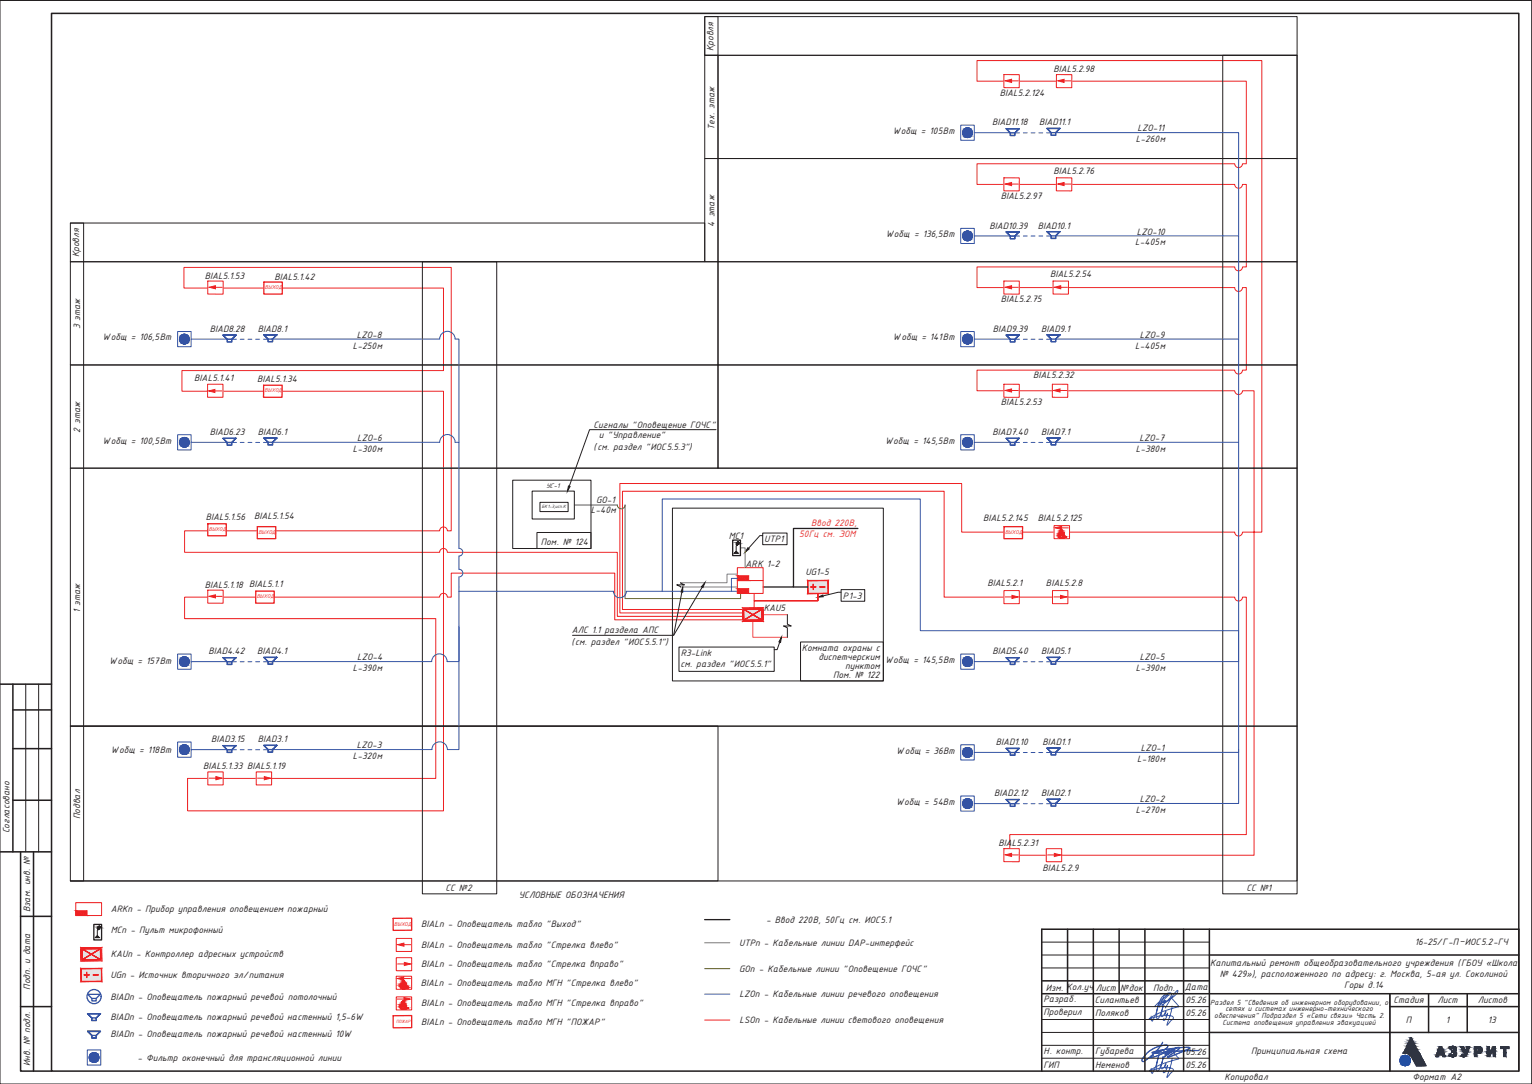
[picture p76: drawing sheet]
<svg xmlns="http://www.w3.org/2000/svg" width="594mm" height="420mm" viewBox="0 0 594 420" stroke-linecap="round" stroke-linejoin="round" font-family="sans-serif">
<defs><g id="words">
<g font-size="3.9" fill="#231f20">
<text x="276.7" y="19.7" transform="rotate(-90 276.7 19.7)">Кровля</text>
<text x="408.5" y="28">BIAL5.2.98</text>
<text x="387.7" y="37.1">BIAL5.2.124</text>
<text x="277.1" y="50.4" transform="rotate(-90 277.1 50.4)">Тех. этаж</text>
<text x="346.2" y="51.9">Wобщ = 105Вт</text>
<text x="384.8" y="48.6">BIAD11.18</text>
<text x="402.9" y="48.6">BIAD11.1</text>
<text x="441.1" y="50.9">LZO-11</text>
<text x="440.5" y="55.1">L-260м</text>
<text x="408.5" y="67.6">BIAL5.2.76</text>
<text x="388.1" y="77.1">BIAL5.2.97</text>
<text x="277.1" y="87.8" transform="rotate(-90 277.1 87.8)">4 этаж</text>
<text x="383.8" y="88.6">BIAD10.39</text>
<text x="402.4" y="88.6">BIAD10.1</text>
<text x="343.4" y="91.9">Wобщ = 136,5Вт</text>
<text x="440.2" y="95.1">L-405м</text>
<text x="440.8" y="90.9">LZO-10</text>
<text x="30.7" y="99.7" transform="rotate(-90 30.7 99.7)">Кровля</text>
<text x="79.4" y="108">BIAL5.1.53</text>
<text x="407.2" y="107.4">BIAL5.2.54</text>
<text x="106.4" y="108.6">BIAL5.1.42</text>
<text x="388.1" y="117.1">BIAL5.2.75</text>
<text x="31.1" y="127.6" transform="rotate(-90 31.1 127.6)">3 этаж</text>
<text x="39.8" y="132">Wобщ = 106,5Вт</text>
<text x="81.4" y="128.6">BIAD8.28</text>
<text x="100" y="128.6">BIAD8.1</text>
<text x="138.3" y="130.9">LZO-8</text>
<text x="346.3" y="132">Wобщ = 141Вт</text>
<text x="385" y="128.6">BIAD9.39</text>
<text x="403.7" y="128.6">BIAD9.1</text>
<text x="442" y="130.9">LZO-9</text>
<text x="136.8" y="135.1">L-250м</text>
<text x="440.2" y="135.1">L-405м</text>
<text x="75.4" y="147.6">BIAL5.1.41</text>
<text x="99.7" y="148">BIAL5.1.34</text>
<text x="400.6" y="146.6">BIAL5.2.32</text>
<text x="388.1" y="157.1">BIAL5.2.53</text>
<text x="31.1" y="167.6" transform="rotate(-90 31.1 167.6)">2 этаж</text>
<text x="230.2" y="165.8">Сигналы &quot;Оповещение ГОЧС&quot;</text>
<text x="39.8" y="172">Wобщ = 100,5Вт</text>
<text x="81.4" y="168.6">BIAD6.23</text>
<text x="100" y="168.6">BIAD6.1</text>
<text x="138.5" y="170.9">LZO-6</text>
<text x="232.2" y="169.9">и &quot;Управление&quot;</text>
<text x="343.2" y="172">Wобщ = 145,5Вт</text>
<text x="384.9" y="168.6">BIAD7.40</text>
<text x="403.7" y="168.6">BIAD7.1</text>
<text x="441.9" y="170.9">LZO-7</text>
<text x="136.8" y="175.1">L-300м</text>
<text x="230.2" y="174.4">(см. раздел &quot;ИОС5.5.3&quot;)</text>
<text x="440.5" y="175.1">L-380м</text>
<text x="231.2" y="194.8">GO-1</text>
<text x="79.8" y="201.4">BIAL5.1.56</text>
<text x="98.6" y="201.1">BIAL5.1.54</text>
<text x="229.1" y="199">L-40м</text>
<text x="381.3" y="201.8">BIAL5.2.145</text>
<text x="402.4" y="202.1">BIAL5.2.125</text>
<text x="282.6" y="208.9">MC1</text>
<text x="209.8" y="211.1">Пом. № 124</text>
<text x="296.3" y="210.1">UTP1</text>
<text x="289.1" y="219.7">АRК 1-2</text>
<text x="79.4" y="227.8">BIAL5.1.18 BIAL5.1.1</text>
<text x="312.3" y="222.9">UG1-5</text>
<text x="383" y="227.2">BIAL5.2.1</text>
<text x="405.6" y="227.2">BIAL5.2.8</text>
<text x="326.9" y="232.1">Р1-3</text>
<text x="31.1" y="237.6" transform="rotate(-90 31.1 237.6)">1 этаж</text>
<text x="296.2" y="236.9">KAU5</text>
<text x="221.7" y="245.5">АЛС 1.1 раздела АПС</text>
<text x="221.6" y="249.9">(см. раздел &quot;ИОС5.5.1&quot;)</text>
<text x="42.4" y="257.3">Wобщ = 157Вт</text>
<text x="80.9" y="253.6">BIAD4.42</text>
<text x="99.8" y="253.6">BIAD4.1</text>
<text x="138.5" y="255.9">LZO-4</text>
<text x="264" y="254.3">R3-Link</text>
<text x="310.9" y="252.5">Комната охраны с</text>
<text x="317.4" y="255.9">диспетчерским</text>
<text x="343.2" y="257">Wобщ = 145,5Вт</text>
<text x="384.9" y="253.6">BIAD5.40</text>
<text x="403.7" y="253.6">BIAD5.1</text>
<text x="442" y="255.9">LZO-5</text>
<text x="136.8" y="260.1">L-390м</text>
<text x="263.9" y="258.5">см. раздел &quot;ИОС5.5.1&quot;</text>
<text x="323" y="262.8">Пом. № 122</text>
<text x="327.7" y="259.4">пунктом</text>
<text x="440.5" y="260.1">L-390м</text>
<text x="81.9" y="287.7">BIAD3.15</text>
<text x="100" y="287.7">BIAD3.1</text>
<text x="43" y="291.9">Wобщ = 118Вт</text>
<text x="138.3" y="290">LZO-3</text>
<text x="347.6" y="292.1">Wобщ = 36Вт</text>
<text x="386.2" y="288.8">BIAD1.10</text>
<text x="404.2" y="288.8">BIAD1.1</text>
<text x="442.4" y="291.1">LZO-1</text>
<text x="78.8" y="298.2">BIAL5.1.33 BIAL5.1.19</text>
<text x="136.8" y="294.2">L-320м</text>
<text x="441" y="295.3">L-180м</text>
<text x="347.5" y="312">Wобщ = 54Вт</text>
<text x="385.6" y="308.6">BIAD2.12</text>
<text x="403.7" y="308.6">BIAD2.1</text>
<text x="442" y="310.9">LZO-2</text>
<text x="31.1" y="317.4" transform="rotate(-90 31.1 317.4)">Подвал</text>
<text x="440.5" y="315.1">L-270м</text>
<text x="3.7" y="323" transform="rotate(-90 3.7 323)">Согласовано</text>
<text x="387.2" y="328">BIAL5.2.31</text>
<text x="404.2" y="337.4">BIAL5.2.9</text>
<text x="172.8" y="345.2">СС №2</text>
<text x="483.4" y="345.2">СС №1</text>
<text x="11.7" y="353.6" transform="rotate(-90 11.7 353.6)">Взам. инв. №</text>
<text x="43" y="353.4">ARKn - Прибор управления оповещением пожарный</text>
<text x="201.2" y="348.2">УСЛОВНЫЕ ОБОЗНАЧЕНИЯ</text>
<text x="163.3" y="359.4">BIALn - Оповещатель табло &quot;Выход&quot;</text>
<text x="297.1" y="357.6">- Ввод 220В, 50Гц см. ИОС5.1</text>
<text x="43" y="361.8">MCn - Пульт микрофонный</text>
<text x="43" y="371">KAUn - Контроллер адресных устройств</text>
<text x="163.3" y="367.4">BIALn - Оповещатель табло &quot;Стрелка влево&quot;</text>
<text x="286.6" y="366.6">UTPn - Кабельные линии DAP-интерфейс</text>
<text x="548.6" y="366.4">16-25/Г-П–ИОС5.2-ГЧ</text>
<text x="163.3" y="374.9">BIALn - Оповещатель табло &quot;Стрелка вправо&quot;</text>
<text x="286.6" y="376.6">GOn - Кабельные линии &quot;Оповещение ГОЧС&quot;</text>
<text x="469.2" y="374.4">Капитальный ремонт общеобразовательного учреждения (ГБОУ «Школа</text>
<text x="11.7" y="383.6" transform="rotate(-90 11.7 383.6)">Подп. и дата</text>
<text x="42.8" y="379.1">UGn - Источник вторичного эл/питания</text>
<text x="163.2" y="382.1">BIALn - Оповещатель табло МГН &quot;Стрелка влево&quot;</text>
<text x="405.5" y="383.9">Изм. Кол.уч</text>
<text x="424.9" y="383.9">Лист</text>
<text x="434.3" y="383.9">№док</text>
<text x="447.2" y="383.9">Подп.</text>
<text x="459.5" y="383.7">Дата</text>
<text x="473" y="378.8">№ 429»), расположенного по адресу: г. Москва, 5-ая ул. Соколиной</text>
<text x="521.2" y="383">Горы д.14</text>
<text x="42.8" y="387.4">BIADn - Оповещатель пожарный речевой потолочный</text>
<text x="286.7" y="386.5">LZOn - Кабельные линии речевого оповещения</text>
<text x="404.7" y="388.5">Разраб.</text>
<text x="424.6" y="388.9">Силантьев</text>
<text x="459.7" y="388.9">05.26</text>
<text x="540.3" y="388.9">Стадия</text>
<text x="557.4" y="388.9">Лист</text>
<text x="573.1" y="388.9">Листов</text>
<text x="42.8" y="395.4">BIADn - Оповещатель пожарный речевой настенный 1,5-6W</text>
<text x="163.3" y="390.1">BIALn - Оповещатель табло МГН &quot;Стрелка вправо&quot;</text>
<text x="404.7" y="393.6">Проверил</text>
<text x="424.7" y="393.9">Поляков</text>
<text x="459.7" y="393.9">05.26</text>
<text x="42.8" y="402">BIADn - Оповещатель пожарный речевой настенный 10W</text>
<text x="163.3" y="397.1">BIALn - Оповещатель табло МГН &quot;ПОЖАР&quot;</text>
<text x="286.7" y="396.5">LSOn - Кабельные линии светового оповещения</text>
<text x="545.1" y="396.4">П</text>
<text x="560.6" y="396.4">1</text>
<text x="576.9" y="396.4">13</text>
<text x="11.7" y="413.2" transform="rotate(-90 11.7 413.2)">Инв. № подл.</text>
<text x="53.3" y="411.1">- Фильтр оконечный для трансляционной линии</text>
<text x="404.7" y="408.5">Н. контр.</text>
<text x="404.7" y="413.9">ГИП</text>
<text x="424.7" y="413.9">Неменов</text>
<text x="424.7" y="408.5">Губарева</text>
<text x="459.7" y="408.9">05.26</text>
<text x="459.8" y="414">05.26</text>
<text x="485.2" y="408.5">Принципиальная схема</text>
<text x="474.8" y="418.5">Копировал</text>
<text x="547.8" y="418.5">Формат А2</text>
</g>
<g font-size="3.9" fill="#b52d24">
<text x="314.5" y="203.9">Ввод 220В,</text>
<text x="309.9" y="208.1">50Гц см. ЭОМ</text>
</g>
<g font-size="3.1" fill="#231f20">
<text x="469.3" y="389.4">Раздел 5 &quot;Сведения об инженерном оборудовании, о</text>
<text x="470.9" y="394.7">обеспечения&quot; Подраздел 5 «Сети связи» Часть 2.</text>
<text x="475.2" y="392">сетях и системах инженерно-технического</text>
<text x="474" y="397.4">Система оповещения управления эвакуацией</text>
</g>
<text font-size="2.8" fill="#231f20" x="211.6" y="189.3">УС-1</text>
<g font-size="2.3" fill="#ee2123">
<text x="102.7" y="112.1" transform="rotate(1 102.7 112.1)">ВЫХОД</text>
<text x="102.6" y="152.1" transform="rotate(1 102.6 152.1)">ВЫХОД</text>
<text x="81" y="205.8" transform="rotate(1 81 205.8)">ВЫХОД</text>
<text x="100.2" y="206.9" transform="rotate(1 100.2 206.9)">ВЫХОД</text>
<text x="389.7" y="206.9" transform="rotate(1 389.7 206.9)">ВЫХОД</text>
<text x="99.6" y="231.9" transform="rotate(1 99.6 231.9)">ВЫХОД</text>
<text x="152.9" y="358.7">ВЫХОД</text>
</g>
<text font-size="1.9" fill="#231f20" x="210.1" y="196.8">БК1-3,исп.К</text>
<text font-size="1.9" fill="#ee2123" x="153.6" y="396.7">ПОЖАР</text>
</g></defs>
<path d="M305.3 238.3h-13.4v8.7h13.4" fill="none" stroke="#f57f21" stroke-width=".39"/>
<path d="M288 236.2h-46.6v-45.8h124.7v41.1h112.7a1.5 1.5 0 0 0 1.5 1.4 1.5 1.5 0 0 0 1.5-1.4h1.5v92h-91.7v8h94.7v-180h-4.5a1.49 1.49 0 0 1-1.5 1.4 1.49 1.49 0 0 1-1.5-1.4h-99.9v-8h99.9a1.5 1.5 0 0 0 1.5 1.5 1.5 1.5 0 0 0 1.5-1.5h1.5v-32h-1.5a1.5 1.5 0 0 1-1.5 1.5 1.5 1.5 0 0 1-1.5-1.5h-99.9v-8h99.9a1.5 1.5 0 0 0 1.5 1.5 1.5 1.5 0 0 0 1.5-1.5h1.5v-32h-1.5a1.5 1.5 0 0 1-1.5 1.5 1.5 1.5 0 0 1-1.5-1.5h-99.9v-8h99.9a1.5 1.5 0 0 0 1.5 1.5 1.5 1.5 0 0 0 1.5-1.5h1.5v-32h-104.4v-8h110.4v182.7h-7.5a1.5 1.5 0 0 1-1.5 1.6 1.5 1.5 0 0 1-1.5-1.6h-105.9v-18.8h-132.5v50.2h47.6M288 238.9h-48.6v-24.8h-65.9a1.5 1.5 0 0 0-1.5-1.5 1.5 1.5 0 0 0-1.5 1.5h-98.9v-8.4h98.9a1.5 1.5 0 0 1 1.5-1.4 1.5 1.5 0 0 1 1.5 1.4h1.5v-102h-103.7v8h100.7v31.9h-101.5v8h101.5v162.7h-99.3v-12.6h96.3v-61.9h-97.4v-8.3h98.9a1.5 1.5 0 0 1 1.5-1.5 1.5 1.5 0 0 1 1.5 1.5h1.5v-9.4h63.4v18.1h49.6" fill="none" stroke="#ee2123" stroke-width=".39"/>
<path d="M222.7 195.7h16.7a1.49 1.49 0 0 0 1.5 1.5 1.49 1.49 0 0 0 1.5-1.5v36.3h44.8v-2" fill="none" stroke="#71732f" stroke-width=".39"/>
<path d="M209.4 194.7h10.9v3.6h-10.9z" fill="none" stroke="#231f20" stroke-width=".39"/>
<path d="M220.4 188.4l.7 .2-1 1.8z" fill="#231f20"/>
<path d="M474.2 21.4h28.8v325.1h-28.8zM273.3 61.4h5.1v40.1h-5.1zM27.3 86.4h5.1v255.1h-5.1zM27.3 86.4h246v15.1h-246h251.1v40h-251.1h251.1v40h-251.1M163.8 101.5h28.8v245h-28.8zM278.4 101.5h224.6v40h-224.6zM278.4 141.5h224.6v40h-224.6zM277.7 166.5h-49.1l-7.9 22M206.4 190.4h16.3v10.8h-16.3zM220.4 188.4l.7 .2-1 1.8zM27.3 281.5h475.7v60h-475.7" fill="none" stroke="#231f20" stroke-width=".39"/>
<path d="M296.5 233.9v3.6l8.2-3.6zM296.5 237.5l8.2-3.6v3.6z" fill="#fff"/>
<path d="M296.5 233.9h8.2l-8.2 3.6zM296.5 237.5l8.2-3.6v3.6z" fill="none" stroke="#fff" stroke-width=".39"/>
<path d="M303 247l-.3 2-.7-.2z" fill="#231f20"/>
<path d="M263.3 250.8h36.9v9.4h-36.9zM302.4 248.9l-1.1 2.9h-1.1M303 247l-.3 2-.7-.2z" fill="none" stroke="#231f20" stroke-width=".39"/>
<path d="M288.1 235.8l7.9-.1zM287.9 235.7h8.1zM287.9 235.7l.2 5zM287.9 235.7v5.1zM288.1 240.7h7.8zM287.9 240.8h8.1zM295.9 235.8l.1 5zM295.9 235.8l.1 5z" fill="#ee2123"/>
<path d="M287.9 235.7h8.1zM287.9 235.7l.2 5zM287.9 235.7v5.1zM288.1 235.8l7.9-.1zM295.9 235.8l.1 5zM287.9 240.8l8-.1zM287.9 240.8h8.1z" fill="none" stroke="#ee2123" stroke-width=".39"/>
<path d="M288.4 236.1l3.6 2.2 3.5-2.2zM288.4 236.1l3.6 2.2h-3.6z" fill="#e2e3e5"/>
<path d="M288.4 236.1l3.6 2.2h-3.6zM288.4 236.1h7.1l-3.5 2.2z" fill="none" stroke="#e2e3e5" stroke-width=".39"/>
<path d="M292 238.3l3.5-2.2v2.2z" fill="#e2e3e5"/>
<path d="M292 238.3l3.5-2.2v2.2z" fill="none" stroke="#e2e3e5" stroke-width=".39"/>
<path d="M288.4 238.3h3.6l-3.6 2.1zM288.4 240.4h7.1l-3.5-2.1z" fill="#e2e3e5"/>
<path d="M288.4 238.3h3.6l-3.6 2.1zM288.4 240.4l3.6-2.1 3.5 2.1z" fill="none" stroke="#e2e3e5" stroke-width=".39"/>
<path d="M292 238.3h3.5v2.1z" fill="#e2e3e5"/>
<path d="M292 238.3h3.5v2.1z" fill="none" stroke="#e2e3e5" stroke-width=".39"/>
<path d="M288.4 236.2l7.2-.1zM288.3 236.1h7.3zM288.3 236.1l.1 4.2zM288.3 236.1v4.4zM288.3 240.5l7.2-.2zM288.3 240.5h7.3zM295.5 236.2l.1 4.3zM295.6 236.1v4.4z" fill="#ee2123"/>
<path d="M288.3 236.1l.1 4.2zM288.3 236.1v4.4zM288.3 236.1h7.3zM288.4 236.2l7.2-.1zM295.5 236.2l.1 4.3zM288.3 240.5l7.2-.2zM288.3 240.5h7.3z" fill="none" stroke="#ee2123" stroke-width=".39"/>
<path d="M288.4 240.4l7.1-4.3zM288.4 240.3l7.1-4.2z" fill="#ee2123"/>
<path d="M288.4 240.3l7.1-4.2zM288.4 240.4l7.1-4.3z" fill="none" stroke="#ee2123" stroke-width=".39"/>
<path d="M288.4 236.1l7.2 4.2zM288.4 236.2l7.2 4.1z" fill="#ee2123"/>
<path d="M288.4 236.2l7.2 4.1zM288.4 236.1l7.2 4.2z" fill="none" stroke="#ee2123" stroke-width=".39"/>
<path d="M289.3 217.1v2.6l13.2-2.6zM289.3 219.7l13.2-2.6v2.6z" fill="#fff"/>
<path d="M289.3 217.1h13.2l-13.2 2.6zM289.3 219.7l13.2-2.6v2.6z" fill="none" stroke="#fff" stroke-width=".39"/>
<path d="M282.9 206.3v2.7l5.5-2.7zM282.9 209l5.5-2.7v2.7z" fill="#fff"/>
<path d="M282.9 206.3h5.5l-5.5 2.7zM282.9 209l5.5-2.7v2.7z" fill="none" stroke="#fff" stroke-width=".39"/>
<path d="M260.8 197h81.7v66.9h-81.7zM310.4 248.8h32.1v15.1h-32.1z" fill="none" stroke="#231f20" stroke-width=".39"/>
<path d="M312.8 219.9v3.6l8.8-3.6zM312.8 223.5l8.8-3.6v3.6z" fill="#fff"/>
<path d="M312.8 219.9h8.8l-8.8 3.6zM312.8 223.5l8.8-3.6v3.6z" fill="none" stroke="#fff" stroke-width=".39"/>
<path d="M313.2 225l8 5v-5zM313.2 225l8 5h-8z" fill="#e2e3e5"/>
<path d="M313.2 225h8v5zM313.2 225l8 5h-8z" fill="none" stroke="#e2e3e5" stroke-width=".39"/>
<path d="M313.2 225h8zM313.3 225.1l7.9-.1zM321.1 225.1l.1 5zM321.1 225.1l.1 5zM313.2 230.1h8zM313.2 230.1l7.9-.1zM313.2 225v5.1zM313.2 225l.1 5z" fill="#ee2123"/>
<path d="M313.2 230.1h8zM313.2 225l.1 5zM313.2 225h8zM313.2 230.1l7.9-.1zM313.2 225v5.1zM313.3 225.1l7.9-.1zM321.1 225.1l.1 5zM321.2 225v5.1z" fill="none" stroke="#ee2123" stroke-width=".39"/>
<path d="M314.3 227.4h2.1zM314.3 227.6l2.1-.2z" fill="#ee2123"/>
<path d="M314.3 227.4h2.1zM314.3 227.6l2.1-.2z" fill="none" stroke="#ee2123" stroke-width=".39"/>
<path d="M317.9 227.4h2zM317.9 227.6l2-.2z" fill="#ee2123"/>
<path d="M317.9 227.4h2zM317.9 227.6l2-.2z" fill="none" stroke="#ee2123" stroke-width=".39"/>
<path d="M315.3 226.5l.1 2zM315.3 226.5l.1 2z" fill="#ee2123"/>
<path d="M315.3 226.5l.1 2z" fill="none" stroke="#ee2123" stroke-width=".39"/>
<path d="M317.2 231.5l1.9-.8 .1 .6z" fill="#231f20"/>
<path d="M317.2 231.5l1.9-.8 .1 .6zM326.2 228.5h9.1v4.5h-9.1zM326.2 229.6h-1.2l-5.9 1.4" fill="none" stroke="#231f20" stroke-width=".39"/>
<path d="M290 212.3l.5 .4-1.6 1.3z" fill="#231f20"/>
<path d="M290 212.3l.5 .4-1.6 1.3zM295.8 206.6h9.4v4.5h-9.4zM295.8 207.6h-1.1l-4.4 4.9" fill="none" stroke="#231f20" stroke-width=".39"/>
<path d="M332.7 204.8h-25v22.7h-11.8M307.7 227.5h5.5" fill="none" stroke="#231f20" stroke-width=".51"/>
<path d="M285.9 223.2l4.4 1.8v-1.8zM285.9 223.2l4.4 1.8h-4.4z" fill="#ee2123"/>
<path d="M285.9 220h10v5h-10zM285.9 223.2h4.4v1.8zM285.9 223.2l4.4 1.8h-4.4z" fill="none" stroke="#ee2123" stroke-width=".39"/>
<path d="M273.3 6.4h229.7v15h-229.7zM27.3 181.5h475.7v100h-475.7" fill="none" stroke="#231f20" stroke-width=".39"/>
<path d="M372.6 308.5h5.2l-5.2 5.9zM377.8 308.5l-5.2 5.9h5.2z" fill="#fff"/>
<path d="M372.6 308.5h5.2l-5.2 5.9zM377.8 308.5v5.9h-5.2z" fill="none" stroke="#fff" stroke-width=".39"/>
<path d="M372.6 308.5h5.2v5.9h-5.2z" fill="none" stroke="#3353a4" stroke-width=".39"/>
<path d="M374.6 309.6h.7zM374.6 309.6h1.1z" fill="#3353a4"/>
<path d="M374.6 309.6h.7zM374.6 309.6h1.1z" fill="none" stroke="#3353a4" stroke-width=".39"/>
<path d="M374.3 309.8l1.4-.2zM374.3 309.8h1.7z" fill="#3353a4"/>
<path d="M374.3 309.8h1.7zM374.3 309.8l1.4-.2z" fill="none" stroke="#3353a4" stroke-width=".39"/>
<path d="M374 309.9l2-.1zM374 309.9h2.3z" fill="#3353a4"/>
<path d="M374 309.9l2-.1zM374 309.9h2.3z" fill="none" stroke="#3353a4" stroke-width=".39"/>
<path d="M373.8 310.2l.2-.3h2.3zM373.8 310.2h2.8l-.3-.3z" fill="#3353a4"/>
<path d="M373.8 310.2l2.5-.3 .3 .3zM373.8 310.2l.2-.3h2.3z" fill="none" stroke="#3353a4" stroke-width=".39"/>
<path d="M373.8 310.2h2.8l-3 .3zM373.6 310.5h3.2l-.2-.3z" fill="#3353a4"/>
<path d="M373.6 310.5l3-.3 .2 .3zM373.8 310.2h2.8l-3 .3z" fill="none" stroke="#3353a4" stroke-width=".39"/>
<path d="M373.6 310.5h3.2l-3.4 .3zM373.4 310.8h3.5l-.1-.3z" fill="#3353a4"/>
<path d="M373.4 310.8l3.4-.3 .1 .3zM373.6 310.5h3.2l-3.4 .3z" fill="none" stroke="#3353a4" stroke-width=".39"/>
<path d="M373.4 310.8h3.5l-3.6 .3zM373.3 311.1h3.7l-.1-.3z" fill="#3353a4"/>
<path d="M373.3 311.1l3.6-.3 .1 .3zM373.4 310.8h3.5l-3.6 .3z" fill="none" stroke="#3353a4" stroke-width=".39"/>
<path d="M373.3 311.1h3.7l-3.7 .4zM373.3 311.5h3.8l-.1-.4z" fill="#3353a4"/>
<path d="M373.3 311.5l3.7-.4 .1 .4zM373.3 311.1h3.7l-3.7 .4z" fill="none" stroke="#3353a4" stroke-width=".39"/>
<path d="M373.3 311.5h3.8l-3.8 .3zM373.3 311.8h3.7l.1-.3z" fill="#3353a4"/>
<path d="M373.3 311.5h3.8l-3.8 .3zM373.3 311.8l3.8-.3-.1 .3z" fill="none" stroke="#3353a4" stroke-width=".39"/>
<path d="M373.3 311.8h3.7l-3.6 .3zM373.4 312.1h3.5l.1-.3z" fill="#3353a4"/>
<path d="M373.3 311.8h3.7l-3.6 .3zM373.4 312.1l3.6-.3-.1 .3z" fill="none" stroke="#3353a4" stroke-width=".39"/>
<path d="M373.4 312.1h3.5l-3.3 .4zM373.6 312.5h3.2l.1-.4z" fill="#3353a4"/>
<path d="M373.4 312.1h3.5l-3.3 .4zM373.6 312.5l3.3-.4-.1 .4z" fill="none" stroke="#3353a4" stroke-width=".39"/>
<path d="M373.6 312.5h3.2l-3 .2zM373.8 312.7h2.8l.2-.2z" fill="#3353a4"/>
<path d="M373.6 312.5h3.2l-3 .2zM373.8 312.7l3-.2-.2 .2z" fill="none" stroke="#3353a4" stroke-width=".39"/>
<path d="M373.8 312.7h2.8l-2.6 .3zM374 313h2.3l.3-.3z" fill="#3353a4"/>
<path d="M373.8 312.7h2.8l-2.6 .3zM374 313l2.6-.3-.3 .3z" fill="none" stroke="#3353a4" stroke-width=".39"/>
<path d="M374 313h2.3zM374.3 313.2l2-.2z" fill="#3353a4"/>
<path d="M374 313h2.3zM374.3 313.2l2-.2z" fill="none" stroke="#3353a4" stroke-width=".39"/>
<path d="M374.3 313.2h1.7zM374.6 313.3l1.4-.1z" fill="#3353a4"/>
<path d="M374.3 313.2h1.7zM374.7 313.3l1.3-.1z" fill="none" stroke="#3353a4" stroke-width=".39"/>
<path d="M374.6 313.3h1.1zM375 313.4l.7-.1z" fill="#3353a4"/>
<g fill="none" stroke="#3353a4" stroke-width=".39">
<path d="M374.6 313.3h1.1zM375 313.4l.7-.1z"/>
<circle cx="375.2" cy="311.5" r="1.89"/>
</g>
<g fill="#fff">
<path d="M391.8 311.5v1h1.7zM391.8 311.5h1.7v1zM390.2 309.9l1.6 1.6h1.7zM390.2 309.9h5l-1.7 1.6z"/>
<path d="M391.8 311.5v1v-1l1.7 1h-1.7h1.7zM391.8 311.5h1.7v1v-1h-1.7l1.7 1zM390.2 309.9l1.6 1.6-1.6-1.6 3.3 1.6h-1.7h1.7zM390.2 309.9h5l-1.7 1.6 1.7-1.6h-5l3.3 1.6z"/>
</g>
<path d="M390 309.7l5.2-.1 .2 .3-.2 .3h-4.4l1.2 1.2v.9h1.3l.1-.9 1.6-1.7 .4 .1-1.7 1.9h-.3v-.3l1.6-1.7h.3v.4l-1.5 1.5-.1 1.1-1.9 .1-.2-.2-.1-1-1.5-1.5v-.4l5.4 .1-.2 .4h-4.4l1.2 1.2-.2 .4-1.8-1.7z" fill="#3353a4"/>
<path d="M391.8 311.5h1.7v1h-1.7z" fill="none" stroke="#3353a4" stroke-width=".51"/>
<g fill="#fff">
<path d="M407.6 311.4v1h1.8zM407.6 311.4h1.8v1zM406 309.8l1.6 1.6h1.8zM406 309.8h5l-1.6 1.6z"/>
<path d="M407.6 311.4v1v-1l1.8 1h-1.8h1.8zM407.6 311.4h1.8v1v-1h-1.8l1.8 1zM406 309.8l1.6 1.6-1.6-1.6 3.4 1.6h-1.8h1.8zM406 309.8h5l-1.6 1.6 1.6-1.6h-5l3.4 1.6z"/>
</g>
<path d="M405.9 309.6l5.1-.1 .2 .3-.2 .2h-4.4l1.3 1.3v.9h1.2l.1-1 1.6-1.6 .4 .1-1.7 1.9h-.3v-.4l1.6-1.6h.4v.4l-1.6 1.5-.1 1.1-1.9 .1-.2-.2v-1l-1.6-1.5 .1-.4 5.3 .1-.2 .3h-4.4l1.2 1.2-.2 .5-1.8-1.7z" fill="#3353a4"/>
<path d="M407.6 311.4h1.8v1h-1.8z" fill="none" stroke="#3353a4" stroke-width=".51"/>
<path d="M401.3 306.1v2.5l13.9-2.5zM401.3 308.6l13.9-2.5v2.5z" fill="#fff"/>
<path d="M401.3 306.1h13.9l-13.9 2.5zM401.3 308.6l13.9-2.5v2.5z" fill="none" stroke="#fff" stroke-width=".39"/>
<path d="M384.9 306.1v2.5l13.9-2.5zM384.9 308.6l13.9-2.5v2.5z" fill="#fff"/>
<path d="M384.9 306.1h13.9l-13.9 2.5zM384.9 308.6l13.9-2.5v2.5z" fill="none" stroke="#fff" stroke-width=".39"/>
<path d="M372.6 288.7h5.2l-5.2 5.9zM377.8 288.7l-5.2 5.9h5.2z" fill="#fff"/>
<path d="M372.6 288.7h5.2l-5.2 5.9zM377.8 288.7v5.9h-5.2z" fill="none" stroke="#fff" stroke-width=".39"/>
<path d="M372.6 288.7h5.2v5.9h-5.2z" fill="none" stroke="#3353a4" stroke-width=".39"/>
<path d="M374.6 289.8h.7zM374.6 289.8h1.1z" fill="#3353a4"/>
<path d="M374.6 289.8h.7zM374.6 289.8h1.1z" fill="none" stroke="#3353a4" stroke-width=".39"/>
<path d="M374.3 289.9l1.4-.1zM374.3 289.9h1.7z" fill="#3353a4"/>
<path d="M374.3 289.9h1.7zM374.3 289.9l1.4-.1z" fill="none" stroke="#3353a4" stroke-width=".39"/>
<path d="M374 290.1l2-.2zM374 290.1h2.3z" fill="#3353a4"/>
<path d="M374 290.1l2-.2zM374 290.1h2.3z" fill="none" stroke="#3353a4" stroke-width=".39"/>
<path d="M373.8 290.4l.2-.3h2.3zM373.8 290.4h2.8l-.3-.3z" fill="#3353a4"/>
<path d="M373.8 290.4l2.5-.3 .3 .3zM373.8 290.4l.2-.3h2.3z" fill="none" stroke="#3353a4" stroke-width=".39"/>
<path d="M373.8 290.4h2.8l-3 .2zM373.6 290.6h3.2l-.2-.2z" fill="#3353a4"/>
<path d="M373.6 290.6l3-.2 .2 .2zM373.8 290.4h2.8l-3 .2z" fill="none" stroke="#3353a4" stroke-width=".39"/>
<path d="M373.6 290.6h3.2l-3.4 .4zM373.4 291h3.5l-.1-.4z" fill="#3353a4"/>
<path d="M373.4 291l3.4-.4 .1 .4zM373.6 290.6h3.2l-3.4 .4z" fill="none" stroke="#3353a4" stroke-width=".39"/>
<path d="M373.4 291h3.5l-3.6 .3zM373.3 291.3h3.7l-.1-.3z" fill="#3353a4"/>
<path d="M373.3 291.3l3.6-.3 .1 .3zM373.4 291h3.5l-3.6 .3z" fill="none" stroke="#3353a4" stroke-width=".39"/>
<path d="M373.3 291.3h3.7l-3.7 .3zM373.3 291.6h3.8l-.1-.3z" fill="#3353a4"/>
<path d="M373.3 291.6l3.7-.3 .1 .3zM373.3 291.3h3.7l-3.7 .3z" fill="none" stroke="#3353a4" stroke-width=".39"/>
<path d="M373.3 291.6h3.8l-3.8 .4zM373.3 292h3.7l.1-.4z" fill="#3353a4"/>
<path d="M373.3 291.6h3.8l-3.8 .4zM373.3 292l3.8-.4-.1 .4z" fill="none" stroke="#3353a4" stroke-width=".39"/>
<path d="M373.3 292h3.7l-3.6 .3zM373.4 292.3h3.5l.1-.3z" fill="#3353a4"/>
<path d="M373.3 292h3.7l-3.6 .3zM373.4 292.3l3.6-.3-.1 .3z" fill="none" stroke="#3353a4" stroke-width=".39"/>
<path d="M373.4 292.3h3.5l-3.3 .3zM373.6 292.6h3.2l.1-.3z" fill="#3353a4"/>
<path d="M373.4 292.3h3.5l-3.3 .3zM373.6 292.6l3.3-.3-.1 .3z" fill="none" stroke="#3353a4" stroke-width=".39"/>
<path d="M373.6 292.6h3.2l-3 .3zM373.8 292.9h2.8l.2-.3z" fill="#3353a4"/>
<path d="M373.6 292.6h3.2l-3 .3zM373.8 292.9l3-.3-.2 .3z" fill="none" stroke="#3353a4" stroke-width=".39"/>
<path d="M373.8 292.9h2.8l-2.6 .3zM374 293.2h2.3l.3-.3z" fill="#3353a4"/>
<path d="M373.8 292.9h2.8l-2.6 .3zM374 293.2l2.6-.3-.3 .3z" fill="none" stroke="#3353a4" stroke-width=".39"/>
<path d="M374 293.2h2.3zM374.3 293.3l2-.1z" fill="#3353a4"/>
<path d="M374 293.2h2.3zM374.3 293.3l2-.1z" fill="none" stroke="#3353a4" stroke-width=".39"/>
<path d="M374.3 293.3h1.7zM374.6 293.5l1.4-.2z" fill="#3353a4"/>
<path d="M374.3 293.3h1.7zM374.7 293.5l1.3-.2z" fill="none" stroke="#3353a4" stroke-width=".39"/>
<path d="M374.6 293.5h1.1zM375 293.5h.7z" fill="#3353a4"/>
<g fill="none" stroke="#3353a4" stroke-width=".39">
<path d="M374.6 293.5h1.1zM375 293.5h.7z"/>
<circle cx="375.2" cy="291.6" r="1.89"/>
</g>
<g fill="#fff">
<path d="M391.8 291.7v1h1.7zM391.8 291.7h1.7v1zM390.2 290.1l1.6 1.6h1.7zM390.2 290.1h5l-1.7 1.6z"/>
<path d="M391.8 291.7v1v-1l1.7 1h-1.7h1.7zM391.8 291.7h1.7v1v-1h-1.7l1.7 1zM390.2 290.1l1.6 1.6-1.6-1.6 3.3 1.6h-1.7h1.7zM390.2 290.1h5l-1.7 1.6 1.7-1.6h-5l3.3 1.6z"/>
</g>
<path d="M390 289.9l5.2-.1 .2 .3-.2 .2h-4.4l1.2 1.3v.9h1.3l.1-1 1.6-1.6 .4 .1-1.7 1.9h-.3v-.4l1.6-1.6h.3v.4l-1.5 1.5-.1 1.1-1.9 .1-.2-.2-.1-1-1.5-1.5v-.4l5.4 .1-.2 .3h-4.4l1.2 1.2-.2 .5-1.8-1.7z" fill="#3353a4"/>
<path d="M391.8 291.7h1.7v1h-1.7z" fill="none" stroke="#3353a4" stroke-width=".51"/>
<g fill="#fff">
<path d="M407.6 291.6v1h1.8zM407.6 291.6h1.8v1zM406 290l1.6 1.6h1.8zM406 290h5l-1.6 1.6z"/>
<path d="M407.6 291.6v1v-1l1.8 1h-1.8h1.8zM407.6 291.6h1.8v1v-1h-1.8l1.8 1zM406 290l1.6 1.6-1.6-1.6 3.4 1.6h-1.8h1.8zM406 290h5l-1.6 1.6 1.6-1.6h-5l3.4 1.6z"/>
</g>
<path d="M405.9 289.8l5.1-.1 .2 .3-.2 .2h-4.4l1.3 1.3v.9h1.2l.1-1 1.6-1.6 .4 .1-1.7 1.9h-.3v-.4l1.6-1.6h.4v.4l-1.6 1.5-.1 1.1-1.9 .1-.2-.2v-1l-1.6-1.5 .1-.4 5.3 .1-.2 .3h-4.4l1.2 1.2-.2 .5-1.8-1.7z" fill="#3353a4"/>
<path d="M407.6 291.6h1.8v1h-1.8z" fill="none" stroke="#3353a4" stroke-width=".51"/>
<path d="M401.3 286.3v2.5l13.9-2.5zM401.3 288.8l13.9-2.5v2.5z" fill="#fff"/>
<path d="M401.3 286.3h13.9l-13.9 2.5zM401.3 288.8l13.9-2.5v2.5z" fill="none" stroke="#fff" stroke-width=".39"/>
<path d="M384.9 286.3v2.5l13.9-2.5zM384.9 288.8l13.9-2.5v2.5z" fill="#fff"/>
<path d="M384.9 286.3h13.9l-13.9 2.5zM384.9 288.8l13.9-2.5v2.5z" fill="none" stroke="#fff" stroke-width=".39"/>
<path d="M68.9 287.6h5.2l-5.2 5.9zM74.1 287.6l-5.2 5.9h5.2z" fill="#fff"/>
<path d="M68.9 287.6h5.2l-5.2 5.9zM74.1 287.6v5.9h-5.2z" fill="none" stroke="#fff" stroke-width=".39"/>
<path d="M68.9 287.6h5.2v5.9h-5.2z" fill="none" stroke="#3353a4" stroke-width=".39"/>
<path d="M71 288.7h.7zM71 288.7h1z" fill="#3353a4"/>
<path d="M71 288.7h.7zM71 288.7h1z" fill="none" stroke="#3353a4" stroke-width=".39"/>
<path d="M70.7 288.9l1.3-.2zM70.7 288.9h1.6z" fill="#3353a4"/>
<path d="M70.7 288.9l1.3-.2zM70.7 288.9h1.6z" fill="none" stroke="#3353a4" stroke-width=".39"/>
<path d="M70.4 289.1l1.9-.2zM70.4 289.1h2.2z" fill="#3353a4"/>
<path d="M70.4 289.1l1.9-.2zM70.4 289.1h2.2z" fill="none" stroke="#3353a4" stroke-width=".39"/>
<path d="M70.1 289.3l.3-.2h2.2zM70.1 289.3h2.8l-.3-.2z" fill="#3353a4"/>
<path d="M70.1 289.3l2.5-.2 .3 .2zM70.1 289.3l.3-.2h2.2z" fill="none" stroke="#3353a4" stroke-width=".39"/>
<path d="M70.1 289.3h2.8l-3 .3zM69.9 289.6h3.2l-.2-.3z" fill="#3353a4"/>
<path d="M69.9 289.6l3-.3 .2 .3zM70.1 289.3h2.8l-3 .3z" fill="none" stroke="#3353a4" stroke-width=".39"/>
<path d="M69.9 289.6h3.2l-3.4 .3zM69.7 289.9h3.6l-.2-.3z" fill="#3353a4"/>
<path d="M69.7 289.9l3.4-.3 .2 .3zM69.9 289.6h3.2l-3.4 .3z" fill="none" stroke="#3353a4" stroke-width=".39"/>
<path d="M69.7 289.9h3.6l-3.7 .3zM69.6 290.2h3.8l-.1-.3z" fill="#3353a4"/>
<path d="M69.6 290.2l3.7-.3 .1 .3zM69.7 289.9h3.6l-3.7 .3z" fill="none" stroke="#3353a4" stroke-width=".39"/>
<path d="M69.6 290.2h3.8l-3.8 .4zM69.6 290.6h3.8v-.4z" fill="#3353a4"/>
<path d="M69.6 290.6l3.8-.4v.4zM69.6 290.2h3.8l-3.8 .4z" fill="none" stroke="#3353a4" stroke-width=".39"/>
<path d="M69.6 290.6h3.8l-3.8 .3zM69.6 290.9h3.8v-.3z" fill="#3353a4"/>
<path d="M69.6 290.6h3.8l-3.8 .3zM69.6 290.9l3.8-.3v.3z" fill="none" stroke="#3353a4" stroke-width=".39"/>
<path d="M69.6 290.9h3.8l-3.7 .3zM69.7 291.2h3.6l.1-.3z" fill="#3353a4"/>
<path d="M69.6 290.9h3.8l-3.7 .3zM69.7 291.2l3.7-.3-.1 .3z" fill="none" stroke="#3353a4" stroke-width=".39"/>
<path d="M69.7 291.2h3.6l-3.4 .3zM69.9 291.5h3.2l.2-.3z" fill="#3353a4"/>
<path d="M69.7 291.2h3.6l-3.4 .3zM69.9 291.5l3.4-.3-.2 .3z" fill="none" stroke="#3353a4" stroke-width=".39"/>
<path d="M69.9 291.5h3.2l-3 .3zM70.1 291.8h2.8l.2-.3z" fill="#3353a4"/>
<path d="M69.9 291.5h3.2l-3 .3zM70.1 291.8l3-.3-.2 .3z" fill="none" stroke="#3353a4" stroke-width=".39"/>
<path d="M70.1 291.8h2.8l-2.5 .3zM70.4 292.1h2.2l.3-.3z" fill="#3353a4"/>
<path d="M70.1 291.8h2.8l-2.5 .3zM70.4 292.1l2.5-.3-.3 .3z" fill="none" stroke="#3353a4" stroke-width=".39"/>
<path d="M70.4 292.1h2.2zM70.7 292.2l1.9-.1z" fill="#3353a4"/>
<path d="M70.4 292.1h2.2zM70.7 292.2l1.9-.1z" fill="none" stroke="#3353a4" stroke-width=".39"/>
<path d="M70.7 292.2h1.6zM71 292.4l1.3-.2z" fill="#3353a4"/>
<path d="M70.7 292.2h1.6zM71 292.4l1.3-.2z" fill="none" stroke="#3353a4" stroke-width=".39"/>
<path d="M71 292.4h1zM71.3 292.4h.7z" fill="#3353a4"/>
<g fill="none" stroke="#3353a4" stroke-width=".39">
<path d="M71 292.4h1zM71.3 292.4h.7z"/>
<circle cx="71.5" cy="290.5" r="1.89"/>
</g>
<g fill="#fff">
<path d="M88.1 290.6v1h1.8zM88.1 290.6h1.8v1zM86.5 289l1.6 1.6h1.8zM86.5 289h5l-1.6 1.6z"/>
<path d="M88.1 290.6v1v-1l1.8 1h-1.8h1.8zM88.1 290.6h1.8v1v-1h-1.8l1.8 1zM86.5 289l1.6 1.6-1.6-1.6 3.4 1.6h-1.8h1.8zM86.5 289h5l-1.6 1.6 1.6-1.6h-5l3.4 1.6z"/>
</g>
<path d="M86.3 288.8h5.2l.2 .2-.2 .3h-4.4l1.3 1.2v.9h1.2l.1-.9 1.6-1.7 .4 .1-1.7 1.9h-.3v-.3l1.6-1.7h.4v.4l-1.6 1.5-.1 1.1-1.9 .1-.2-.2v-1l-1.6-1.5v-.4l5.4 .1-.2 .4h-4.4l1.2 1.2-.2 .4-1.8-1.7z" fill="#3353a4"/>
<path d="M88.1 290.6h1.8v1h-1.8z" fill="none" stroke="#3353a4" stroke-width=".51"/>
<g fill="#fff">
<path d="M103.9 290.5v1h1.8zM103.9 290.5h1.8v1zM102.3 288.9l1.6 1.6h1.8zM102.3 288.9h5l-1.6 1.6z"/>
<path d="M103.9 290.5v1v-1l1.8 1h-1.8h1.8zM103.9 290.5h1.8v1v-1h-1.8l1.8 1zM102.3 288.9l1.6 1.6-1.6-1.6 3.4 1.6h-1.8h1.8zM102.3 288.9h5l-1.6 1.6 1.6-1.6h-5l3.4 1.6z"/>
</g>
<path d="M102.2 288.7l5.1-.1 .3 .3-.3 .3h-4.4l1.3 1.2v.9h1.2l.1-.9 1.6-1.7 .4 .1-1.6 1.9h-.4v-.3l1.6-1.7h.4v.4l-1.6 1.5v1.1l-2 .1-.2-.2v-1l-1.6-1.5 .1-.4 5.3 .1-.2 .4h-4.4l1.2 1.2-.2 .4-1.8-1.7z" fill="#3353a4"/>
<path d="M103.9 290.5h1.8v1h-1.8z" fill="none" stroke="#3353a4" stroke-width=".51"/>
<path d="M97.7 285.2v2.5l13.8-2.5zM97.7 287.7l13.8-2.5v2.5z" fill="#fff"/>
<path d="M97.7 285.2h13.8l-13.8 2.5zM97.7 287.7l13.8-2.5v2.5z" fill="none" stroke="#fff" stroke-width=".39"/>
<path d="M81.2 285.2v2.5l13.9-2.5zM81.2 287.7l13.9-2.5v2.5z" fill="#fff"/>
<path d="M81.2 285.2h13.9l-13.9 2.5zM81.2 287.7l13.9-2.5v2.5z" fill="none" stroke="#fff" stroke-width=".39"/>
<path d="M68.9 253.5h5.2l-5.2 5.9zM74.1 253.5l-5.2 5.9h5.2z" fill="#fff"/>
<path d="M68.9 253.5h5.2l-5.2 5.9zM74.1 253.5v5.9h-5.2z" fill="none" stroke="#fff" stroke-width=".39"/>
<path d="M68.9 253.5h5.2v5.9h-5.2z" fill="none" stroke="#3353a4" stroke-width=".39"/>
<path d="M71 254.6h.7zM71 254.6h1z" fill="#3353a4"/>
<path d="M71 254.6h.7zM71 254.6h1z" fill="none" stroke="#3353a4" stroke-width=".39"/>
<path d="M70.7 254.8l1.3-.2zM70.7 254.8h1.6z" fill="#3353a4"/>
<path d="M70.7 254.8l1.3-.2zM70.7 254.8h1.6z" fill="none" stroke="#3353a4" stroke-width=".39"/>
<path d="M70.4 255l1.9-.2zM70.4 255h2.2z" fill="#3353a4"/>
<path d="M70.4 255l1.9-.2zM70.4 255h2.2z" fill="none" stroke="#3353a4" stroke-width=".39"/>
<path d="M70.1 255.2l.3-.2h2.2zM70.1 255.2h2.8l-.3-.2z" fill="#3353a4"/>
<path d="M70.1 255.2l2.5-.2 .3 .2zM70.1 255.2l.3-.2h2.2z" fill="none" stroke="#3353a4" stroke-width=".39"/>
<path d="M70.1 255.2h2.8l-3 .3zM69.9 255.5h3.2l-.2-.3z" fill="#3353a4"/>
<path d="M69.9 255.5l3-.3 .2 .3zM70.1 255.2h2.8l-3 .3z" fill="none" stroke="#3353a4" stroke-width=".39"/>
<path d="M69.9 255.5h3.2l-3.4 .3zM69.7 255.8h3.6l-.2-.3z" fill="#3353a4"/>
<path d="M69.7 255.8l3.4-.3 .2 .3zM69.9 255.5h3.2l-3.4 .3z" fill="none" stroke="#3353a4" stroke-width=".39"/>
<path d="M69.7 255.8h3.6l-3.7 .3zM69.6 256.1h3.8l-.1-.3z" fill="#3353a4"/>
<path d="M69.6 256.1l3.7-.3 .1 .3zM69.7 255.8h3.6l-3.7 .3z" fill="none" stroke="#3353a4" stroke-width=".39"/>
<path d="M69.6 256.1h3.8l-3.8 .4zM69.6 256.5h3.8v-.4z" fill="#3353a4"/>
<path d="M69.6 256.5l3.8-.4v.4zM69.6 256.1h3.8l-3.8 .4z" fill="none" stroke="#3353a4" stroke-width=".39"/>
<path d="M69.6 256.5h3.8l-3.8 .3zM69.6 256.8h3.8v-.3z" fill="#3353a4"/>
<path d="M69.6 256.5h3.8l-3.8 .3zM69.6 256.8l3.8-.3v.3z" fill="none" stroke="#3353a4" stroke-width=".39"/>
<path d="M69.6 256.8h3.8l-3.7 .3zM69.7 257.1h3.6l.1-.3z" fill="#3353a4"/>
<path d="M69.6 256.8h3.8l-3.7 .3zM69.7 257.1l3.7-.3-.1 .3z" fill="none" stroke="#3353a4" stroke-width=".39"/>
<path d="M69.7 257.1h3.6l-3.4 .4zM69.9 257.5h3.2l.2-.4z" fill="#3353a4"/>
<path d="M69.7 257.1h3.6l-3.4 .4zM69.9 257.5l3.4-.4-.2 .4z" fill="none" stroke="#3353a4" stroke-width=".39"/>
<path d="M69.9 257.5h3.2l-3 .2zM70.1 257.7h2.8l.2-.2z" fill="#3353a4"/>
<path d="M69.9 257.5h3.2l-3 .2zM70.1 257.7l3-.2-.2 .2z" fill="none" stroke="#3353a4" stroke-width=".39"/>
<path d="M70.1 257.7h2.8l-2.5 .3zM70.4 258h2.2l.3-.3z" fill="#3353a4"/>
<path d="M70.1 257.7h2.8l-2.5 .3zM70.4 258l2.5-.3-.3 .3z" fill="none" stroke="#3353a4" stroke-width=".39"/>
<path d="M70.4 258h2.2zM70.7 258.1l1.9-.1z" fill="#3353a4"/>
<path d="M70.4 258h2.2zM70.7 258.1l1.9-.1z" fill="none" stroke="#3353a4" stroke-width=".39"/>
<path d="M70.7 258.1h1.6zM71 258.3l1.3-.2z" fill="#3353a4"/>
<path d="M70.7 258.1h1.6zM71 258.3l1.3-.2z" fill="none" stroke="#3353a4" stroke-width=".39"/>
<path d="M71 258.3h1zM71.3 258.3h.7z" fill="#3353a4"/>
<g fill="none" stroke="#3353a4" stroke-width=".39">
<path d="M71 258.3h1zM71.3 258.3h.7z"/>
<circle cx="71.5" cy="256.4" r="1.89"/>
</g>
<g fill="#fff">
<path d="M88.1 256.5v1h1.8zM88.1 256.5h1.8v1zM86.5 254.9l1.6 1.6h1.8zM86.5 254.9h5l-1.6 1.6z"/>
<path d="M88.1 256.5v1v-1l1.8 1h-1.8h1.8zM88.1 256.5h1.8v1v-1h-1.8l1.8 1zM86.5 254.9l1.6 1.6-1.6-1.6 3.4 1.6h-1.8h1.8zM86.5 254.9h5l-1.6 1.6 1.6-1.6h-5l3.4 1.6z"/>
</g>
<path d="M86.3 254.7h5.2l.2 .2-.2 .3h-4.4l1.3 1.2v.9h1.2l.1-.9 1.6-1.7 .4 .1-1.7 1.9h-.3v-.3l1.6-1.7h.4v.4l-1.6 1.5-.1 1.1-1.9 .1-.2-.2v-1l-1.6-1.5v-.4l5.4 .1-.2 .4h-4.4l1.2 1.2-.2 .4-1.8-1.7z" fill="#3353a4"/>
<path d="M88.1 256.5h1.8v1h-1.8z" fill="none" stroke="#3353a4" stroke-width=".51"/>
<g fill="#fff">
<path d="M103.9 256.4v1h1.8zM103.9 256.4h1.8v1zM102.3 254.8l1.6 1.6h1.8zM102.3 254.8h5l-1.6 1.6z"/>
<path d="M103.9 256.4v1v-1l1.8 1h-1.8h1.8zM103.9 256.4h1.8v1v-1h-1.8l1.8 1zM102.3 254.8l1.6 1.6-1.6-1.6 3.4 1.6h-1.8h1.8zM102.3 254.8h5l-1.6 1.6 1.6-1.6h-5l3.4 1.6z"/>
</g>
<path d="M102.2 254.6h5.1l.3 .2-.3 .3h-4.4l1.3 1.2v.9h1.2l.1-.9 1.6-1.7 .4 .1-1.6 1.9h-.4v-.3l1.6-1.7h.4v.4l-1.6 1.5v1.1l-2 .1-.2-.2v-1l-1.6-1.5 .1-.4 5.3 .1-.2 .4h-4.4l1.2 1.2-.2 .4-1.8-1.7z" fill="#3353a4"/>
<path d="M103.9 256.4h1.8v1h-1.8z" fill="none" stroke="#3353a4" stroke-width=".51"/>
<path d="M97.7 251.1v2.5l13.8-2.5zM97.7 253.6l13.8-2.5v2.5z" fill="#fff"/>
<path d="M97.7 251.1h13.8l-13.8 2.5zM97.7 253.6l13.8-2.5v2.5z" fill="none" stroke="#fff" stroke-width=".39"/>
<path d="M81.2 251.1v2.5l13.9-2.5zM81.2 253.6l13.9-2.5v2.5z" fill="#fff"/>
<path d="M81.2 251.1h13.9l-13.9 2.5zM81.2 253.6l13.9-2.5v2.5z" fill="none" stroke="#fff" stroke-width=".39"/>
<path d="M372.6 253.5h5.2l-5.2 5.9zM377.8 253.5l-5.2 5.9h5.2z" fill="#fff"/>
<path d="M372.6 253.5h5.2l-5.2 5.9zM377.8 253.5v5.9h-5.2z" fill="none" stroke="#fff" stroke-width=".39"/>
<path d="M372.6 253.5h5.2v5.9h-5.2z" fill="none" stroke="#3353a4" stroke-width=".39"/>
<path d="M374.6 254.6h.7zM374.6 254.6h1.1z" fill="#3353a4"/>
<path d="M374.6 254.6h.7zM374.6 254.6h1.1z" fill="none" stroke="#3353a4" stroke-width=".39"/>
<path d="M374.3 254.8l1.4-.2zM374.3 254.8h1.7z" fill="#3353a4"/>
<path d="M374.3 254.8h1.7zM374.3 254.8l1.4-.2z" fill="none" stroke="#3353a4" stroke-width=".39"/>
<path d="M374 255l2-.2zM374 255h2.3z" fill="#3353a4"/>
<path d="M374 255l2-.2zM374 255h2.3z" fill="none" stroke="#3353a4" stroke-width=".39"/>
<path d="M373.8 255.2l.2-.2h2.3zM373.8 255.2h2.8l-.3-.2z" fill="#3353a4"/>
<path d="M373.8 255.2l2.5-.2 .3 .2zM373.8 255.2l.2-.2h2.3z" fill="none" stroke="#3353a4" stroke-width=".39"/>
<path d="M373.8 255.2h2.8l-3 .3zM373.6 255.5h3.2l-.2-.3z" fill="#3353a4"/>
<path d="M373.6 255.5l3-.3 .2 .3zM373.8 255.2h2.8l-3 .3z" fill="none" stroke="#3353a4" stroke-width=".39"/>
<path d="M373.6 255.5h3.2l-3.4 .3zM373.4 255.8h3.5l-.1-.3z" fill="#3353a4"/>
<path d="M373.4 255.8l3.4-.3 .1 .3zM373.6 255.5h3.2l-3.4 .3z" fill="none" stroke="#3353a4" stroke-width=".39"/>
<path d="M373.4 255.8h3.5l-3.6 .3zM373.3 256.1h3.7l-.1-.3z" fill="#3353a4"/>
<path d="M373.3 256.1l3.6-.3 .1 .3zM373.4 255.8h3.5l-3.6 .3z" fill="none" stroke="#3353a4" stroke-width=".39"/>
<path d="M373.3 256.1h3.7l-3.7 .4zM373.3 256.5h3.8l-.1-.4z" fill="#3353a4"/>
<path d="M373.3 256.5l3.7-.4 .1 .4zM373.3 256.1h3.7l-3.7 .4z" fill="none" stroke="#3353a4" stroke-width=".39"/>
<path d="M373.3 256.5h3.8l-3.8 .3zM373.3 256.8h3.7l.1-.3z" fill="#3353a4"/>
<path d="M373.3 256.5h3.8l-3.8 .3zM373.3 256.8l3.8-.3-.1 .3z" fill="none" stroke="#3353a4" stroke-width=".39"/>
<path d="M373.3 256.8h3.7l-3.6 .3zM373.4 257.1h3.5l.1-.3z" fill="#3353a4"/>
<path d="M373.3 256.8h3.7l-3.6 .3zM373.4 257.1l3.6-.3-.1 .3z" fill="none" stroke="#3353a4" stroke-width=".39"/>
<path d="M373.4 257.1h3.5l-3.3 .4zM373.6 257.5h3.2l.1-.4z" fill="#3353a4"/>
<path d="M373.4 257.1h3.5l-3.3 .4zM373.6 257.5l3.3-.4-.1 .4z" fill="none" stroke="#3353a4" stroke-width=".39"/>
<path d="M373.6 257.5h3.2l-3 .2zM373.8 257.7h2.8l.2-.2z" fill="#3353a4"/>
<path d="M373.6 257.5h3.2l-3 .2zM373.8 257.7l3-.2-.2 .2z" fill="none" stroke="#3353a4" stroke-width=".39"/>
<path d="M373.8 257.7h2.8l-2.6 .3zM374 258h2.3l.3-.3z" fill="#3353a4"/>
<path d="M373.8 257.7h2.8l-2.6 .3zM374 258l2.6-.3-.3 .3z" fill="none" stroke="#3353a4" stroke-width=".39"/>
<path d="M374 258h2.3zM374.3 258.1l2-.1z" fill="#3353a4"/>
<path d="M374 258h2.3zM374.3 258.1l2-.1z" fill="none" stroke="#3353a4" stroke-width=".39"/>
<path d="M374.3 258.1h1.7zM374.6 258.3l1.4-.2z" fill="#3353a4"/>
<path d="M374.3 258.1h1.7zM374.7 258.3l1.3-.2z" fill="none" stroke="#3353a4" stroke-width=".39"/>
<path d="M374.6 258.3h1.1zM375 258.3h.7z" fill="#3353a4"/>
<g fill="none" stroke="#3353a4" stroke-width=".39">
<path d="M374.6 258.3h1.1zM375 258.3h.7z"/>
<circle cx="375.2" cy="256.4" r="1.89"/>
</g>
<g fill="#fff">
<path d="M391.8 256.5v1h1.7zM391.8 256.5h1.7v1zM390.2 254.9l1.6 1.6h1.7zM390.2 254.9h5l-1.7 1.6z"/>
<path d="M391.8 256.5v1v-1l1.7 1h-1.7h1.7zM391.8 256.5h1.7v1v-1h-1.7l1.7 1zM390.2 254.9l1.6 1.6-1.6-1.6 3.3 1.6h-1.7h1.7zM390.2 254.9h5l-1.7 1.6 1.7-1.6h-5l3.3 1.6z"/>
</g>
<path d="M390 254.7h5.2l.2 .2-.2 .3h-4.4l1.2 1.2v.9h1.3l.1-.9 1.6-1.7 .4 .1-1.7 1.9h-.3v-.3l1.6-1.7h.3v.4l-1.5 1.5-.1 1.1-1.9 .1-.2-.2-.1-1-1.5-1.5v-.4l5.4 .1-.2 .4h-4.4l1.2 1.2-.2 .4-1.8-1.7z" fill="#3353a4"/>
<path d="M391.8 256.5h1.7v1h-1.7z" fill="none" stroke="#3353a4" stroke-width=".51"/>
<g fill="#fff">
<path d="M407.6 256.4v1h1.8zM407.6 256.4h1.8v1zM406 254.8l1.6 1.6h1.8zM406 254.8h5l-1.6 1.6z"/>
<path d="M407.6 256.4v1v-1l1.8 1h-1.8h1.8zM407.6 256.4h1.8v1v-1h-1.8l1.8 1zM406 254.8l1.6 1.6-1.6-1.6 3.4 1.6h-1.8h1.8zM406 254.8h5l-1.6 1.6 1.6-1.6h-5l3.4 1.6z"/>
</g>
<path d="M405.9 254.6h5.1l.2 .2-.2 .3h-4.4l1.3 1.2v.9h1.2l.1-.9 1.6-1.7 .4 .1-1.7 1.9h-.3v-.3l1.6-1.7h.4v.4l-1.6 1.5-.1 1.1-1.9 .1-.2-.2v-1l-1.6-1.5 .1-.4 5.3 .1-.2 .4h-4.4l1.2 1.2-.2 .4-1.8-1.7z" fill="#3353a4"/>
<path d="M407.6 256.4h1.8v1h-1.8z" fill="none" stroke="#3353a4" stroke-width=".51"/>
<path d="M401.3 251.1v2.5l13.9-2.5zM401.3 253.6l13.9-2.5v2.5z" fill="#fff"/>
<path d="M401.3 251.1h13.9l-13.9 2.5zM401.3 253.6l13.9-2.5v2.5z" fill="none" stroke="#fff" stroke-width=".39"/>
<path d="M384.9 251.1v2.5l13.9-2.5zM384.9 253.6l13.9-2.5v2.5z" fill="#fff"/>
<path d="M384.9 251.1h13.9l-13.9 2.5zM384.9 253.6l13.9-2.5v2.5z" fill="none" stroke="#fff" stroke-width=".39"/>
<path d="M372.6 168.5h5.2l-5.2 5.9zM377.8 168.5l-5.2 5.9h5.2z" fill="#fff"/>
<path d="M372.6 168.5h5.2l-5.2 5.9zM377.8 168.5v5.9h-5.2z" fill="none" stroke="#fff" stroke-width=".39"/>
<path d="M372.6 168.5h5.2v5.9h-5.2z" fill="none" stroke="#3353a4" stroke-width=".39"/>
<path d="M374.6 169.6h.7zM374.6 169.6h1.1z" fill="#3353a4"/>
<path d="M374.6 169.6h.7zM374.6 169.6h1.1z" fill="none" stroke="#3353a4" stroke-width=".39"/>
<path d="M374.3 169.8l1.4-.2zM374.3 169.8h1.7z" fill="#3353a4"/>
<path d="M374.3 169.8h1.7zM374.3 169.8l1.4-.2z" fill="none" stroke="#3353a4" stroke-width=".39"/>
<path d="M374 169.9l2-.1zM374 169.9h2.3z" fill="#3353a4"/>
<path d="M374 169.9l2-.1zM374 169.9h2.3z" fill="none" stroke="#3353a4" stroke-width=".39"/>
<path d="M373.8 170.2l.2-.3h2.3zM373.8 170.2h2.8l-.3-.3z" fill="#3353a4"/>
<path d="M373.8 170.2l2.5-.3 .3 .3zM373.8 170.2l.2-.3h2.3z" fill="none" stroke="#3353a4" stroke-width=".39"/>
<path d="M373.8 170.2h2.8l-3 .3zM373.6 170.5h3.2l-.2-.3z" fill="#3353a4"/>
<path d="M373.6 170.5l3-.3 .2 .3zM373.8 170.2h2.8l-3 .3z" fill="none" stroke="#3353a4" stroke-width=".39"/>
<path d="M373.6 170.5h3.2l-3.4 .3zM373.4 170.8h3.5l-.1-.3z" fill="#3353a4"/>
<path d="M373.4 170.8l3.4-.3 .1 .3zM373.6 170.5h3.2l-3.4 .3z" fill="none" stroke="#3353a4" stroke-width=".39"/>
<path d="M373.4 170.8h3.5l-3.6 .3zM373.3 171.1h3.7l-.1-.3z" fill="#3353a4"/>
<path d="M373.3 171.1l3.6-.3 .1 .3zM373.4 170.8h3.5l-3.6 .3z" fill="none" stroke="#3353a4" stroke-width=".39"/>
<path d="M373.3 171.1h3.7l-3.7 .4zM373.3 171.5h3.8l-.1-.4z" fill="#3353a4"/>
<path d="M373.3 171.5l3.7-.4 .1 .4zM373.3 171.1h3.7l-3.7 .4z" fill="none" stroke="#3353a4" stroke-width=".39"/>
<path d="M373.3 171.4h3.8l-3.8 .4zM373.3 171.8h3.7l.1-.4z" fill="#3353a4"/>
<path d="M373.3 171.4h3.8l-3.8 .4zM373.3 171.8l3.8-.4-.1 .4z" fill="none" stroke="#3353a4" stroke-width=".39"/>
<path d="M373.3 171.8h3.7l-3.6 .3zM373.4 172.1h3.5l.1-.3z" fill="#3353a4"/>
<path d="M373.3 171.8h3.7l-3.6 .3zM373.4 172.1l3.6-.3-.1 .3z" fill="none" stroke="#3353a4" stroke-width=".39"/>
<path d="M373.4 172.1h3.5l-3.3 .3zM373.6 172.4h3.2l.1-.3z" fill="#3353a4"/>
<path d="M373.4 172.1h3.5l-3.3 .3zM373.6 172.4l3.3-.3-.1 .3z" fill="none" stroke="#3353a4" stroke-width=".39"/>
<path d="M373.6 172.4h3.2l-3 .3zM373.8 172.7h2.8l.2-.3z" fill="#3353a4"/>
<path d="M373.6 172.4h3.2l-3 .3zM373.8 172.7l3-.3-.2 .3z" fill="none" stroke="#3353a4" stroke-width=".39"/>
<path d="M373.8 172.7h2.8l-2.6 .3zM374 173h2.3l.3-.3z" fill="#3353a4"/>
<path d="M373.8 172.7h2.8l-2.6 .3zM374 173l2.6-.3-.3 .3z" fill="none" stroke="#3353a4" stroke-width=".39"/>
<path d="M374 173h2.3zM374.3 173.1l2-.1z" fill="#3353a4"/>
<path d="M374 173h2.3zM374.3 173.1l2-.1z" fill="none" stroke="#3353a4" stroke-width=".39"/>
<path d="M374.3 173.1h1.7zM374.6 173.3l1.4-.2z" fill="#3353a4"/>
<path d="M374.3 173.1h1.7zM374.7 173.3l1.3-.2z" fill="none" stroke="#3353a4" stroke-width=".39"/>
<path d="M374.6 173.3h1.1zM375 173.3h.7z" fill="#3353a4"/>
<g fill="none" stroke="#3353a4" stroke-width=".39">
<path d="M374.6 173.3h1.1zM375 173.3h.7z"/>
<circle cx="375.2" cy="171.4" r="1.89"/>
</g>
<g fill="#fff">
<path d="M391.8 171.5v1h1.7zM391.8 171.5h1.7v1zM390.2 169.9l1.6 1.6h1.7zM390.2 169.9h5l-1.7 1.6z"/>
<path d="M391.8 171.5v1v-1l1.7 1h-1.7h1.7zM391.8 171.5h1.7v1v-1h-1.7l1.7 1zM390.2 169.9l1.6 1.6-1.6-1.6 3.3 1.6h-1.7h1.7zM390.2 169.9h5l-1.7 1.6 1.7-1.6h-5l3.3 1.6z"/>
</g>
<path d="M390 169.7h5.2l.2 .2-.2 .3h-4.4l1.2 1.2v.9h1.3l.1-.9 1.6-1.7 .4 .1-1.7 1.9h-.3v-.3l1.6-1.7h.3v.4l-1.5 1.5-.1 1.1-1.9 .1-.2-.2-.1-1-1.5-1.5v-.4l5.4 .1-.2 .4h-4.4l1.2 1.2-.2 .4-1.8-1.7z" fill="#3353a4"/>
<path d="M391.8 171.5h1.7v1h-1.7z" fill="none" stroke="#3353a4" stroke-width=".51"/>
<g fill="#fff">
<path d="M407.6 171.4v1h1.8zM407.6 171.4h1.8v1zM406 169.8l1.6 1.6h1.8zM406 169.8h5l-1.6 1.6z"/>
<path d="M407.6 171.4v1v-1l1.8 1h-1.8h1.8zM407.6 171.4h1.8v1v-1h-1.8l1.8 1zM406 169.8l1.6 1.6-1.6-1.6 3.4 1.6h-1.8h1.8zM406 169.8h5l-1.6 1.6 1.6-1.6h-5l3.4 1.6z"/>
</g>
<path d="M405.9 169.6l5.1-.1 .2 .3-.2 .3h-4.4l1.3 1.2v.9h1.2l.1-1 1.6-1.6 .4 .1-1.7 1.9h-.3v-.4l1.6-1.6h.4v.4l-1.6 1.5-.1 1.1-1.9 .1-.2-.2v-1l-1.6-1.5 .1-.4 5.3 .1-.2 .4h-4.4l1.2 1.1-.2 .5-1.8-1.7z" fill="#3353a4"/>
<path d="M407.6 171.4h1.8v1h-1.8z" fill="none" stroke="#3353a4" stroke-width=".51"/>
<path d="M401.3 166.1v2.5l13.9-2.5zM401.3 168.6l13.9-2.5v2.5z" fill="#fff"/>
<path d="M401.3 166.1h13.9l-13.9 2.5zM401.3 168.6l13.9-2.5v2.5z" fill="none" stroke="#fff" stroke-width=".39"/>
<path d="M384.9 166.1v2.5l13.9-2.5zM384.9 168.6l13.9-2.5v2.5z" fill="#fff"/>
<path d="M384.9 166.1h13.9l-13.9 2.5zM384.9 168.6l13.9-2.5v2.5z" fill="none" stroke="#fff" stroke-width=".39"/>
<path d="M68.9 168.5h5.2l-5.2 5.9zM74.1 168.5l-5.2 5.9h5.2z" fill="#fff"/>
<path d="M68.9 168.5h5.2l-5.2 5.9zM74.1 168.5v5.9h-5.2z" fill="none" stroke="#fff" stroke-width=".39"/>
<path d="M68.9 168.5h5.2v5.9h-5.2z" fill="none" stroke="#3353a4" stroke-width=".39"/>
<path d="M71 169.6h.7zM71 169.6h1z" fill="#3353a4"/>
<path d="M71 169.6h.7zM71 169.6h1z" fill="none" stroke="#3353a4" stroke-width=".39"/>
<path d="M70.7 169.8l1.3-.2zM70.7 169.8h1.6z" fill="#3353a4"/>
<path d="M70.7 169.8l1.3-.2zM70.7 169.8h1.6z" fill="none" stroke="#3353a4" stroke-width=".39"/>
<path d="M70.4 169.9l1.9-.1zM70.4 169.9h2.2z" fill="#3353a4"/>
<path d="M70.4 169.9l1.9-.1zM70.4 169.9h2.2z" fill="none" stroke="#3353a4" stroke-width=".39"/>
<path d="M70.1 170.2l.3-.3h2.2zM70.1 170.2h2.8l-.3-.3z" fill="#3353a4"/>
<path d="M70.1 170.2l2.5-.3 .3 .3zM70.1 170.2l.3-.3h2.2z" fill="none" stroke="#3353a4" stroke-width=".39"/>
<path d="M70.1 170.2h2.8l-3 .3zM69.9 170.5h3.2l-.2-.3z" fill="#3353a4"/>
<path d="M69.9 170.5l3-.3 .2 .3zM70.1 170.2h2.8l-3 .3z" fill="none" stroke="#3353a4" stroke-width=".39"/>
<path d="M69.9 170.5h3.2l-3.4 .3zM69.7 170.8h3.6l-.2-.3z" fill="#3353a4"/>
<path d="M69.7 170.8l3.4-.3 .2 .3zM69.9 170.5h3.2l-3.4 .3z" fill="none" stroke="#3353a4" stroke-width=".39"/>
<path d="M69.7 170.8h3.6l-3.7 .3zM69.6 171.1h3.8l-.1-.3z" fill="#3353a4"/>
<path d="M69.6 171.1l3.7-.3 .1 .3zM69.7 170.8h3.6l-3.7 .3z" fill="none" stroke="#3353a4" stroke-width=".39"/>
<path d="M69.6 171.1h3.8l-3.8 .4zM69.6 171.5h3.8v-.4z" fill="#3353a4"/>
<path d="M69.6 171.5l3.8-.4v.4zM69.6 171.1h3.8l-3.8 .4z" fill="none" stroke="#3353a4" stroke-width=".39"/>
<path d="M69.6 171.4h3.8l-3.8 .4zM69.6 171.8h3.8v-.4z" fill="#3353a4"/>
<path d="M69.6 171.4h3.8l-3.8 .4zM69.6 171.8l3.8-.4v.4z" fill="none" stroke="#3353a4" stroke-width=".39"/>
<path d="M69.6 171.8h3.8l-3.7 .3zM69.7 172.1h3.6l.1-.3z" fill="#3353a4"/>
<path d="M69.6 171.8h3.8l-3.7 .3zM69.7 172.1l3.7-.3-.1 .3z" fill="none" stroke="#3353a4" stroke-width=".39"/>
<path d="M69.7 172.1h3.6l-3.4 .3zM69.9 172.4h3.2l.2-.3z" fill="#3353a4"/>
<path d="M69.7 172.1h3.6l-3.4 .3zM69.9 172.4l3.4-.3-.2 .3z" fill="none" stroke="#3353a4" stroke-width=".39"/>
<path d="M69.9 172.4h3.2l-3 .3zM70.1 172.7h2.8l.2-.3z" fill="#3353a4"/>
<path d="M69.9 172.4h3.2l-3 .3zM70.1 172.7l3-.3-.2 .3z" fill="none" stroke="#3353a4" stroke-width=".39"/>
<path d="M70.1 172.7h2.8l-2.5 .3zM70.4 173h2.2l.3-.3z" fill="#3353a4"/>
<path d="M70.1 172.7h2.8l-2.5 .3zM70.4 173l2.5-.3-.3 .3z" fill="none" stroke="#3353a4" stroke-width=".39"/>
<path d="M70.4 173h2.2zM70.7 173.1l1.9-.1z" fill="#3353a4"/>
<path d="M70.4 173h2.2zM70.7 173.1l1.9-.1z" fill="none" stroke="#3353a4" stroke-width=".39"/>
<path d="M70.7 173.1h1.6zM71 173.3l1.3-.2z" fill="#3353a4"/>
<path d="M70.7 173.1h1.6zM71 173.3l1.3-.2z" fill="none" stroke="#3353a4" stroke-width=".39"/>
<path d="M71 173.3h1zM71.3 173.3h.7z" fill="#3353a4"/>
<g fill="none" stroke="#3353a4" stroke-width=".39">
<path d="M71 173.3h1zM71.3 173.3h.7z"/>
<circle cx="71.5" cy="171.4" r="1.89"/>
</g>
<g fill="#fff">
<path d="M88.1 171.5v1h1.8zM88.1 171.5h1.8v1zM86.5 169.9l1.6 1.6h1.8zM86.5 169.9h5l-1.6 1.6z"/>
<path d="M88.1 171.5v1v-1l1.8 1h-1.8h1.8zM88.1 171.5h1.8v1v-1h-1.8l1.8 1zM86.5 169.9l1.6 1.6-1.6-1.6 3.4 1.6h-1.8h1.8zM86.5 169.9h5l-1.6 1.6 1.6-1.6h-5l3.4 1.6z"/>
</g>
<path d="M86.3 169.7h5.2l.2 .2-.2 .3h-4.4l1.3 1.2v.9h1.2l.1-.9 1.6-1.7 .4 .1-1.7 1.9h-.3v-.3l1.6-1.7h.4v.4l-1.6 1.5-.1 1.1-1.9 .1-.2-.2v-1l-1.6-1.5v-.4l5.4 .1-.2 .4h-4.4l1.2 1.2-.2 .4-1.8-1.7z" fill="#3353a4"/>
<path d="M88.1 171.5h1.8v1h-1.8z" fill="none" stroke="#3353a4" stroke-width=".51"/>
<g fill="#fff">
<path d="M103.9 171.4v1h1.8zM103.9 171.4h1.8v1zM102.3 169.8l1.6 1.6h1.8zM102.3 169.8h5l-1.6 1.6z"/>
<path d="M103.9 171.4v1v-1l1.8 1h-1.8h1.8zM103.9 171.4h1.8v1v-1h-1.8l1.8 1zM102.3 169.8l1.6 1.6-1.6-1.6 3.4 1.6h-1.8h1.8zM102.3 169.8h5l-1.6 1.6 1.6-1.6h-5l3.4 1.6z"/>
</g>
<path d="M102.2 169.6l5.1-.1 .3 .3-.3 .3h-4.4l1.3 1.2v.9h1.2l.1-1 1.6-1.6 .4 .1-1.6 1.9h-.4v-.4l1.6-1.6h.4v.4l-1.6 1.5v1.1l-2 .1-.2-.2v-1l-1.6-1.5 .1-.4 5.3 .1-.2 .4h-4.4l1.2 1.1-.2 .5-1.8-1.7z" fill="#3353a4"/>
<path d="M103.9 171.4h1.8v1h-1.8z" fill="none" stroke="#3353a4" stroke-width=".51"/>
<path d="M97.7 166.1v2.5l13.8-2.5zM97.7 168.6l13.8-2.5v2.5z" fill="#fff"/>
<path d="M97.7 166.1h13.8l-13.8 2.5zM97.7 168.6l13.8-2.5v2.5z" fill="none" stroke="#fff" stroke-width=".39"/>
<path d="M81.2 166.1v2.5l13.9-2.5zM81.2 168.6l13.9-2.5v2.5z" fill="#fff"/>
<path d="M81.2 166.1h13.9l-13.9 2.5zM81.2 168.6l13.9-2.5v2.5z" fill="none" stroke="#fff" stroke-width=".39"/>
<path d="M372.6 128.5h5.2l-5.2 5.9zM377.8 128.5l-5.2 5.9h5.2z" fill="#fff"/>
<path d="M372.6 128.5h5.2l-5.2 5.9zM377.8 128.5v5.9h-5.2z" fill="none" stroke="#fff" stroke-width=".39"/>
<path d="M372.6 128.5h5.2v5.9h-5.2z" fill="none" stroke="#3353a4" stroke-width=".39"/>
<path d="M374.6 129.6h.7zM374.6 129.6h1.1z" fill="#3353a4"/>
<path d="M374.6 129.6h.7zM374.6 129.6h1.1z" fill="none" stroke="#3353a4" stroke-width=".39"/>
<path d="M374.3 129.8l1.4-.2zM374.3 129.8h1.7z" fill="#3353a4"/>
<path d="M374.3 129.8h1.7zM374.3 129.8l1.4-.2z" fill="none" stroke="#3353a4" stroke-width=".39"/>
<path d="M374 129.9l2-.1zM374 129.9h2.3z" fill="#3353a4"/>
<path d="M374 129.9l2-.1zM374 129.9h2.3z" fill="none" stroke="#3353a4" stroke-width=".39"/>
<path d="M373.8 130.2l.2-.3h2.3zM373.8 130.2h2.8l-.3-.3z" fill="#3353a4"/>
<path d="M373.8 130.2l2.5-.3 .3 .3zM373.8 130.2l.2-.3h2.3z" fill="none" stroke="#3353a4" stroke-width=".39"/>
<path d="M373.8 130.2h2.8l-3 .3zM373.6 130.5h3.2l-.2-.3z" fill="#3353a4"/>
<path d="M373.6 130.5l3-.3 .2 .3zM373.8 130.2h2.8l-3 .3z" fill="none" stroke="#3353a4" stroke-width=".39"/>
<path d="M373.6 130.5h3.2l-3.4 .3zM373.4 130.8h3.5l-.1-.3z" fill="#3353a4"/>
<path d="M373.4 130.8l3.4-.3 .1 .3zM373.6 130.5h3.2l-3.4 .3z" fill="none" stroke="#3353a4" stroke-width=".39"/>
<path d="M373.4 130.8h3.5l-3.6 .3zM373.3 131.1h3.7l-.1-.3z" fill="#3353a4"/>
<path d="M373.3 131.1l3.6-.3 .1 .3zM373.4 130.8h3.5l-3.6 .3z" fill="none" stroke="#3353a4" stroke-width=".39"/>
<path d="M373.3 131.1h3.7l-3.7 .3zM373.3 131.4h3.8l-.1-.3z" fill="#3353a4"/>
<path d="M373.3 131.4l3.7-.3 .1 .3zM373.3 131.1h3.7l-3.7 .3z" fill="none" stroke="#3353a4" stroke-width=".39"/>
<path d="M373.3 131.4h3.8l-3.8 .4zM373.3 131.8h3.7l.1-.4z" fill="#3353a4"/>
<path d="M373.3 131.4h3.8l-3.8 .4zM373.3 131.8l3.8-.4-.1 .4z" fill="none" stroke="#3353a4" stroke-width=".39"/>
<path d="M373.3 131.8h3.7l-3.6 .3zM373.4 132.1h3.5l.1-.3z" fill="#3353a4"/>
<path d="M373.3 131.8h3.7l-3.6 .3zM373.4 132.1l3.6-.3-.1 .3z" fill="none" stroke="#3353a4" stroke-width=".39"/>
<path d="M373.4 132.1h3.5l-3.3 .3zM373.6 132.4h3.2l.1-.3z" fill="#3353a4"/>
<path d="M373.4 132.1h3.5l-3.3 .3zM373.6 132.4l3.3-.3-.1 .3z" fill="none" stroke="#3353a4" stroke-width=".39"/>
<path d="M373.6 132.4h3.2l-3 .3zM373.8 132.7h2.8l.2-.3z" fill="#3353a4"/>
<path d="M373.6 132.4h3.2l-3 .3zM373.8 132.7l3-.3-.2 .3z" fill="none" stroke="#3353a4" stroke-width=".39"/>
<path d="M373.8 132.7h2.8l-2.6 .3zM374 133h2.3l.3-.3z" fill="#3353a4"/>
<path d="M373.8 132.7h2.8l-2.6 .3zM374 133l2.6-.3-.3 .3z" fill="none" stroke="#3353a4" stroke-width=".39"/>
<path d="M374 133h2.3zM374.3 133.1l2-.1z" fill="#3353a4"/>
<path d="M374 133h2.3zM374.3 133.1l2-.1z" fill="none" stroke="#3353a4" stroke-width=".39"/>
<path d="M374.3 133.1h1.7zM374.6 133.3l1.4-.2z" fill="#3353a4"/>
<path d="M374.3 133.1h1.7zM374.7 133.3l1.3-.2z" fill="none" stroke="#3353a4" stroke-width=".39"/>
<path d="M374.6 133.3h1.1zM375 133.3h.7z" fill="#3353a4"/>
<g fill="none" stroke="#3353a4" stroke-width=".39">
<path d="M374.6 133.3h1.1zM375 133.3h.7z"/>
<circle cx="375.2" cy="131.4" r="1.89"/>
</g>
<g fill="#fff">
<path d="M391.8 131.5v1h1.7zM391.8 131.5h1.7v1zM390.2 129.9l1.6 1.6h1.7zM390.2 129.9h5l-1.7 1.6z"/>
<path d="M391.8 131.5v1v-1l1.7 1h-1.7h1.7zM391.8 131.5h1.7v1v-1h-1.7l1.7 1zM390.2 129.9l1.6 1.6-1.6-1.6 3.3 1.6h-1.7h1.7zM390.2 129.9h5l-1.7 1.6 1.7-1.6h-5l3.3 1.6z"/>
</g>
<path d="M390 129.7l5.2-.1 .2 .3-.2 .3h-4.4l1.2 1.2v.9h1.3l.1-.9 1.6-1.7 .4 .1-1.7 1.9h-.3v-.3l1.6-1.7h.3v.4l-1.5 1.5-.1 1.1-1.9 .1-.2-.2-.1-1-1.5-1.5v-.4l5.4 .1-.2 .4h-4.4l1.2 1.2-.2 .4-1.8-1.7z" fill="#3353a4"/>
<path d="M391.8 131.5h1.7v1h-1.7z" fill="none" stroke="#3353a4" stroke-width=".51"/>
<g fill="#fff">
<path d="M407.6 131.4v1h1.8zM407.6 131.4h1.8v1zM406 129.8l1.6 1.6h1.8zM406 129.8h5l-1.6 1.6z"/>
<path d="M407.6 131.4v1v-1l1.8 1h-1.8h1.8zM407.6 131.4h1.8v1v-1h-1.8l1.8 1zM406 129.8l1.6 1.6-1.6-1.6 3.4 1.6h-1.8h1.8zM406 129.8h5l-1.6 1.6 1.6-1.6h-5l3.4 1.6z"/>
</g>
<path d="M405.9 129.6l5.1-.1 .2 .3-.2 .2h-4.4l1.3 1.3v.9h1.2l.1-1 1.6-1.6 .4 .1-1.7 1.9h-.3v-.4l1.6-1.6h.4v.4l-1.6 1.5-.1 1.1-1.9 .1-.2-.2v-1l-1.6-1.5 .1-.4 5.3 .1-.2 .3h-4.4l1.2 1.2-.2 .5-1.8-1.7z" fill="#3353a4"/>
<path d="M407.6 131.4h1.8v1h-1.8z" fill="none" stroke="#3353a4" stroke-width=".51"/>
<path d="M401.3 126.1v2.5l13.9-2.5zM401.3 128.6l13.9-2.5v2.5z" fill="#fff"/>
<path d="M401.3 126.1h13.9l-13.9 2.5zM401.3 128.6l13.9-2.5v2.5z" fill="none" stroke="#fff" stroke-width=".39"/>
<path d="M384.9 126.1v2.5l13.9-2.5zM384.9 128.6l13.9-2.5v2.5z" fill="#fff"/>
<path d="M384.9 126.1h13.9l-13.9 2.5zM384.9 128.6l13.9-2.5v2.5z" fill="none" stroke="#fff" stroke-width=".39"/>
<path d="M68.9 128.5h5.2l-5.2 5.9zM74.1 128.5l-5.2 5.9h5.2z" fill="#fff"/>
<path d="M68.9 128.5h5.2l-5.2 5.9zM74.1 128.5v5.9h-5.2z" fill="none" stroke="#fff" stroke-width=".39"/>
<path d="M68.9 128.5h5.2v5.9h-5.2z" fill="none" stroke="#3353a4" stroke-width=".39"/>
<path d="M71 129.6h.7zM71 129.6h1z" fill="#3353a4"/>
<path d="M71 129.6h.7zM71 129.6h1z" fill="none" stroke="#3353a4" stroke-width=".39"/>
<path d="M70.7 129.8l1.3-.2zM70.7 129.8h1.6z" fill="#3353a4"/>
<path d="M70.7 129.8l1.3-.2zM70.7 129.8h1.6z" fill="none" stroke="#3353a4" stroke-width=".39"/>
<path d="M70.4 129.9l1.9-.1zM70.4 129.9h2.2z" fill="#3353a4"/>
<path d="M70.4 129.9l1.9-.1zM70.4 129.9h2.2z" fill="none" stroke="#3353a4" stroke-width=".39"/>
<path d="M70.1 130.2l.3-.3h2.2zM70.1 130.2h2.8l-.3-.3z" fill="#3353a4"/>
<path d="M70.1 130.2l2.5-.3 .3 .3zM70.1 130.2l.3-.3h2.2z" fill="none" stroke="#3353a4" stroke-width=".39"/>
<path d="M70.1 130.2h2.8l-3 .3zM69.9 130.5h3.2l-.2-.3z" fill="#3353a4"/>
<path d="M69.9 130.5l3-.3 .2 .3zM70.1 130.2h2.8l-3 .3z" fill="none" stroke="#3353a4" stroke-width=".39"/>
<path d="M69.9 130.5h3.2l-3.4 .3zM69.7 130.8h3.6l-.2-.3z" fill="#3353a4"/>
<path d="M69.7 130.8l3.4-.3 .2 .3zM69.9 130.5h3.2l-3.4 .3z" fill="none" stroke="#3353a4" stroke-width=".39"/>
<path d="M69.7 130.8h3.6l-3.7 .3zM69.6 131.1h3.8l-.1-.3z" fill="#3353a4"/>
<path d="M69.6 131.1l3.7-.3 .1 .3zM69.7 130.8h3.6l-3.7 .3z" fill="none" stroke="#3353a4" stroke-width=".39"/>
<path d="M69.6 131.1h3.8l-3.8 .3zM69.6 131.4h3.8v-.3z" fill="#3353a4"/>
<path d="M69.6 131.4l3.8-.3v.3zM69.6 131.1h3.8l-3.8 .3z" fill="none" stroke="#3353a4" stroke-width=".39"/>
<path d="M69.6 131.4h3.8l-3.8 .4zM69.6 131.8h3.8v-.4z" fill="#3353a4"/>
<path d="M69.6 131.4h3.8l-3.8 .4zM69.6 131.8l3.8-.4v.4z" fill="none" stroke="#3353a4" stroke-width=".39"/>
<path d="M69.6 131.8h3.8l-3.7 .3zM69.7 132.1h3.6l.1-.3z" fill="#3353a4"/>
<path d="M69.6 131.8h3.8l-3.7 .3zM69.7 132.1l3.7-.3-.1 .3z" fill="none" stroke="#3353a4" stroke-width=".39"/>
<path d="M69.7 132.1h3.6l-3.4 .3zM69.9 132.4h3.2l.2-.3z" fill="#3353a4"/>
<path d="M69.7 132.1h3.6l-3.4 .3zM69.9 132.4l3.4-.3-.2 .3z" fill="none" stroke="#3353a4" stroke-width=".39"/>
<path d="M69.9 132.4h3.2l-3 .3zM70.1 132.7h2.8l.2-.3z" fill="#3353a4"/>
<path d="M69.9 132.4h3.2l-3 .3zM70.1 132.7l3-.3-.2 .3z" fill="none" stroke="#3353a4" stroke-width=".39"/>
<path d="M70.1 132.7h2.8l-2.5 .3zM70.4 133h2.2l.3-.3z" fill="#3353a4"/>
<path d="M70.1 132.7h2.8l-2.5 .3zM70.4 133l2.5-.3-.3 .3z" fill="none" stroke="#3353a4" stroke-width=".39"/>
<path d="M70.4 133h2.2zM70.7 133.1l1.9-.1z" fill="#3353a4"/>
<path d="M70.4 133h2.2zM70.7 133.1l1.9-.1z" fill="none" stroke="#3353a4" stroke-width=".39"/>
<path d="M70.7 133.1h1.6zM71 133.3l1.3-.2z" fill="#3353a4"/>
<path d="M70.7 133.1h1.6zM71 133.3l1.3-.2z" fill="none" stroke="#3353a4" stroke-width=".39"/>
<path d="M71 133.3h1zM71.3 133.3h.7z" fill="#3353a4"/>
<g fill="none" stroke="#3353a4" stroke-width=".39">
<path d="M71 133.3h1zM71.3 133.3h.7z"/>
<circle cx="71.5" cy="131.4" r="1.89"/>
</g>
<g fill="#fff">
<path d="M88.1 131.5v1h1.8zM88.1 131.5h1.8v1zM86.5 129.9l1.6 1.6h1.8zM86.5 129.9h5l-1.6 1.6z"/>
<path d="M88.1 131.5v1v-1l1.8 1h-1.8h1.8zM88.1 131.5h1.8v1v-1h-1.8l1.8 1zM86.5 129.9l1.6 1.6-1.6-1.6 3.4 1.6h-1.8h1.8zM86.5 129.9h5l-1.6 1.6 1.6-1.6h-5l3.4 1.6z"/>
</g>
<path d="M86.3 129.7l5.2-.1 .2 .3-.2 .3h-4.4l1.3 1.2v.9h1.2l.1-.9 1.6-1.7 .4 .1-1.7 1.9h-.3v-.3l1.6-1.7h.4v.4l-1.6 1.5-.1 1.1-1.9 .1-.2-.2v-1l-1.6-1.5v-.4l5.4 .1-.2 .4h-4.4l1.2 1.2-.2 .4-1.8-1.7z" fill="#3353a4"/>
<path d="M88.1 131.5h1.8v1h-1.8z" fill="none" stroke="#3353a4" stroke-width=".51"/>
<g fill="#fff">
<path d="M103.9 131.4v1h1.8zM103.9 131.4h1.8v1zM102.3 129.8l1.6 1.6h1.8zM102.3 129.8h5l-1.6 1.6z"/>
<path d="M103.9 131.4v1v-1l1.8 1h-1.8h1.8zM103.9 131.4h1.8v1v-1h-1.8l1.8 1zM102.3 129.8l1.6 1.6-1.6-1.6 3.4 1.6h-1.8h1.8zM102.3 129.8h5l-1.6 1.6 1.6-1.6h-5l3.4 1.6z"/>
</g>
<path d="M102.2 129.6l5.1-.1 .3 .3-.3 .2h-4.4l1.3 1.3v.9h1.2l.1-1 1.6-1.6 .4 .1-1.6 1.9h-.4v-.4l1.6-1.6h.4v.4l-1.6 1.5v1.1l-2 .1-.2-.2v-1l-1.6-1.5 .1-.4 5.3 .1-.2 .3h-4.4l1.2 1.2-.2 .5-1.8-1.7z" fill="#3353a4"/>
<path d="M103.9 131.4h1.8v1h-1.8z" fill="none" stroke="#3353a4" stroke-width=".51"/>
<path d="M97.7 126.1v2.5l13.8-2.5zM97.7 128.6l13.8-2.5v2.5z" fill="#fff"/>
<path d="M97.7 126.1h13.8l-13.8 2.5zM97.7 128.6l13.8-2.5v2.5z" fill="none" stroke="#fff" stroke-width=".39"/>
<path d="M81.2 126.1v2.5l13.9-2.5zM81.2 128.6l13.9-2.5v2.5z" fill="#fff"/>
<path d="M81.2 126.1h13.9l-13.9 2.5zM81.2 128.6l13.9-2.5v2.5z" fill="none" stroke="#fff" stroke-width=".39"/>
<path d="M372.6 88.5h5.2l-5.2 5.9zM377.8 88.5l-5.2 5.9h5.2z" fill="#fff"/>
<path d="M372.6 88.5h5.2l-5.2 5.9zM377.8 88.5v5.9h-5.2z" fill="none" stroke="#fff" stroke-width=".39"/>
<path d="M372.6 88.5h5.2v5.9h-5.2z" fill="none" stroke="#3353a4" stroke-width=".39"/>
<path d="M374.6 89.6h.7zM374.6 89.6h1.1z" fill="#3353a4"/>
<path d="M374.6 89.6h.7zM374.6 89.6h1.1z" fill="none" stroke="#3353a4" stroke-width=".39"/>
<path d="M374.3 89.7l1.4-.1zM374.3 89.7h1.7z" fill="#3353a4"/>
<path d="M374.3 89.7h1.7zM374.3 89.7l1.4-.1z" fill="none" stroke="#3353a4" stroke-width=".39"/>
<path d="M374 89.9l2-.2zM374 89.9h2.3z" fill="#3353a4"/>
<path d="M374 89.9l2-.2zM374 89.9h2.3z" fill="none" stroke="#3353a4" stroke-width=".39"/>
<path d="M373.8 90.2l.2-.3h2.3zM373.8 90.2h2.8l-.3-.3z" fill="#3353a4"/>
<path d="M373.8 90.2l2.5-.3 .3 .3zM373.8 90.2l.2-.3h2.3z" fill="none" stroke="#3353a4" stroke-width=".39"/>
<path d="M373.8 90.2h2.8l-3 .2zM373.6 90.4h3.2l-.2-.2z" fill="#3353a4"/>
<path d="M373.6 90.4l3-.2 .2 .2zM373.8 90.2h2.8l-3 .2z" fill="none" stroke="#3353a4" stroke-width=".39"/>
<path d="M373.6 90.4h3.2l-3.4 .4zM373.4 90.8h3.5l-.1-.4z" fill="#3353a4"/>
<path d="M373.4 90.8l3.4-.4 .1 .4zM373.6 90.4h3.2l-3.4 .4z" fill="none" stroke="#3353a4" stroke-width=".39"/>
<path d="M373.4 90.8h3.5l-3.6 .3zM373.3 91.1h3.7l-.1-.3z" fill="#3353a4"/>
<path d="M373.3 91.1l3.6-.3 .1 .3zM373.4 90.8h3.5l-3.6 .3z" fill="none" stroke="#3353a4" stroke-width=".39"/>
<path d="M373.3 91.1h3.7l-3.7 .3zM373.3 91.4h3.8l-.1-.3z" fill="#3353a4"/>
<path d="M373.3 91.4l3.7-.3 .1 .3zM373.3 91.1h3.7l-3.7 .3z" fill="none" stroke="#3353a4" stroke-width=".39"/>
<path d="M373.3 91.4h3.8l-3.8 .4zM373.3 91.8h3.7l.1-.4z" fill="#3353a4"/>
<path d="M373.3 91.4h3.8l-3.8 .4zM373.3 91.8l3.8-.4-.1 .4z" fill="none" stroke="#3353a4" stroke-width=".39"/>
<path d="M373.3 91.8h3.7l-3.6 .3zM373.4 92.1h3.5l.1-.3z" fill="#3353a4"/>
<path d="M373.3 91.8h3.7l-3.6 .3zM373.4 92.1l3.6-.3-.1 .3z" fill="none" stroke="#3353a4" stroke-width=".39"/>
<path d="M373.4 92.1h3.5l-3.3 .3zM373.6 92.4h3.2l.1-.3z" fill="#3353a4"/>
<path d="M373.4 92.1h3.5l-3.3 .3zM373.6 92.4l3.3-.3-.1 .3z" fill="none" stroke="#3353a4" stroke-width=".39"/>
<path d="M373.6 92.4h3.2l-3 .3zM373.8 92.7h2.8l.2-.3z" fill="#3353a4"/>
<path d="M373.6 92.4h3.2l-3 .3zM373.8 92.7l3-.3-.2 .3z" fill="none" stroke="#3353a4" stroke-width=".39"/>
<path d="M373.8 92.7h2.8l-2.6 .3zM374 93h2.3l.3-.3z" fill="#3353a4"/>
<path d="M373.8 92.7h2.8l-2.6 .3zM374 93l2.6-.3-.3 .3z" fill="none" stroke="#3353a4" stroke-width=".39"/>
<path d="M374 93h2.3zM374.3 93.1l2-.1z" fill="#3353a4"/>
<path d="M374 93h2.3zM374.3 93.1l2-.1z" fill="none" stroke="#3353a4" stroke-width=".39"/>
<path d="M374.3 93.1h1.7zM374.6 93.3l1.4-.2z" fill="#3353a4"/>
<path d="M374.3 93.1h1.7zM374.7 93.3l1.3-.2z" fill="none" stroke="#3353a4" stroke-width=".39"/>
<path d="M374.6 93.3h1.1zM375 93.3h.7z" fill="#3353a4"/>
<g fill="none" stroke="#3353a4" stroke-width=".39">
<path d="M374.6 93.3h1.1zM375 93.3h.7z"/>
<circle cx="375.2" cy="91.4" r="1.89"/>
</g>
<g fill="#fff">
<path d="M391.8 91.5v1h1.7zM391.8 91.5h1.7v1zM390.2 89.9l1.6 1.6h1.7zM390.2 89.9h5l-1.7 1.6z"/>
<path d="M391.8 91.5v1v-1l1.7 1h-1.7h1.7zM391.8 91.5h1.7v1v-1h-1.7l1.7 1zM390.2 89.9l1.6 1.6-1.6-1.6 3.3 1.6h-1.7h1.7zM390.2 89.9h5l-1.7 1.6 1.7-1.6h-5l3.3 1.6z"/>
</g>
<path d="M390 89.7l5.2-.1 .2 .3-.2 .2h-4.4l1.2 1.3v.9h1.3l.1-1 1.6-1.6 .4 .1-1.7 1.9h-.3v-.4l1.6-1.6h.3v.4l-1.5 1.5-.1 1.1-1.9 .1-.2-.2-.1-1-1.5-1.5v-.4l5.4 .1-.2 .3h-4.4l1.2 1.2-.2 .5-1.8-1.7z" fill="#3353a4"/>
<path d="M391.8 91.5h1.7v1h-1.7z" fill="none" stroke="#3353a4" stroke-width=".51"/>
<g fill="#fff">
<path d="M407.6 91.4v1h1.8zM407.6 91.4h1.8v1zM406 89.8l1.6 1.6h1.8zM406 89.8h5l-1.6 1.6z"/>
<path d="M407.6 91.4v1v-1l1.8 1h-1.8h1.8zM407.6 91.4h1.8v1v-1h-1.8l1.8 1zM406 89.8l1.6 1.6-1.6-1.6 3.4 1.6h-1.8h1.8zM406 89.8h5l-1.6 1.6 1.6-1.6h-5l3.4 1.6z"/>
</g>
<path d="M405.9 89.6l5.1-.1 .2 .3-.2 .2h-4.4l1.3 1.3v.9h1.2l.1-1 1.6-1.6 .4 .1-1.7 1.9h-.3v-.4l1.6-1.6h.4v.4l-1.6 1.5-.1 1.1-1.9 .1-.2-.2v-1l-1.6-1.5 .1-.4 5.3 .1-.2 .3h-4.4l1.2 1.2-.2 .5-1.8-1.7z" fill="#3353a4"/>
<path d="M407.6 91.4h1.8v1h-1.8z" fill="none" stroke="#3353a4" stroke-width=".51"/>
<path d="M401.3 86.1v2.5l13.9-2.5zM401.3 88.6l13.9-2.5v2.5z" fill="#fff"/>
<path d="M401.3 86.1h13.9l-13.9 2.5zM401.3 88.6l13.9-2.5v2.5z" fill="none" stroke="#fff" stroke-width=".39"/>
<path d="M384 86.1v2.5l14.8-2.5zM384 88.6l14.8-2.5v2.5z" fill="#fff"/>
<path d="M384 86.1h14.8l-14.8 2.5zM384 88.6l14.8-2.5v2.5z" fill="none" stroke="#fff" stroke-width=".39"/>
<path d="M372.6 48.5h5.2l-5.2 5.9zM377.8 48.5l-5.2 5.9h5.2z" fill="#fff"/>
<path d="M372.6 48.5h5.2l-5.2 5.9zM377.8 48.5v5.9h-5.2z" fill="none" stroke="#fff" stroke-width=".39"/>
<path d="M372.6 48.5h5.2v5.9h-5.2z" fill="none" stroke="#3353a4" stroke-width=".39"/>
<path d="M374.6 49.6h.7zM374.6 49.6h1.1z" fill="#3353a4"/>
<path d="M374.6 49.6h.7zM374.6 49.6h1.1z" fill="none" stroke="#3353a4" stroke-width=".39"/>
<path d="M374.3 49.7l1.4-.1zM374.3 49.7h1.7z" fill="#3353a4"/>
<path d="M374.3 49.7h1.7zM374.3 49.7l1.4-.1z" fill="none" stroke="#3353a4" stroke-width=".39"/>
<path d="M374 49.9l2-.2zM374 49.9h2.3z" fill="#3353a4"/>
<path d="M374 49.9l2-.2zM374 49.9h2.3z" fill="none" stroke="#3353a4" stroke-width=".39"/>
<path d="M373.8 50.2l.2-.3h2.3zM373.8 50.2h2.8l-.3-.3z" fill="#3353a4"/>
<path d="M373.8 50.2l2.5-.3 .3 .3zM373.8 50.2l.2-.3h2.3z" fill="none" stroke="#3353a4" stroke-width=".39"/>
<path d="M373.8 50.2h2.8l-3 .2zM373.6 50.4h3.2l-.2-.2z" fill="#3353a4"/>
<path d="M373.6 50.4l3-.2 .2 .2zM373.8 50.2h2.8l-3 .2z" fill="none" stroke="#3353a4" stroke-width=".39"/>
<path d="M373.6 50.4h3.2l-3.4 .4zM373.4 50.8h3.5l-.1-.4z" fill="#3353a4"/>
<path d="M373.4 50.8l3.4-.4 .1 .4zM373.6 50.4h3.2l-3.4 .4z" fill="none" stroke="#3353a4" stroke-width=".39"/>
<path d="M373.4 50.8h3.5l-3.6 .3zM373.3 51.1h3.7l-.1-.3z" fill="#3353a4"/>
<path d="M373.3 51.1l3.6-.3 .1 .3zM373.4 50.8h3.5l-3.6 .3z" fill="none" stroke="#3353a4" stroke-width=".39"/>
<path d="M373.3 51.1h3.7l-3.7 .3zM373.3 51.4h3.8l-.1-.3z" fill="#3353a4"/>
<path d="M373.3 51.4l3.7-.3 .1 .3zM373.3 51.1h3.7l-3.7 .3z" fill="none" stroke="#3353a4" stroke-width=".39"/>
<path d="M373.3 51.4h3.8l-3.8 .4zM373.3 51.8h3.7l.1-.4z" fill="#3353a4"/>
<path d="M373.3 51.4h3.8l-3.8 .4zM373.3 51.8l3.8-.4-.1 .4z" fill="none" stroke="#3353a4" stroke-width=".39"/>
<path d="M373.3 51.8h3.7l-3.6 .3zM373.4 52.1h3.5l.1-.3z" fill="#3353a4"/>
<path d="M373.3 51.8h3.7l-3.6 .3zM373.4 52.1l3.6-.3-.1 .3z" fill="none" stroke="#3353a4" stroke-width=".39"/>
<path d="M373.4 52.1h3.5l-3.3 .4zM373.6 52.5h3.2l.1-.4z" fill="#3353a4"/>
<path d="M373.4 52.1h3.5l-3.3 .4zM373.6 52.5l3.3-.4-.1 .4z" fill="none" stroke="#3353a4" stroke-width=".39"/>
<path d="M373.6 52.5h3.2l-3 .2zM373.8 52.7h2.8l.2-.2z" fill="#3353a4"/>
<path d="M373.6 52.5h3.2l-3 .2zM373.8 52.7l3-.2-.2 .2z" fill="none" stroke="#3353a4" stroke-width=".39"/>
<path d="M373.8 52.7h2.8l-2.6 .3zM374 53h2.3l.3-.3z" fill="#3353a4"/>
<path d="M373.8 52.7h2.8l-2.6 .3zM374 53l2.6-.3-.3 .3z" fill="none" stroke="#3353a4" stroke-width=".39"/>
<path d="M374 53h2.3zM374.3 53.1l2-.1z" fill="#3353a4"/>
<path d="M374 53h2.3zM374.3 53.1l2-.1z" fill="none" stroke="#3353a4" stroke-width=".39"/>
<path d="M374.3 53.1h1.7zM374.6 53.3l1.4-.2z" fill="#3353a4"/>
<path d="M374.3 53.1h1.7zM374.7 53.3l1.3-.2z" fill="none" stroke="#3353a4" stroke-width=".39"/>
<path d="M374.6 53.3h1.1zM375 53.3h.7z" fill="#3353a4"/>
<g fill="none" stroke="#3353a4" stroke-width=".39">
<path d="M374.6 53.3h1.1zM375 53.3h.7z"/>
<circle cx="375.2" cy="51.4" r="1.89"/>
</g>
<g fill="#fff">
<path d="M391.8 51.5v1h1.7zM391.8 51.5h1.7v1zM390.2 49.9l1.6 1.6h1.7zM390.2 49.9h5l-1.7 1.6z"/>
<path d="M391.8 51.5v1v-1l1.7 1h-1.7h1.7zM391.8 51.5h1.7v1v-1h-1.7l1.7 1zM390.2 49.9l1.6 1.6-1.6-1.6 3.3 1.6h-1.7h1.7zM390.2 49.9h5l-1.7 1.6 1.7-1.6h-5l3.3 1.6z"/>
</g>
<path d="M390 49.7l5.2-.1 .2 .3-.2 .2h-4.4l1.2 1.3v.9h1.3l.1-1 1.6-1.6 .4 .1-1.7 1.9h-.3v-.4l1.6-1.6h.3v.4l-1.5 1.5-.1 1.1-1.9 .1-.2-.2-.1-1-1.5-1.5v-.4l5.4 .1-.2 .3h-4.4l1.2 1.2-.2 .5-1.8-1.7z" fill="#3353a4"/>
<path d="M391.8 51.5h1.7v1h-1.7z" fill="none" stroke="#3353a4" stroke-width=".51"/>
<g fill="#fff">
<path d="M407.6 51.4v1h1.8zM407.6 51.4h1.8v1zM406 49.8l1.6 1.6h1.8zM406 49.8h5l-1.6 1.6z"/>
<path d="M407.6 51.4v1v-1l1.8 1h-1.8h1.8zM407.6 51.4h1.8v1v-1h-1.8l1.8 1zM406 49.8l1.6 1.6-1.6-1.6 3.4 1.6h-1.8h1.8zM406 49.8h5l-1.6 1.6 1.6-1.6h-5l3.4 1.6z"/>
</g>
<path d="M405.9 49.6l5.1-.1 .2 .3-.2 .2h-4.4l1.3 1.3v.9h1.2l.1-1 1.6-1.6 .4 .1-1.7 1.9h-.3v-.4l1.6-1.6h.4v.4l-1.6 1.5-.1 1.1-1.9 .1-.2-.2v-1l-1.6-1.5 .1-.4 5.3 .1-.2 .3h-4.4l1.2 1.2-.2 .5-1.8-1.7z" fill="#3353a4"/>
<path d="M407.6 51.4h1.8v1h-1.8z" fill="none" stroke="#3353a4" stroke-width=".51"/>
<path d="M401.3 46.1v2.5l13.9-2.5zM401.3 48.6l13.9-2.5v2.5z" fill="#fff"/>
<path d="M401.3 46.1h13.9l-13.9 2.5zM401.3 48.6l13.9-2.5v2.5z" fill="none" stroke="#fff" stroke-width=".39"/>
<path d="M384.9 46.1v2.5l13.9-2.5zM384.9 48.6l13.9-2.5v2.5z" fill="#fff"/>
<path d="M384.9 46.1h13.9l-13.9 2.5zM384.9 48.6l13.9-2.5v2.5z" fill="none" stroke="#fff" stroke-width=".39"/>
<path d="M99.2 229.1l7.1 .1z" fill="#fff"/>
<path d="M99.2 229.1l7.1 .1z" fill="none" stroke="#fff" stroke-width=".39"/>
<path d="M99.2 229.1l-.1 4.6 7.2 .1zM99.1 233.7l7.2 .1z" fill="#fff"/>
<path d="M99.1 233.7l7.2 .1zM99.2 229.1l7.1 4.7-7.2-.1z" fill="none" stroke="#fff" stroke-width=".39"/>
<path d="M99.2 229.1l7.1 .1v4.6z" fill="#fff"/>
<path d="M99.2 229.1l7.1 .1v4.6z" fill="none" stroke="#fff" stroke-width=".39"/>
<path d="M99.2 229.1h7.1v4.7h-7.2z" fill="none" stroke="#ee2123" stroke-width=".51"/>
<path d="M80.6 228.7h6z" fill="#fff"/>
<path d="M80.6 228.7h6z" fill="none" stroke="#fff" stroke-width=".39"/>
<path d="M80.6 228.7v5.1h5.9zM80.6 233.8h5.9z" fill="#fff"/>
<path d="M80.6 233.8h5.9zM80.6 228.7l5.9 5.1h-5.9z" fill="none" stroke="#fff" stroke-width=".39"/>
<path d="M80.6 228.7h6l-.1 5.1z" fill="#fff"/>
<path d="M80.6 228.7h6l-.1 5.1z" fill="none" stroke="#fff" stroke-width=".39"/>
<path d="M80.6 228.7h6l-.1 5.1h-5.9z" fill="none" stroke="#ee2123" stroke-width=".39"/>
<path d="M81.1 231.1l2.4-.6v1.3z" fill="#ee2123"/>
<path d="M81.1 231.1l2.4-.6v1.3zM83.5 231.1l2.7 .1" fill="none" stroke="#ee2123" stroke-width=".39"/>
<path d="M80.6 203l7.2 .1z" fill="#fff"/>
<path d="M80.6 203l7.2 .1z" fill="none" stroke="#fff" stroke-width=".39"/>
<path d="M80.6 203v4.6l7.1 .1zM80.6 207.6l7.1 .1z" fill="#fff"/>
<path d="M80.6 207.6l7.1 .1zM80.6 203l7.1 4.7-7.1-.1z" fill="none" stroke="#fff" stroke-width=".39"/>
<path d="M80.6 203l7.2 .1-.1 4.6z" fill="#fff"/>
<path d="M80.6 203l7.2 .1-.1 4.6z" fill="none" stroke="#fff" stroke-width=".39"/>
<path d="M80.6 203h7.2l-.1 4.7h-7.1z" fill="none" stroke="#ee2123" stroke-width=".51"/>
<path d="M99.8 204.1l7.2 .1z" fill="#fff"/>
<path d="M99.8 204.1l7.2 .1z" fill="none" stroke="#fff" stroke-width=".39"/>
<path d="M99.8 204.1v4.6l7.1 .1zM99.8 208.7l7.1 .1z" fill="#fff"/>
<path d="M99.8 208.7l7.1 .1zM99.8 204.1l7.1 4.7-7.1-.1z" fill="none" stroke="#fff" stroke-width=".39"/>
<path d="M99.8 204.1l7.2 .1-.1 4.6z" fill="#fff"/>
<path d="M99.8 204.1l7.2 .1-.1 4.6z" fill="none" stroke="#fff" stroke-width=".39"/>
<path d="M99.8 204.1h7.2l-.1 4.7h-7.1z" fill="none" stroke="#ee2123" stroke-width=".51"/>
<path d="M80.5 148.9v5.1h6zM80.5 148.9h6v5.1z" fill="#fff"/>
<path d="M80.5 148.9h6v5.1zM80.5 148.9l6 5.1h-6z" fill="none" stroke="#fff" stroke-width=".39"/>
<path d="M80.5 148.9h6v5.1h-6z" fill="none" stroke="#ee2123" stroke-width=".39"/>
<path d="M80.9 151.5l2.4-.6v1.2z" fill="#ee2123"/>
<path d="M80.9 151.5l2.4-.6v1.2zM83.3 151.5h2.7" fill="none" stroke="#ee2123" stroke-width=".39"/>
<path d="M102.2 149.3l7.2 .1z" fill="#fff"/>
<path d="M102.2 149.3l7.2 .1z" fill="none" stroke="#fff" stroke-width=".39"/>
<path d="M102.2 149.3v4.6l7.2 .1zM102.2 153.9l7.2 .1z" fill="#fff"/>
<path d="M102.2 153.9l7.2 .1zM102.2 149.3l7.2 4.7-7.2-.1z" fill="none" stroke="#fff" stroke-width=".39"/>
<path d="M102.2 149.3l7.2 .1v4.6z" fill="#fff"/>
<path d="M102.2 149.3l7.2 .1v4.6z" fill="none" stroke="#fff" stroke-width=".39"/>
<path d="M102.2 149.3h7.2v4.7h-7.2z" fill="none" stroke="#ee2123" stroke-width=".51"/>
<path d="M80.6 108.9h6z" fill="#fff"/>
<path d="M80.6 108.9h6z" fill="none" stroke="#fff" stroke-width=".39"/>
<path d="M80.6 108.9v5.1h5.9zM80.6 114h5.9z" fill="#fff"/>
<path d="M80.6 114h5.9zM80.6 108.9l5.9 5.1h-5.9z" fill="none" stroke="#fff" stroke-width=".39"/>
<path d="M80.6 108.9h6l-.1 5.1z" fill="#fff"/>
<path d="M80.6 108.9h6l-.1 5.1z" fill="none" stroke="#fff" stroke-width=".39"/>
<path d="M80.6 108.9h6l-.1 5.1h-5.9z" fill="none" stroke="#ee2123" stroke-width=".39"/>
<path d="M81.1 111.3l2.4-.6v1.3z" fill="#ee2123"/>
<path d="M81.1 111.3l2.4-.6v1.3zM83.5 111.4h2.7" fill="none" stroke="#ee2123" stroke-width=".39"/>
<path d="M102.3 109.3l7.2 .1z" fill="#fff"/>
<path d="M102.3 109.3l7.2 .1z" fill="none" stroke="#fff" stroke-width=".39"/>
<path d="M102.3 109.3v4.6l7.2 .1zM102.3 113.9l7.2 .1z" fill="#fff"/>
<path d="M102.3 113.9l7.2 .1zM102.3 109.3l7.2 4.7-7.2-.1z" fill="none" stroke="#fff" stroke-width=".39"/>
<path d="M102.3 109.3l7.2 .1v4.6z" fill="#fff"/>
<path d="M102.3 109.3l7.2 .1v4.6z" fill="none" stroke="#fff" stroke-width=".39"/>
<path d="M102.3 109.3h7.2v4.7h-7.2z" fill="none" stroke="#ee2123" stroke-width=".51"/>
<path d="M80.6 299.2l5.9 5v-5zM80.6 299.2l5.9 5h-5.9z" fill="#fff"/>
<path d="M80.6 299.2h5.9v5zM80.6 299.2l5.9 5h-5.9z" fill="none" stroke="#fff" stroke-width=".39"/>
<path d="M80.6 299.2h6v5h-6z" fill="none" stroke="#ee2123" stroke-width=".39"/>
<path d="M83.7 301l2.4 .6-2.4 .6z" fill="#ee2123"/>
<path d="M81.1 301.6h2.6M83.7 301l2.4 .6-2.4 .6z" fill="none" stroke="#ee2123" stroke-width=".39"/>
<path d="M99.3 299.2l6 5v-5zM99.3 299.2l6 5h-6z" fill="#fff"/>
<path d="M99.3 299.2l6 5h-6zM99.3 299.2h6v5z" fill="none" stroke="#fff" stroke-width=".39"/>
<path d="M99.4 299.2h5.9v5h-5.9z" fill="none" stroke="#ee2123" stroke-width=".39"/>
<path d="M102.5 301l2.4 .6-2.4 .6z" fill="#ee2123"/>
<path d="M99.9 301.6h2.6M102.5 301l2.4 .6-2.4 .6z" fill="none" stroke="#ee2123" stroke-width=".39"/>
<path d="M405.7 329l6 5v-5zM405.7 329l6 5h-6z" fill="#fff"/>
<path d="M405.7 329l6 5h-6zM405.7 329h6v5z" fill="none" stroke="#fff" stroke-width=".39"/>
<path d="M405.7 329h6v5h-6z" fill="none" stroke="#ee2123" stroke-width=".39"/>
<path d="M408.9 330.8l2.4 .6-2.4 .6z" fill="#ee2123"/>
<path d="M406.2 331.4h2.7M408.9 330.8l2.4 .6-2.4 .6z" fill="none" stroke="#ee2123" stroke-width=".39"/>
<path d="M389.3 328.9l6 .1z" fill="#fff"/>
<path d="M389.3 328.9l6 .1z" fill="none" stroke="#fff" stroke-width=".39"/>
<path d="M389.3 329v5h5.9zM389.3 334h5.9z" fill="#fff"/>
<path d="M389.3 334h5.9zM389.3 329l5.9 5h-5.9z" fill="none" stroke="#fff" stroke-width=".39"/>
<path d="M389.3 329h6l-.1 5z" fill="#fff"/>
<path d="M389.3 329h6l-.1 5z" fill="none" stroke="#fff" stroke-width=".39"/>
<path d="M389.3 328.9l6 .1-.1 5h-5.9z" fill="none" stroke="#ee2123" stroke-width=".39"/>
<path d="M389.8 331.3l2.5-.5v1.2z" fill="#ee2123"/>
<path d="M389.8 331.3l2.5-.5v1.2zM392.3 331.4h2.6" fill="none" stroke="#ee2123" stroke-width=".39"/>
<path d="M389.3 228.9l5.9 5.1v-5.1zM389.3 228.9l5.9 5.1h-5.9z" fill="#fff"/>
<path d="M389.3 228.9l5.9 5.1h-5.9zM389.3 228.9h5.9v5.1z" fill="none" stroke="#fff" stroke-width=".39"/>
<path d="M389.3 228.9h6v5.1h-6z" fill="none" stroke="#ee2123" stroke-width=".39"/>
<path d="M392.4 230.8l2.5 .6-2.5 .6z" fill="#ee2123"/>
<path d="M389.8 231.4h2.6M392.4 230.8l2.5 .6-2.5 .6z" fill="none" stroke="#ee2123" stroke-width=".39"/>
<path d="M408.1 228.9l6 5.1v-5.1zM408.1 228.9l6 5.1h-6z" fill="#fff"/>
<path d="M408.1 228.9l6 5.1h-6zM408.1 228.9h6v5.1z" fill="none" stroke="#fff" stroke-width=".39"/>
<path d="M408.1 228.9h6v5.1h-6z" fill="none" stroke="#ee2123" stroke-width=".39"/>
<path d="M411.3 230.8l2.4 .6-2.4 .6z" fill="#ee2123"/>
<path d="M408.6 231.4h2.7M411.3 230.8l2.4 .6-2.4 .6z" fill="none" stroke="#ee2123" stroke-width=".39"/>
<path d="M408.7 203.7l6 5.1v-5.1zM408.7 203.7l6 5.1h-6z" fill="#fff"/>
<path d="M408.7 203.7h6v5.1zM408.7 203.7l6 5.1h-6z" fill="none" stroke="#fff" stroke-width=".39"/>
<path d="M408.7 203.7h6v5.1h-6z" fill="none" stroke="#ee2123" stroke-width=".39"/>
<path d="M409.2 204.6l2.5-.6v1.2z" fill="#ee2123"/>
<path d="M409.2 204.6l2.5-.6v1.2zM411.7 204.6h2.6" fill="none" stroke="#ee2123" stroke-width=".39"/>
<path d="M411.5 205.4h.2z" fill="#ee2123"/>
<path d="M411.5 205.4h.2zM411.6 205.4h.1" fill="none" stroke="#ee2123" stroke-width=".39"/>
<path d="M411.5 205.4h.3zM411.4 205.4h.4z" fill="#ee2123"/>
<path d="M411.4 205.4h.4zM411.5 205.4h.3z" fill="none" stroke="#ee2123" stroke-width=".39"/>
<path d="M411.4 205.4l.4 .1zM411.3 205.5h.5z" fill="#ee2123"/>
<path d="M411.3 205.5h.5zM411.4 205.4l.4 .1z" fill="none" stroke="#ee2123" stroke-width=".39"/>
<path d="M411.3 205.5h.6zM411.3 205.5h.6z" fill="#ee2123"/>
<path d="M411.3 205.5h.6z" fill="none" stroke="#ee2123" stroke-width=".39"/>
<path d="M411.3 205.5l.6 .1zM411.3 205.5l.6 .1z" fill="#ee2123"/>
<path d="M411.3 205.5l.6 .1z" fill="none" stroke="#ee2123" stroke-width=".39"/>
<path d="M411.2 205.6h.7zM411.2 205.6h.7z" fill="#ee2123"/>
<path d="M411.2 205.6h.7z" fill="none" stroke="#ee2123" stroke-width=".39"/>
<path d="M411.2 205.6l.7 .1zM411.2 205.6l.7 .1z" fill="#ee2123"/>
<path d="M411.2 205.6l.7 .1z" fill="none" stroke="#ee2123" stroke-width=".39"/>
<path d="M411.2 205.7l.8 .1zM411.2 205.7l.8 .1z" fill="#ee2123"/>
<path d="M411.2 205.7l.8 .1z" fill="none" stroke="#ee2123" stroke-width=".39"/>
<path d="M411.2 205.8h.8zM411.2 205.8h.7z" fill="#ee2123"/>
<path d="M411.2 205.8h.8zM411.2 205.8h.7z" fill="none" stroke="#ee2123" stroke-width=".39"/>
<path d="M411.2 205.8l.7 .1zM411.2 205.8l.7 .1z" fill="#ee2123"/>
<path d="M411.2 205.8l.7 .1z" fill="none" stroke="#ee2123" stroke-width=".39"/>
<path d="M411.2 205.9h.7zM411.2 205.9l.7 .1z" fill="#ee2123"/>
<path d="M411.2 205.9h.7zM411.2 205.9l.7 .1z" fill="none" stroke="#ee2123" stroke-width=".39"/>
<path d="M411.2 206h.7zM411.2 206h.7z" fill="#ee2123"/>
<path d="M411.2 206h.7z" fill="none" stroke="#ee2123" stroke-width=".39"/>
<path d="M411.3 206h.6zM411.3 206l.5 .1z" fill="#ee2123"/>
<path d="M411.3 206h.6zM411.3 206l.5 .1z" fill="none" stroke="#ee2123" stroke-width=".39"/>
<path d="M411.3 206.1h.5zM411.3 206.1h.5z" fill="#ee2123"/>
<path d="M411.3 206.1h.5z" fill="none" stroke="#ee2123" stroke-width=".39"/>
<path d="M411.4 206.1h.4zM411.4 206.1h.3z" fill="#ee2123"/>
<path d="M411.4 206.1h.3zM411.4 206.1h.4z" fill="none" stroke="#ee2123" stroke-width=".39"/>
<path d="M411.5 206.1h.2z" fill="#ee2123"/>
<path d="M411.5 206.1h.1M411.5 206.1h.2z" fill="none" stroke="#ee2123" stroke-width=".39"/>
<path d="M411.5 206.1h.1" fill="none" stroke="#ee2123" stroke-width=".39"/>
<path d="M411.6 206.1h.1" fill="none" stroke="#ee2123" stroke-width=".39"/>
<path d="M411.5 206.1h.1" fill="none" stroke="#ee2123" stroke-width=".39"/>
<path d="M411.6 206.2h.1M411.7 206.2h.1" fill="none" stroke="#ee2123" stroke-width=".39"/>
<path d="M411.6 206.2h.1" fill="none" stroke="#ee2123" stroke-width=".39"/>
<path d="M411.5 206.2h.2zM411.5 206.2h.2z" fill="#ee2123"/>
<path d="M411.5 206.2h.2z" fill="none" stroke="#ee2123" stroke-width=".39"/>
<path d="M411.5 206.2l.3 .1zM411.3 206.3h.5zM411.3 206.3h.5z" fill="#ee2123"/>
<path d="M411.3 206.3h.5zM411.5 206.2l.3 .1z" fill="none" stroke="#ee2123" stroke-width=".39"/>
<path d="M411.3 206.3h.5zM411.3 206.3h.5zM411.3 206.3h.5zM411.3 206.3h.5zM411.3 206.3h.5z" fill="#ee2123"/>
<path d="M411.3 206.3h.5z" fill="none" stroke="#ee2123" stroke-width=".39"/>
<path d="M411.3 206.3h.5zM411.3 206.3h.5z" fill="#ee2123"/>
<path d="M411.3 206.3h.5z" fill="none" stroke="#ee2123" stroke-width=".39"/>
<path d="M411.3 206.3h.5zM411.3 206.3h.5zM411.3 206.3h.5zM411.3 206.3h.5zM411.3 206.3h.5zM411.3 206.3h.5z" fill="#ee2123"/>
<path d="M411.3 206.3h.5z" fill="none" stroke="#ee2123" stroke-width=".39"/>
<path d="M411.3 206.3h.5zM411.3 206.3h.5zM411.3 206.3h.5zM411.3 206.3h.5zM411.3 206.3h.5zM411.3 206.3h.5z" fill="#ee2123"/>
<path d="M411.3 206.3h.5z" fill="none" stroke="#ee2123" stroke-width=".39"/>
<path d="M411.3 206.3l.5 .1zM411.3 206.3l.5 .1zM411.3 206.4h.5zM411.3 206.4h.5z" fill="#ee2123"/>
<path d="M411.3 206.3l.5 .1zM411.3 206.4h.5z" fill="none" stroke="#ee2123" stroke-width=".39"/>
<path d="M411.3 206.4h.5zM411.3 206.4h.5z" fill="#ee2123"/>
<path d="M411.3 206.4h.5z" fill="none" stroke="#ee2123" stroke-width=".39"/>
<path d="M411.3 206.4h1.1zM411.3 206.4h1.1z" fill="#ee2123"/>
<path d="M411.3 206.4h1.1z" fill="none" stroke="#ee2123" stroke-width=".39"/>
<path d="M411.3 206.4h1.2zM411.3 206.4h1.2zM411.3 206.4h1.2zM411.3 206.4h1.2z" fill="#ee2123"/>
<path d="M411.3 206.4h1.2z" fill="none" stroke="#ee2123" stroke-width=".39"/>
<path d="M411.3 206.4h1.2zM411.3 206.4h1.2zM411.3 206.4h1.2zM411.3 206.4h1.2z" fill="#ee2123"/>
<path d="M411.3 206.4h1.2z" fill="none" stroke="#ee2123" stroke-width=".39"/>
<path d="M411.3 206.4h1.2zM411.3 206.4h1.2z" fill="#ee2123"/>
<path d="M411.3 206.4h1.2z" fill="none" stroke="#ee2123" stroke-width=".39"/>
<path d="M411.3 206.4h1.2zM411.3 206.4h1.2z" fill="#ee2123"/>
<path d="M411.3 206.4h1.2z" fill="none" stroke="#ee2123" stroke-width=".39"/>
<path d="M411.3 206.4l1.2 .1zM411.3 206.4l1.2 .1zM411.3 206.5h1.2zM411.3 206.5h1.2z" fill="#ee2123"/>
<path d="M411.3 206.4l1.2 .1zM411.3 206.5h1.2z" fill="none" stroke="#ee2123" stroke-width=".39"/>
<path d="M411.3 206.5l1.2 .2v-.2zM411.3 206.5l1.2 .2h-1.2zM411.3 206.7h1.2zM411.3 206.7h1.2z" fill="#ee2123"/>
<path d="M411.3 206.5l1.2 .2h-1.2zM411.3 206.7h1.2zM411.3 206.5h1.2v.2z" fill="none" stroke="#ee2123" stroke-width=".39"/>
<path d="M411.3 206.7h1.2zM411.3 206.7h1.2zM411.3 206.7h1.2zM411.3 206.7h1.2z" fill="#ee2123"/>
<path d="M411.3 206.7h1.2z" fill="none" stroke="#ee2123" stroke-width=".39"/>
<path d="M411.3 206.7h1.2zM411.3 206.7h1.2zM411.3 206.7h1.2zM411.3 206.7h1.2z" fill="#ee2123"/>
<path d="M411.3 206.7h1.2z" fill="none" stroke="#ee2123" stroke-width=".39"/>
<path d="M411.3 206.7h1.2zM411.3 206.7h1.2zM411.3 206.7h1.2zM411.3 206.7h1.2z" fill="#ee2123"/>
<path d="M411.3 206.7h1.2z" fill="none" stroke="#ee2123" stroke-width=".39"/>
<path d="M411.3 206.7h1.1zM411.3 206.7h1.1zM411.3 206.7h1.1zM411.3 206.7h1.2z" fill="#ee2123"/>
<path d="M411.3 206.7h1.1zM411.3 206.7h1.2z" fill="none" stroke="#ee2123" stroke-width=".39"/>
<path d="M411.3 206.7h.6zM411.3 206.7h.6zM411.3 206.7h.6zM411.3 206.7h.7z" fill="#ee2123"/>
<path d="M411.3 206.7h.6zM411.3 206.7h.7z" fill="none" stroke="#ee2123" stroke-width=".39"/>
<path d="M411.3 206.7h.6zM411.3 206.7l.6 .1zM411.3 206.8h.6zM411.3 206.8h.6z" fill="#ee2123"/>
<path d="M411.3 206.7h.6zM411.3 206.7l.6 .1zM411.3 206.8h.6z" fill="none" stroke="#ee2123" stroke-width=".39"/>
<path d="M411.3 206.8h.6zM411.3 206.8h.6z" fill="#ee2123"/>
<path d="M411.3 206.8h.6z" fill="none" stroke="#ee2123" stroke-width=".39"/>
<path d="M411.3 206.8h.6zM411.3 206.8h.6z" fill="#ee2123"/>
<path d="M411.3 206.8h.6z" fill="none" stroke="#ee2123" stroke-width=".39"/>
<path d="M411.3 206.8h.6zM411.3 206.8h.6z" fill="#ee2123"/>
<path d="M411.3 206.8h.6z" fill="none" stroke="#ee2123" stroke-width=".39"/>
<path d="M411.3 206.8h.6zM411.3 206.8h.6z" fill="#ee2123"/>
<path d="M411.3 206.8h.6z" fill="none" stroke="#ee2123" stroke-width=".39"/>
<path d="M411.3 206.8h.6zM411.3 206.8h.6z" fill="#ee2123"/>
<path d="M411.3 206.8h.6z" fill="none" stroke="#ee2123" stroke-width=".39"/>
<path d="M411.3 206.8l.6 .1zM411.3 206.8l.6 .1z" fill="#ee2123"/>
<path d="M411.3 206.8l.6 .1z" fill="none" stroke="#ee2123" stroke-width=".39"/>
<path d="M411.3 206.9h.6zM411.3 206.9h.6z" fill="#ee2123"/>
<path d="M411.3 206.9h.6z" fill="none" stroke="#ee2123" stroke-width=".39"/>
<path d="M411.3 206.9h.6zM411.3 206.9h.6z" fill="#ee2123"/>
<path d="M411.3 206.9h.6z" fill="none" stroke="#ee2123" stroke-width=".39"/>
<path d="M411.3 206.9l.6 .1zM411.3 206.9l.6 .1z" fill="#ee2123"/>
<path d="M411.3 206.9l.6 .1z" fill="none" stroke="#ee2123" stroke-width=".39"/>
<path d="M411.3 207h.6zM411.3 207h.6z" fill="#ee2123"/>
<path d="M411.3 207h.6z" fill="none" stroke="#ee2123" stroke-width=".39"/>
<path d="M411.3 207h.6zM411.3 207h.6zM411.3 207h.6zM411.3 207h.6z" fill="#ee2123"/>
<path d="M411.3 207h.6z" fill="none" stroke="#ee2123" stroke-width=".39"/>
<path d="M411.3 207h.6zM411.3 207h.6zM411.3 207h.6zM411.3 207h.6z" fill="#ee2123"/>
<path d="M411.3 207h.6z" fill="none" stroke="#ee2123" stroke-width=".39"/>
<path d="M411.3 207h.7zM411.3 207h.7z" fill="#ee2123"/>
<path d="M411.3 207h.7z" fill="none" stroke="#ee2123" stroke-width=".39"/>
<path d="M411.3 207h1.2zM411.3 207h1.2z" fill="#ee2123"/>
<path d="M411.3 207h1.2z" fill="none" stroke="#ee2123" stroke-width=".39"/>
<path d="M411.3 207h1.3zM411.3 207h1.3z" fill="#ee2123"/>
<path d="M411.3 207h1.3z" fill="none" stroke="#ee2123" stroke-width=".39"/>
<path d="M411.3 207h1.3zM411.3 207h1.3z" fill="#ee2123"/>
<path d="M411.3 207h1.3z" fill="none" stroke="#ee2123" stroke-width=".39"/>
<path d="M411.3 207h1.3zM411.3 207h1.3z" fill="#ee2123"/>
<path d="M411.3 207h1.3z" fill="none" stroke="#ee2123" stroke-width=".39"/>
<path d="M411.3 207h1.3zM411.3 207h1.3z" fill="#ee2123"/>
<path d="M411.3 207h1.3z" fill="none" stroke="#ee2123" stroke-width=".39"/>
<path d="M411.3 207l1.3 .1zM411.3 207l1.3 .1z" fill="#ee2123"/>
<path d="M411.3 207l1.3 .1z" fill="none" stroke="#ee2123" stroke-width=".39"/>
<path d="M411.3 207.1l1.4 .2-.1-.2zM411.3 207.1l1.4 .2h-1.4z" fill="#ee2123"/>
<path d="M411.3 207.1h1.3l.1 .2zM411.3 207.1l1.4 .2h-1.4z" fill="none" stroke="#ee2123" stroke-width=".39"/>
<path d="M411.3 207.3h1.4zM411.3 207.3h1.4zM411.3 207.3h1.4zM411.3 207.3h1.4z" fill="#ee2123"/>
<path d="M411.3 207.3h1.4z" fill="none" stroke="#ee2123" stroke-width=".39"/>
<path d="M411.3 207.3l1.4 .1zM411.3 207.3l1.4 .1zM411.3 207.4h1.4z" fill="#ee2123"/>
<path d="M411.3 207.3l1.4 .1zM411.3 207.4h1.4z" fill="none" stroke="#ee2123" stroke-width=".39"/>
<path d="M411.3 207.4h1.4z" fill="#ee2123"/>
<path d="M411.3 207.4h1.4z" fill="none" stroke="#ee2123" stroke-width=".39"/>
<path d="M411.3 207.4l1.5 .1zM411.3 207.4l1.5 .1z" fill="#ee2123"/>
<path d="M411.3 207.4l1.5 .1z" fill="none" stroke="#ee2123" stroke-width=".39"/>
<path d="M411.4 207.5h1.4zM411.4 207.5h1.4z" fill="#ee2123"/>
<path d="M411.4 207.5h1.4z" fill="none" stroke="#ee2123" stroke-width=".39"/>
<path d="M411.4 207.5h1.4zM411.4 207.5h1.4zM411.4 207.5h1.4zM411.4 207.5h1.4z" fill="#ee2123"/>
<path d="M411.4 207.5h1.4z" fill="none" stroke="#ee2123" stroke-width=".39"/>
<path d="M411.4 207.5h1.4zM411.4 207.5h1.4z" fill="#ee2123"/>
<path d="M411.4 207.5h1.4z" fill="none" stroke="#ee2123" stroke-width=".39"/>
<path d="M411.5 207.5l1.3 .1zM411.5 207.5l1.3 .1z" fill="#ee2123"/>
<path d="M411.5 207.5l1.3 .1z" fill="none" stroke="#ee2123" stroke-width=".39"/>
<path d="M412.3 207.6h.5zM412.3 207.6h.5zM412.3 207.6h.5zM412.3 207.6h.5z" fill="#ee2123"/>
<path d="M412.3 207.6h.5z" fill="none" stroke="#ee2123" stroke-width=".39"/>
<path d="M412.3 207.6h.5zM412.3 207.6h.5zM412.3 207.6h.5zM412.3 207.6h.5z" fill="#ee2123"/>
<path d="M412.3 207.6h.5z" fill="none" stroke="#ee2123" stroke-width=".39"/>
<path d="M412.3 207.6h.5zM412.3 207.6h.5z" fill="#ee2123"/>
<path d="M412.3 207.6h.5z" fill="none" stroke="#ee2123" stroke-width=".39"/>
<path d="M412.3 207.6h.5zM412.3 207.6h.5z" fill="#ee2123"/>
<path d="M412.3 207.6h.5z" fill="none" stroke="#ee2123" stroke-width=".39"/>
<path d="M412.3 207.6h.5zM412.3 207.6h.5z" fill="#ee2123"/>
<path d="M412.3 207.6h.5z" fill="none" stroke="#ee2123" stroke-width=".39"/>
<path d="M412.3 207.6l.7 .3-.2-.3zM412.3 207.6l.7 .3h-.6z" fill="#ee2123"/>
<path d="M412.3 207.6h.5l.2 .3zM412.3 207.6l.7 .3h-.6z" fill="none" stroke="#ee2123" stroke-width=".39"/>
<path d="M413.3 207.9h.1" fill="none" stroke="#ee2123" stroke-width=".39"/>
<path d="M413.3 207.9h.1" fill="none" stroke="#ee2123" stroke-width=".39"/>
<path d="M413.2 207.9h.1M413.3 207.9h.1" fill="none" stroke="#ee2123" stroke-width=".39"/>
<path d="M412.4 207.9h.6zM412.4 207.9h.6z" fill="#ee2123"/>
<path d="M412.4 207.9h.6z" fill="none" stroke="#ee2123" stroke-width=".39"/>
<path d="M413.2 207.9h.1M413.3 207.9h.1" fill="none" stroke="#ee2123" stroke-width=".39"/>
<path d="M412.4 207.9h.6zM412.4 207.9h.6z" fill="#ee2123"/>
<path d="M412.4 207.9h.6z" fill="none" stroke="#ee2123" stroke-width=".39"/>
<path d="M413.1 207.9h.2z" fill="#ee2123"/>
<path d="M413.1 207.9h.2zM413.3 207.9h.1" fill="none" stroke="#ee2123" stroke-width=".39"/>
<path d="M412.4 207.9h.6zM412.4 207.9h.6z" fill="#ee2123"/>
<path d="M412.4 207.9h.6z" fill="none" stroke="#ee2123" stroke-width=".39"/>
<path d="M412.4 207.9l.6 .1zM412.4 207.9l.6 .1z" fill="#ee2123"/>
<path d="M412.4 207.9l.6 .1z" fill="none" stroke="#ee2123" stroke-width=".39"/>
<path d="M413.1 207.9l.2 .1zM413 208h.3z" fill="#ee2123"/>
<path d="M413 208h.3zM413.1 207.9l.2 .1z" fill="none" stroke="#ee2123" stroke-width=".39"/>
<path d="M412.4 208h.6zM412.4 208h.6z" fill="#ee2123"/>
<path d="M412.4 208h.6z" fill="none" stroke="#ee2123" stroke-width=".39"/>
<path d="M413 208h.3zM413 208h.3z" fill="#ee2123"/>
<path d="M413 208h.3z" fill="none" stroke="#ee2123" stroke-width=".39"/>
<path d="M412.4 208h.6zM412.4 208h.6z" fill="#ee2123"/>
<path d="M412.4 208h.6z" fill="none" stroke="#ee2123" stroke-width=".39"/>
<path d="M413 208h.3zM413 208h.3z" fill="#ee2123"/>
<path d="M413 208h.3z" fill="none" stroke="#ee2123" stroke-width=".39"/>
<path d="M412.4 208h.6zM412.4 208h.6z" fill="#ee2123"/>
<path d="M412.4 208h.6z" fill="none" stroke="#ee2123" stroke-width=".39"/>
<path d="M412.4 208h.9zM412.4 208h.9z" fill="#ee2123"/>
<path d="M412.4 208h.9z" fill="none" stroke="#ee2123" stroke-width=".39"/>
<path d="M412.4 208l1 .1zM412.4 208l1 .1z" fill="#ee2123"/>
<path d="M412.4 208l1 .1z" fill="none" stroke="#ee2123" stroke-width=".39"/>
<path d="M412.5 208.1h.9zM412.5 208.1h.9zM412.5 208.1h.9zM412.5 208.1h.9z" fill="#ee2123"/>
<path d="M412.5 208.1h.9z" fill="none" stroke="#ee2123" stroke-width=".39"/>
<path d="M412.5 208.1h.9zM412.5 208.1h.9zM412.5 208.1h.9zM412.5 208.1h.9z" fill="#ee2123"/>
<path d="M412.5 208.1h.9z" fill="none" stroke="#ee2123" stroke-width=".39"/>
<path d="M412.5 208.1h.9zM412.5 208.1l.9 .1zM412.5 208.2h.9zM412.5 208.2h.9z" fill="#ee2123"/>
<path d="M412.5 208.2h.9zM412.5 208.1l.9 .1zM412.5 208.1h.9z" fill="none" stroke="#ee2123" stroke-width=".39"/>
<path d="M412.5 208.2h.9zM412.5 208.2h.9z" fill="#ee2123"/>
<path d="M412.5 208.2h.9z" fill="none" stroke="#ee2123" stroke-width=".39"/>
<path d="M412.5 208.2h.8zM412.5 208.2h.9z" fill="#ee2123"/>
<path d="M412.5 208.2h.8zM412.5 208.2h.9z" fill="none" stroke="#ee2123" stroke-width=".39"/>
<path d="M412.5 208.2h.8zM412.5 208.2h.8z" fill="#ee2123"/>
<path d="M412.5 208.2h.8z" fill="none" stroke="#ee2123" stroke-width=".39"/>
<path d="M412.5 208.2h.8zM412.5 208.2l.3 .1z" fill="#ee2123"/>
<path d="M412.5 208.2h.8zM412.5 208.2l.3 .1z" fill="none" stroke="#ee2123" stroke-width=".39"/>
<path d="M412.5 208.3h.3zM412.5 208.3h.3z" fill="#ee2123"/>
<path d="M412.5 208.3h.3z" fill="none" stroke="#ee2123" stroke-width=".39"/>
<path d="M412.6 208.3h.2z" fill="#ee2123"/>
<path d="M412.7 208.3h.1M412.6 208.3h.2z" fill="none" stroke="#ee2123" stroke-width=".39"/>
<path d="M412.7 208.3h.1M412.6 208.3h.1" fill="none" stroke="#ee2123" stroke-width=".39"/>
<path d="M412.7 208.4h.1M412.6 208.4h.1" fill="none" stroke="#ee2123" stroke-width=".39"/>
<path d="M412.7 208.4h.1M412.6 208.4h.1" fill="none" stroke="#ee2123" stroke-width=".39"/>
<path d="M412.6 208.4h.1" fill="none" stroke="#ee2123" stroke-width=".39"/>
<circle cx="411.6" cy="205.8" r=".39" fill="none" stroke="#ee2123" stroke-width=".4"/>
<path d="M411.1 206.5l.2-.1z" fill="#ee2123"/>
<path d="M411.1 206.5l.2-.1z" fill="none" stroke="#ee2123" stroke-width=".39"/>
<path d="M411.1 206.5l.2 .1zM410.9 206.6h.4z" fill="#ee2123"/>
<path d="M410.9 206.6h.4zM411.1 206.5l.2 .1z" fill="none" stroke="#ee2123" stroke-width=".39"/>
<path d="M410.9 206.6l.4 .1zM410.9 206.6l.4 .1h-.6z" fill="#ee2123"/>
<path d="M410.9 206.6l.4 .1h-.6zM410.9 206.6l.4 .1z" fill="none" stroke="#ee2123" stroke-width=".39"/>
<path d="M410.7 206.7h.6zM410.7 206.7h.6z" fill="#ee2123"/>
<path d="M410.7 206.7h.6z" fill="none" stroke="#ee2123" stroke-width=".39"/>
<path d="M410.7 206.7h.6zM410.7 206.7l.4 .1z" fill="#ee2123"/>
<path d="M410.7 206.7h.6zM410.7 206.7l.4 .1z" fill="none" stroke="#ee2123" stroke-width=".39"/>
<path d="M410.7 206.8h.4zM410.7 206.8l.3 .1zM410.6 206.9h.4z" fill="#ee2123"/>
<path d="M410.6 206.9h.4zM410.7 206.8h.4zM410.7 206.8l.3 .1z" fill="none" stroke="#ee2123" stroke-width=".39"/>
<path d="M410.6 206.9h.4z" fill="#ee2123"/>
<path d="M410.6 206.9h.4z" fill="none" stroke="#ee2123" stroke-width=".39"/>
<path d="M410.6 206.9h.4zM410.6 206.9l.3 .1z" fill="#ee2123"/>
<path d="M410.6 206.9h.4zM410.6 206.9l.3 .1z" fill="none" stroke="#ee2123" stroke-width=".39"/>
<path d="M410.5 207h.4zM410.5 207l.4 .1z" fill="#ee2123"/>
<path d="M410.5 207l.4 .1zM410.5 207h.4z" fill="none" stroke="#ee2123" stroke-width=".39"/>
<path d="M410.5 207.1h.4zM410.5 207.1l.3 .1z" fill="#ee2123"/>
<path d="M410.5 207.1l.3 .1zM410.5 207.1h.4z" fill="none" stroke="#ee2123" stroke-width=".39"/>
<path d="M410.5 207.2h.3zM410.5 207.2l.3 .1z" fill="#ee2123"/>
<path d="M410.5 207.2h.3zM410.5 207.2l.3 .1z" fill="none" stroke="#ee2123" stroke-width=".39"/>
<path d="M410.4 207.3h.4zM410.4 207.3h.4z" fill="#ee2123"/>
<path d="M410.4 207.3h.4z" fill="none" stroke="#ee2123" stroke-width=".39"/>
<path d="M410.4 207.3l.3 .2zM410.4 207.3l.3 .2z" fill="#ee2123"/>
<path d="M410.4 207.3l.3 .2z" fill="none" stroke="#ee2123" stroke-width=".39"/>
<path d="M410.4 207.5h.3zM410.4 207.5h.3z" fill="#ee2123"/>
<path d="M410.4 207.5h.3z" fill="none" stroke="#ee2123" stroke-width=".39"/>
<path d="M410.4 207.5l.3 .1zM410.4 207.5l.3 .1z" fill="#ee2123"/>
<path d="M410.4 207.5l.3 .1z" fill="none" stroke="#ee2123" stroke-width=".39"/>
<path d="M410.4 207.6l.4 .2zM410.4 207.6l.4 .2z" fill="#ee2123"/>
<path d="M410.4 207.6l.4 .2z" fill="none" stroke="#ee2123" stroke-width=".39"/>
<path d="M412.4 207.8h.1" fill="none" stroke="#ee2123" stroke-width=".39"/>
<path d="M410.5 207.8h.3zM410.5 207.8h.3z" fill="#ee2123"/>
<path d="M410.5 207.8h.3z" fill="none" stroke="#ee2123" stroke-width=".39"/>
<path d="M412.4 207.9h.1M412.4 207.8h.1" fill="none" stroke="#ee2123" stroke-width=".39"/>
<path d="M410.5 207.8l.3 .1zM410.5 207.8l.3 .1zM410.5 207.9h.3zM410.5 207.9h.3z" fill="#ee2123"/>
<path d="M410.5 207.8l.3 .1zM410.5 207.9h.3z" fill="none" stroke="#ee2123" stroke-width=".39"/>
<path d="M412.3 207.9l.2 .2zM412.3 207.9l.2 .2z" fill="#ee2123"/>
<path d="M412.3 207.9l.2 .2z" fill="none" stroke="#ee2123" stroke-width=".39"/>
<path d="M410.5 207.9l.4 .2zM410.5 207.9l.4 .2z" fill="#ee2123"/>
<path d="M410.5 207.9l.4 .2z" fill="none" stroke="#ee2123" stroke-width=".39"/>
<path d="M410.6 208.1l.4 .1zM410.6 208.1l.4 .1z" fill="#ee2123"/>
<path d="M410.6 208.1l.4 .1z" fill="none" stroke="#ee2123" stroke-width=".39"/>
<path d="M412.2 208.1l.3 .1zM412.2 208.1l.3 .1z" fill="#ee2123"/>
<path d="M412.2 208.1l.3 .1z" fill="none" stroke="#ee2123" stroke-width=".39"/>
<path d="M410.6 208.2h.5zM410.6 208.2h.5z" fill="#ee2123"/>
<path d="M410.6 208.2h.5z" fill="none" stroke="#ee2123" stroke-width=".39"/>
<path d="M412.1 208.2h.4zM412.1 208.2h.4z" fill="#ee2123"/>
<path d="M412.1 208.2h.4z" fill="none" stroke="#ee2123" stroke-width=".39"/>
<path d="M412.1 208.2h.4zM412 208.3h.5z" fill="#ee2123"/>
<path d="M412 208.3h.5zM412.1 208.2h.4z" fill="none" stroke="#ee2123" stroke-width=".39"/>
<path d="M410.7 208.2l.5 .1zM410.7 208.2l.5 .1z" fill="#ee2123"/>
<path d="M410.7 208.2l.5 .1z" fill="none" stroke="#ee2123" stroke-width=".39"/>
<path d="M410.7 208.3h.6zM410.7 208.3h.6z" fill="#ee2123"/>
<path d="M410.7 208.3h.6z" fill="none" stroke="#ee2123" stroke-width=".39"/>
<path d="M412 208.3h.5zM411.8 208.3h.6z" fill="#ee2123"/>
<path d="M411.8 208.3h.6zM412 208.3h.5z" fill="none" stroke="#ee2123" stroke-width=".39"/>
<path d="M410.8 208.3h.6zM410.8 208.3h.6z" fill="#ee2123"/>
<path d="M410.8 208.3h.6z" fill="none" stroke="#ee2123" stroke-width=".39"/>
<path d="M411.8 208.3h.6zM411.7 208.4h.7z" fill="#ee2123"/>
<path d="M411.7 208.4h.7zM411.8 208.3h.6z" fill="none" stroke="#ee2123" stroke-width=".39"/>
<path d="M410.8 208.3l.7 .1zM410.8 208.3l.7 .1z" fill="#ee2123"/>
<path d="M410.8 208.3l.7 .1z" fill="none" stroke="#ee2123" stroke-width=".39"/>
<path d="M411.7 208.4h.7zM411.5 208.4h.9z" fill="#ee2123"/>
<path d="M411.5 208.4h.9zM411.7 208.4h.7z" fill="none" stroke="#ee2123" stroke-width=".39"/>
<path d="M410.8 208.4h.7zM410.8 208.4h.7z" fill="#ee2123"/>
<path d="M410.8 208.4h.7z" fill="none" stroke="#ee2123" stroke-width=".39"/>
<path d="M410.8 208.4h1.6zM410.8 208.4h1.6z" fill="#ee2123"/>
<path d="M410.8 208.4h1.6z" fill="none" stroke="#ee2123" stroke-width=".39"/>
<path d="M410.8 208.4h1.6zM410.8 208.4h1.5z" fill="#ee2123"/>
<path d="M410.8 208.4h1.6zM410.8 208.4h1.5z" fill="none" stroke="#ee2123" stroke-width=".39"/>
<path d="M410.9 208.4h1.4zM410.9 208.4l1.3 .1z" fill="#ee2123"/>
<path d="M410.9 208.4l1.3 .1zM410.9 208.4h1.4z" fill="none" stroke="#ee2123" stroke-width=".39"/>
<path d="M411 208.5h1.2zM411 208.5l1.1 .1z" fill="#ee2123"/>
<path d="M411 208.5l1.1 .1zM411 208.5h1.2z" fill="none" stroke="#ee2123" stroke-width=".39"/>
<path d="M411.1 208.6h1zM411.1 208.6h.9z" fill="#ee2123"/>
<path d="M411.1 208.6h.9zM411.1 208.6h1z" fill="none" stroke="#ee2123" stroke-width=".39"/>
<path d="M411.2 208.6h.8zM411.2 208.6h.6z" fill="#ee2123"/>
<path d="M411.2 208.6h.6zM411.2 208.6h.8z" fill="none" stroke="#ee2123" stroke-width=".39"/>
<path d="M411.3 208.6l.5 .1zM411.5 208.7h.3z" fill="#ee2123"/>
<path d="M411.3 208.6l.5 .1zM411.5 208.7h.3z" fill="none" stroke="#ee2123" stroke-width=".39"/>
<path d="M411.3 208.6h.5z" fill="#ee2123"/>
<path d="M411.3 208.6h.5z" fill="none" stroke="#ee2123" stroke-width=".39"/>
<g fill="none" stroke="#ee2123" stroke-width=".4">
<path d="M411.3 207.3v-.9a1.18 1.18 0 0 0-.7 1.7 1.18 1.18 0 0 0 1.9 .1M411.3 207.3v.1M411.3 206.7a.84 .84 0 0 0-.3 1.4 .84 .84 0 0 0 1.4-.3M411.3 207.4l.1 .1M411.3 206.3h.1M411.4 207.5h.1M411.5 207.6h.8M411.5 206.1l-.2 .2M411.6 206.1l.2 .2M411.8 206.3h.1M411.8 206.4h.7v.3h-.5M411.9 206.8l.1 .2"/>
<path d="M412 207h.5M412 206.7l-.1 .1M412.3 207.5v.1M412.3 207.6l.2 .7M412.5 207l.5 .9M413 207.9h.3l.1 .3M413.3 208.2l-.6 .2"/>
</g>
<path d="M389.4 204.1l7.1 .1z" fill="#fff"/>
<path d="M389.4 204.1l7.1 .1z" fill="none" stroke="#fff" stroke-width=".39"/>
<path d="M389.4 204.1l-.1 4.6 7.2 .1zM389.3 208.7l7.2 .1z" fill="#fff"/>
<path d="M389.3 208.7l7.2 .1zM389.4 204.1l7.1 4.7-7.2-.1z" fill="none" stroke="#fff" stroke-width=".39"/>
<path d="M389.4 204.1l7.1 .1v4.6z" fill="#fff"/>
<path d="M389.4 204.1l7.1 .1v4.6z" fill="none" stroke="#fff" stroke-width=".39"/>
<path d="M389.4 204.1h7.1v4.7h-7.2z" fill="none" stroke="#ee2123" stroke-width=".51"/>
<path d="M408.1 148.9h6z" fill="#fff"/>
<path d="M408.1 148.9h6z" fill="none" stroke="#fff" stroke-width=".39"/>
<path d="M408.1 148.9v5.1h5.9zM408.1 154h5.9z" fill="#fff"/>
<path d="M408.1 154h5.9zM408.1 148.9l5.9 5.1h-5.9z" fill="none" stroke="#fff" stroke-width=".39"/>
<path d="M408.1 148.9h6l-.1 5.1z" fill="#fff"/>
<path d="M408.1 148.9h6l-.1 5.1z" fill="none" stroke="#fff" stroke-width=".39"/>
<path d="M408.1 148.9h6l-.1 5.1h-5.9z" fill="none" stroke="#ee2123" stroke-width=".39"/>
<path d="M408.6 151.3l2.5-.6v1.3z" fill="#ee2123"/>
<path d="M408.6 151.3l2.5-.6v1.3zM411.1 151.3l2.6 .1" fill="none" stroke="#ee2123" stroke-width=".39"/>
<path d="M389.3 148.9h6z" fill="#fff"/>
<path d="M389.3 148.9h6z" fill="none" stroke="#fff" stroke-width=".39"/>
<path d="M389.3 148.9v5.1h5.9zM389.3 154h5.9z" fill="#fff"/>
<path d="M389.3 154h5.9zM389.3 148.9l5.9 5.1h-5.9z" fill="none" stroke="#fff" stroke-width=".39"/>
<path d="M389.3 148.9h6l-.1 5.1z" fill="#fff"/>
<path d="M389.3 148.9h6l-.1 5.1z" fill="none" stroke="#fff" stroke-width=".39"/>
<path d="M389.3 148.9h6l-.1 5.1h-5.9z" fill="none" stroke="#ee2123" stroke-width=".39"/>
<path d="M389.8 151.3l2.5-.6v1.3z" fill="#ee2123"/>
<path d="M389.8 151.3l2.5-.6v1.3zM392.3 151.3l2.6 .1" fill="none" stroke="#ee2123" stroke-width=".39"/>
<path d="M408.4 108.9h5.9z" fill="#fff"/>
<path d="M408.4 108.9h5.9z" fill="none" stroke="#fff" stroke-width=".39"/>
<path d="M408.4 108.9l-.1 5.1h6zM408.3 114h6z" fill="#fff"/>
<path d="M408.3 114h6zM408.4 108.9l5.9 5.1h-6z" fill="none" stroke="#fff" stroke-width=".39"/>
<path d="M408.4 108.9h5.9v5.1z" fill="#fff"/>
<path d="M408.4 108.9h5.9v5.1z" fill="none" stroke="#fff" stroke-width=".39"/>
<path d="M408.4 108.9h5.9v5.1h-6z" fill="none" stroke="#ee2123" stroke-width=".39"/>
<path d="M408.9 111.3l2.4-.6v1.3z" fill="#ee2123"/>
<path d="M408.9 111.3l2.4-.6v1.3zM411.3 111.4h2.7" fill="none" stroke="#ee2123" stroke-width=".39"/>
<path d="M389.3 108.9h6z" fill="#fff"/>
<path d="M389.3 108.9h6z" fill="none" stroke="#fff" stroke-width=".39"/>
<path d="M389.3 108.9v5.1h5.9zM389.3 114h5.9z" fill="#fff"/>
<path d="M389.3 114h5.9zM389.3 108.9l5.9 5.1h-5.9z" fill="none" stroke="#fff" stroke-width=".39"/>
<path d="M389.3 108.9h6l-.1 5.1z" fill="#fff"/>
<path d="M389.3 108.9h6l-.1 5.1z" fill="none" stroke="#fff" stroke-width=".39"/>
<path d="M389.3 108.9h6l-.1 5.1h-5.9z" fill="none" stroke="#ee2123" stroke-width=".39"/>
<path d="M389.8 111.3l2.5-.6v1.3z" fill="#ee2123"/>
<path d="M389.8 111.3l2.5-.6v1.3zM392.3 111.4h2.6" fill="none" stroke="#ee2123" stroke-width=".39"/>
<path d="M409.7 68.9h5.9z" fill="#fff"/>
<path d="M409.7 68.9h5.9z" fill="none" stroke="#fff" stroke-width=".39"/>
<path d="M409.7 68.9l-.1 5.1h6zM409.6 74h6z" fill="#fff"/>
<path d="M409.6 74h6zM409.7 68.9l5.9 5.1h-6z" fill="none" stroke="#fff" stroke-width=".39"/>
<path d="M409.7 68.9h5.9v5.1z" fill="#fff"/>
<path d="M409.7 68.9h5.9v5.1z" fill="none" stroke="#fff" stroke-width=".39"/>
<path d="M409.7 68.9h5.9v5.1h-6z" fill="none" stroke="#ee2123" stroke-width=".39"/>
<path d="M410.2 71.3l2.4-.6v1.2z" fill="#ee2123"/>
<path d="M410.2 71.3l2.4-.6v1.2zM412.6 71.4h2.6" fill="none" stroke="#ee2123" stroke-width=".39"/>
<path d="M389.3 68.9h6z" fill="#fff"/>
<path d="M389.3 68.9h6z" fill="none" stroke="#fff" stroke-width=".39"/>
<path d="M389.3 68.9v5.1h5.9zM389.3 74h5.9z" fill="#fff"/>
<path d="M389.3 74h5.9zM389.3 68.9l5.9 5.1h-5.9z" fill="none" stroke="#fff" stroke-width=".39"/>
<path d="M389.3 68.9h6l-.1 5.1z" fill="#fff"/>
<path d="M389.3 68.9h6l-.1 5.1z" fill="none" stroke="#fff" stroke-width=".39"/>
<path d="M389.3 68.9h6l-.1 5.1h-5.9z" fill="none" stroke="#ee2123" stroke-width=".39"/>
<path d="M389.8 71.3l2.5-.6v1.2z" fill="#ee2123"/>
<path d="M389.8 71.3l2.5-.6v1.2zM392.3 71.4h2.6" fill="none" stroke="#ee2123" stroke-width=".39"/>
<path d="M409.7 28.9h5.9z" fill="#fff"/>
<path d="M409.7 28.9h5.9z" fill="none" stroke="#fff" stroke-width=".39"/>
<path d="M409.7 28.9l-.1 5.1h6zM409.6 34h6z" fill="#fff"/>
<path d="M409.6 34h6zM409.7 28.9l5.9 5.1h-6z" fill="none" stroke="#fff" stroke-width=".39"/>
<path d="M409.7 28.9h5.9v5.1z" fill="#fff"/>
<path d="M409.7 28.9h5.9v5.1z" fill="none" stroke="#fff" stroke-width=".39"/>
<path d="M409.7 28.9h5.9v5.1h-6z" fill="none" stroke="#ee2123" stroke-width=".39"/>
<path d="M410.2 31.3l2.4-.6v1.3z" fill="#ee2123"/>
<path d="M410.2 31.3l2.4-.6v1.3zM412.6 31.3h2.6" fill="none" stroke="#ee2123" stroke-width=".39"/>
<path d="M389.3 28.9h6z" fill="#fff"/>
<path d="M389.3 28.9h6z" fill="none" stroke="#fff" stroke-width=".39"/>
<path d="M389.3 28.9v5.1h5.9zM389.3 34h5.9z" fill="#fff"/>
<path d="M389.3 34h5.9zM389.3 28.9l5.9 5.1h-5.9z" fill="none" stroke="#fff" stroke-width=".39"/>
<path d="M389.3 28.9h6l-.1 5.1z" fill="#fff"/>
<path d="M389.3 28.9h6l-.1 5.1z" fill="none" stroke="#fff" stroke-width=".39"/>
<path d="M389.3 28.9h6l-.1 5.1h-5.9z" fill="none" stroke="#ee2123" stroke-width=".39"/>
<path d="M389.8 31.3l2.5-.6v1.3z" fill="#ee2123"/>
<path d="M389.8 31.3l2.5-.6v1.3zM392.3 31.3h2.6" fill="none" stroke="#ee2123" stroke-width=".39"/>
<path d="M273.3 6.4h5.1v15h-5.1zM273.3 21.4h5.1v40h-5.1zM278.4 21.4h224.6v40h-224.6zM278.4 61.4h224.6v40.1h-224.6zM198.8 186.1h30.4v26.5h-30.4zM208.2 206.4h21v6.2h-21zM305.3 238.3v3.6l1.5 .7h-3l1.5 .7v3.7M27.3 281.5h251.1v60h-251.1" fill="none" stroke="#231f20" stroke-width=".39"/>
<path d="M263.9 227.5h22M285.9 222.5h-4v3.4h-18" fill="none" stroke="#818386" stroke-width=".39"/>
<path d="M287.1 212.3h1.8v7.7" fill="none" stroke="#69bd45" stroke-width=".39"/>
<path d="M292.4 230v2.9h24.8v-2.9v2.9h-24.8v2.7" fill="none" stroke="#ec2024" stroke-width=".39"/>
<g fill="none" stroke="#3353a4" stroke-width=".39">
<path d="M377.8 51.4h15.7M393.8 51.5h1.5M396.8 51.5h1.5M399.8 51.5h1.5M402.8 51.5h1.5M405.8 51.5h1.5M409.3 51.4h71v40M377.8 91.4h15.7M393.8 91.5h1.5M396.8 91.5h1.5M399.8 91.5h1.5M402.8 91.5h1.5"/>
<path d="M405.8 91.5h1.5M409.3 91.4h71v40M74.1 131.4h15.8M90.2 131.5h1.5M93.2 131.5h1.5M96.2 131.5h1.5M99.2 131.5h1.5M102.2 131.5h1.5M105.2 131.4h65.3M170.5 131.4a2.98 2.98 0 0 1 3-3 2.98 2.98 0 0 1 3 3h1.5v40M377.8 131.4h15.7M393.8 131.5h1.5"/>
<path d="M396.8 131.5h1.5M399.8 131.5h1.5M402.8 131.5h1.5M405.8 131.5h1.5M409.3 131.4h71v40M74.1 171.5h15.8M90.2 171.5h1.5M93.2 171.5h1.5M96.2 171.5h1.5M99.2 171.5h1.5M102.2 171.5h1.5M105.6 171.4h64.9"/>
<path d="M170.5 171.4a2.98 2.98 0 0 1 3-3 2.98 2.98 0 0 1 3 3h1.5v41.1a1.5 1.5 0 0 1 1.5 1.5 1.5 1.5 0 0 1-1.5 1.5v5.1a1.5 1.5 0 0 1 1.5 1.5 1.5 1.5 0 0 1-1.5 1.5v66.9h-4.5a3 3 0 0 0-3-3 3 3 0 0 0-3 3M377.8 171.5h15.7M393.8 171.5h1.5M396.8 171.5h1.5M399.8 171.5h1.5M402.8 171.5h1.5M405.8 171.5h1.5M409.3 171.4h71v73.1M178 229.2h59.9a2.51 2.51 0 0 0 2.5 2.5 2.51 2.51 0 0 0 2.5-2.5h43M256.8 229.2v-35.8h100.1v51.1h123.4M74.1 256.5h15.8M90.2 256.5h1.5"/>
<path d="M93.2 256.5h1.5M96.2 256.5h1.5M99.2 256.5h1.5M102.2 256.5h1.5M178 242.8v13.6h-4.6a3 3 0 0 0-3-3 3 3 0 0 0-3 3h-61.7M377.8 256.5h15.7M393.8 256.5h1.5M396.8 256.5h1.5M399.8 256.5h1.5M402.8 256.5h1.5M405.8 256.5h1.5M480.3 244.5v47.1h-71"/>
<path d="M480.3 244.5v11.9h-71M74.1 290.6h15.8M90.2 290.6h1.5M93.2 290.6h1.5M96.2 290.6h1.5M99.2 290.6h1.5M102.2 290.6h1.5M105.2 290.5h62.3M377.8 291.6h15.7M393.8 291.7h1.5M396.8 291.7h1.5M399.8 291.7h1.5"/>
<path d="M402.8 291.7h1.5M405.8 291.7h1.5M480.3 290.5v20.9h-71M377.8 311.5h15.7M393.8 311.5h1.5M396.8 311.5h1.5M399.8 311.5h1.5M402.8 311.5h1.5M405.8 311.5h1.5"/>
</g>
<path d="M285.9 228.2l4.4 1.8v-1.8zM285.9 228.2l4.4 1.8h-4.4z" fill="#ee2123"/>
<path d="M285.9 225h10v5h-10zM285.9 228.2h4.4v1.8zM285.9 228.2l4.4 1.8h-4.4z" fill="none" stroke="#ee2123" stroke-width=".39"/>
<path d="M285.9 224.2h-2.3v5" fill="none" stroke="#3353a4" stroke-width=".39"/>
<path d="M284.1 209.3h3v6h-3z" fill="none" stroke="#231f20" stroke-width=".51"/>
<path d="M286.2 210.1h.1" fill="none" stroke="#231f20" stroke-width=".39"/>
<path d="M286.1 210.1h.2z" fill="#231f20"/>
<path d="M286.1 210.1h.2zM286.3 210.1h.1" fill="none" stroke="#231f20" stroke-width=".39"/>
<path d="M286.1 210.1h.3zM286.1 210.1h.3z" fill="#231f20"/>
<path d="M286.1 210.1h.3z" fill="none" stroke="#231f20" stroke-width=".39"/>
<path d="M286.1 210.1h.3zM286 210.1h.4z" fill="#231f20"/>
<path d="M286.1 210.1h.3z" fill="none" stroke="#231f20" stroke-width=".39"/>
<path d="M286 210.1h.4zM286 210.1h.4z" fill="#231f20"/>
<path d="M286 210.1h.4z" fill="none" stroke="#231f20" stroke-width=".39"/>
<path d="M286 210.1l.5 .1zM286 210.1l.5 .1z" fill="#231f20"/>
<path d="M286 210.1l.5 .1z" fill="none" stroke="#231f20" stroke-width=".39"/>
<path d="M285.9 210.2l.6 .1zM285.9 210.2l.6 .1z" fill="#231f20"/>
<path d="M285.9 210.2l.6 .1z" fill="none" stroke="#231f20" stroke-width=".39"/>
<path d="M285.9 210.3h.6zM285.9 210.3h.6z" fill="#231f20"/>
<path d="M285.9 210.3h.6z" fill="none" stroke="#231f20" stroke-width=".39"/>
<path d="M285.9 210.3l.6 .1zM285.9 210.3l.6 .1z" fill="#231f20"/>
<path d="M285.9 210.3l.6 .1z" fill="none" stroke="#231f20" stroke-width=".39"/>
<path d="M285.8 210.4h.7zM285.8 210.4l.7 .1z" fill="#231f20"/>
<path d="M285.8 210.4h.7zM285.8 210.4l.7 .1z" fill="none" stroke="#231f20" stroke-width=".39"/>
<path d="M285.8 210.5h.7zM285.8 210.5l.6 .1z" fill="#231f20"/>
<path d="M285.8 210.5h.7zM285.8 210.5l.6 .1z" fill="none" stroke="#231f20" stroke-width=".39"/>
<path d="M285.7 210.6h.7zM285.7 210.6l.7 .1z" fill="#231f20"/>
<path d="M285.7 210.6h.7zM285.7 210.6l.7 .1z" fill="none" stroke="#231f20" stroke-width=".39"/>
<path d="M285.7 210.7h.7zM285.7 210.7l.6 .1z" fill="#231f20"/>
<path d="M285.7 210.7h.7zM285.7 210.7l.6 .1z" fill="none" stroke="#231f20" stroke-width=".39"/>
<path d="M285.6 210.8h.7zM285.6 210.8h.7z" fill="#231f20"/>
<path d="M285.6 210.8h.7z" fill="none" stroke="#231f20" stroke-width=".39"/>
<path d="M285.6 210.8h.7zM285.6 210.8l.6 .1z" fill="#231f20"/>
<path d="M285.6 210.8h.7zM285.6 210.8l.6 .1z" fill="none" stroke="#231f20" stroke-width=".39"/>
<path d="M285.6 210.9h.6zM285.6 210.9h.6z" fill="#231f20"/>
<path d="M285.6 210.9h.6z" fill="none" stroke="#231f20" stroke-width=".39"/>
<path d="M285.6 210.9h.6zM285.6 210.9l.6 .1z" fill="#231f20"/>
<path d="M285.6 210.9h.6zM285.6 210.9l.6 .1z" fill="none" stroke="#231f20" stroke-width=".39"/>
<path d="M285.6 211h.6zM285.6 211l.5 .1z" fill="#231f20"/>
<path d="M285.6 211h.6zM285.6 211l.5 .1z" fill="none" stroke="#231f20" stroke-width=".39"/>
<path d="M285.7 211.1h.4zM285.7 211.1h.4z" fill="#231f20"/>
<path d="M285.7 211.1h.4z" fill="none" stroke="#231f20" stroke-width=".39"/>
<path d="M285.7 211.1h.4zM285.7 211.1h.3z" fill="#231f20"/>
<path d="M285.7 211.1h.3zM285.7 211.1h.4z" fill="none" stroke="#231f20" stroke-width=".39"/>
<path d="M285.8 211.1h.2zM285.8 211.1h.2z" fill="#231f20"/>
<path d="M285.8 211.1h.2z" fill="none" stroke="#231f20" stroke-width=".39"/>
<path d="M285.8 211.1h.2zM285.8 211.1h.2z" fill="#231f20"/>
<path d="M285.8 211.1h.2z" fill="none" stroke="#231f20" stroke-width=".39"/>
<path d="M285.9 211.2h.1" fill="none" stroke="#231f20" stroke-width=".39"/>
<path d="M285.8 211.1h.2z" fill="#231f20"/>
<path d="M285.8 211.1h.2z" fill="none" stroke="#231f20" stroke-width=".39"/>
<path d="M285.5 213.7l.7 .7h-1.5z" fill="#231f20"/>
<path d="M284.7 214.4l.8-.7 .7 .7zM285.5 213.7l.7 .7h-1.5zM285.7 211.1l-.2 .5v2.1M285.8 211.1h.1M286 210.1h.1a.48 .48 0 0 1 .2 .7 .48 .48 0 0 1-.7 .1zM263.9 225.9l1.5 .8h-3l1.5 .8" fill="none" stroke="#231f20" stroke-width=".39"/>
<path d="M273.3 225.9l-.7 1.9-.6-.4z" fill="#231f20"/>
<path d="M272.3 227.6l-11.1 18.7M273.3 225.9l-.7 1.9-.6-.4z" fill="none" stroke="#231f20" stroke-width=".39"/>
<path d="M264.8 227.5l-.1 2.1-.6-.2z" fill="#231f20"/>
<path d="M264.4 229.5l-3.2 16.8h-39.2M264.8 227.5l-.1 2.1-.6-.2z" fill="none" stroke="#231f20" stroke-width=".39"/>
<path d="M29.4 353l4.4 1.9v-1.9zM29.4 353l4.4 1.9h-4.4z" fill="#ee2123"/>
<path d="M29.4 353h4.4v1.9zM29.4 353l4.4 1.9h-4.4zM29.4 349.9h10v5h-10z" fill="none" stroke="#ee2123" stroke-width=".39"/>
<path d="M36.4 358.3h3v6h-3z" fill="none" stroke="#231f20" stroke-width=".51"/>
<path d="M38.4 359h.1" fill="none" stroke="#231f20" stroke-width=".39"/>
<path d="M38.4 359.1h.2z" fill="#231f20"/>
<path d="M38.4 359.1h.2zM38.5 359h.1" fill="none" stroke="#231f20" stroke-width=".39"/>
<path d="M38.4 359.1h.2zM38.3 359.1h.3z" fill="#231f20"/>
<path d="M38.3 359.1h.3zM38.4 359.1h.2z" fill="none" stroke="#231f20" stroke-width=".39"/>
<path d="M38.3 359.1h.4zM38.3 359.1h.4z" fill="#231f20"/>
<path d="M38.3 359.1h.4z" fill="none" stroke="#231f20" stroke-width=".39"/>
<path d="M38.3 359.1h.4zM38.3 359.1h.4z" fill="#231f20"/>
<path d="M38.3 359.1h.4z" fill="none" stroke="#231f20" stroke-width=".39"/>
<path d="M38.3 359.1l.4 .1zM38.3 359.1l.4 .1z" fill="#231f20"/>
<path d="M38.3 359.1l.4 .1z" fill="none" stroke="#231f20" stroke-width=".39"/>
<path d="M38.2 359.2l.6 .1zM38.2 359.2l.6 .1z" fill="#231f20"/>
<path d="M38.2 359.2l.6 .1z" fill="none" stroke="#231f20" stroke-width=".39"/>
<path d="M38.2 359.3h.6zM38.1 359.3h.7z" fill="#231f20"/>
<path d="M38.2 359.3h.6z" fill="none" stroke="#231f20" stroke-width=".39"/>
<path d="M38.1 359.3l.7 .1zM38.1 359.3l.7 .1z" fill="#231f20"/>
<path d="M38.1 359.3l.7 .1z" fill="none" stroke="#231f20" stroke-width=".39"/>
<path d="M38.1 359.4h.7zM38.1 359.4h.6z" fill="#231f20"/>
<path d="M38.1 359.4h.6zM38.1 359.4h.7z" fill="none" stroke="#231f20" stroke-width=".39"/>
<path d="M38.1 359.4h.6zM38.1 359.4l.6 .2z" fill="#231f20"/>
<path d="M38.1 359.4h.6zM38.1 359.4l.6 .2z" fill="none" stroke="#231f20" stroke-width=".39"/>
<path d="M38 359.6h.7zM38 359.6h.7z" fill="#231f20"/>
<path d="M38 359.6h.7z" fill="none" stroke="#231f20" stroke-width=".39"/>
<path d="M38 359.6h.7zM38 359.6l.6 .1z" fill="#231f20"/>
<path d="M38 359.6l.6 .1zM38 359.6h.7z" fill="none" stroke="#231f20" stroke-width=".39"/>
<path d="M37.9 359.7h.7zM37.9 359.7l.6 .1z" fill="#231f20"/>
<path d="M37.9 359.7h.7zM37.9 359.7l.6 .1z" fill="none" stroke="#231f20" stroke-width=".39"/>
<path d="M37.9 359.8h.6zM37.9 359.8l.6 .1z" fill="#231f20"/>
<path d="M37.9 359.8l.6 .1zM37.9 359.8h.6z" fill="none" stroke="#231f20" stroke-width=".39"/>
<path d="M37.9 359.9h.6zM37.9 359.9h.6z" fill="#231f20"/>
<path d="M37.9 359.9h.6z" fill="none" stroke="#231f20" stroke-width=".39"/>
<path d="M37.9 359.9h.6zM37.9 359.9l.5 .1z" fill="#231f20"/>
<path d="M37.9 359.9l.5 .1zM37.9 359.9h.6z" fill="none" stroke="#231f20" stroke-width=".39"/>
<path d="M37.9 360h.5zM37.9 360h.5z" fill="#231f20"/>
<path d="M37.9 360h.5z" fill="none" stroke="#231f20" stroke-width=".39"/>
<path d="M38 360h.4zM38 360l.4 .1z" fill="#231f20"/>
<path d="M38 360h.4zM38 360l.4 .1z" fill="none" stroke="#231f20" stroke-width=".39"/>
<path d="M38 360.1h.4zM38 360.1h.3zM38 360.1h.3zM38 360.1h.3z" fill="#231f20"/>
<path d="M38 360.1h.3zM38 360.1h.4z" fill="none" stroke="#231f20" stroke-width=".39"/>
<path d="M38 360.1h.3zM38 360.1h.3z" fill="#231f20"/>
<path d="M38 360.1h.3z" fill="none" stroke="#231f20" stroke-width=".39"/>
<path d="M38.2 360.1h.1" fill="none" stroke="#231f20" stroke-width=".39"/>
<path d="M38 360.1h.3z" fill="#231f20"/>
<path d="M38 360.1h.3z" fill="none" stroke="#231f20" stroke-width=".39"/>
<path d="M37.7 362.7l.8 .7h-1.5z" fill="#231f20"/>
<path d="M38.3 359.1h.1a.48 .48 0 0 1 .2 .6 .48 .48 0 0 1-.7 .2zM37 363.4l.7-.7 .8 .7zM37.7 362.7l.8 .7h-1.5zM38 360.1h.1M38 360.1l-.3 .5v2.1" fill="none" stroke="#231f20" stroke-width=".39"/>
<path d="M31.5 367.4l8-.1zM31.4 367.3h8.1zM31.4 367.3l.1 5zM31.4 367.3v5.1zM31.5 372.3h7.8zM31.4 372.4h8.1zM39.3 367.4l.2 5zM39.3 367.4l.2 5z" fill="#ee2123"/>
<path d="M31.4 367.3h8.1zM31.4 367.3v5.1zM31.4 372.4h8.1zM31.4 367.3l.1 5zM31.4 372.4l7.9-.1zM31.5 367.4l8-.1zM39.3 367.4l.2 5z" fill="none" stroke="#ee2123" stroke-width=".39"/>
<path d="M31.8 367.7l3.6 2.2 3.6-2.2zM31.8 367.7l3.6 2.2h-3.6z" fill="#e2e3e5"/>
<path d="M31.8 367.7h7.2l-3.6 2.2zM31.8 367.7l3.6 2.2h-3.6z" fill="none" stroke="#e2e3e5" stroke-width=".39"/>
<path d="M35.4 369.9l3.6-2.2v2.2z" fill="#e2e3e5"/>
<path d="M35.4 369.9l3.6-2.2v2.2z" fill="none" stroke="#e2e3e5" stroke-width=".39"/>
<path d="M31.8 369.9h3.6l-3.6 2.1zM31.8 372h7.2l-3.6-2.1z" fill="#e2e3e5"/>
<path d="M31.8 372l3.6-2.1 3.6 2.1zM31.8 369.9h3.6l-3.6 2.1z" fill="none" stroke="#e2e3e5" stroke-width=".39"/>
<path d="M35.4 369.9h3.6v2.1z" fill="#e2e3e5"/>
<path d="M35.4 369.9h3.6v2.1z" fill="none" stroke="#e2e3e5" stroke-width=".39"/>
<path d="M31.9 367.8l7.2-.1zM31.8 367.7h7.3zM31.8 367.7l.1 4.2zM31.8 367.7v4.4zM31.8 372.1l7.1-.2zM31.8 372.1h7.3zM38.9 367.8l.2 4.3zM38.9 367.8l.2 4.3z" fill="#ee2123"/>
<path d="M31.8 367.7h7.3zM31.8 367.7v4.4zM31.8 372.1h7.3zM31.8 367.7l.1 4.2zM31.8 372.1l7.1-.2zM31.9 367.8l7.2-.1zM38.9 367.8l.2 4.3z" fill="none" stroke="#ee2123" stroke-width=".39"/>
<path d="M31.9 372l7-4.3zM31.8 371.9l7.1-4.2z" fill="#ee2123"/>
<path d="M31.8 371.9l7.1-4.2zM31.9 372l7-4.3z" fill="none" stroke="#ee2123" stroke-width=".39"/>
<path d="M31.9 367.7l7.1 4.2zM31.8 367.8l7.2 4.1z" fill="#ee2123"/>
<path d="M31.8 367.8l7.2 4.1zM31.9 367.7l7.1 4.2z" fill="none" stroke="#ee2123" stroke-width=".39"/>
<path d="M31.5 375.4l7.9 5v-5zM31.5 375.4l7.9 5h-7.9z" fill="#e2e3e5"/>
<path d="M31.5 375.4h7.9v5zM31.5 375.4l7.9 5h-7.9z" fill="none" stroke="#e2e3e5" stroke-width=".39"/>
<path d="M31.4 375.3h8.1zM31.5 375.5l8-.2zM39.3 375.5l.2 5zM39.3 375.5l.2 5zM31.4 380.5h8.1zM31.4 380.5l7.9-.1zM31.4 375.3v5.2zM31.4 375.3l.1 5.1z" fill="#ee2123"/>
<path d="M31.4 375.3h8.1zM31.4 375.3v5.2zM31.4 375.3l.1 5.1zM31.5 375.5l8-.2zM39.3 375.5l.2 5zM31.4 380.5h8.1zM31.4 380.5l7.9-.1z" fill="none" stroke="#ee2123" stroke-width=".39"/>
<path d="M32.6 377.8h2zM32.6 377.9l2-.1z" fill="#ee2123"/>
<path d="M32.6 377.8h2zM32.6 377.9l2-.1z" fill="none" stroke="#ee2123" stroke-width=".39"/>
<path d="M36.1 377.8h2.1zM36.1 377.9l2.1-.1z" fill="#ee2123"/>
<path d="M36.1 377.8h2.1zM36.1 377.9l2.1-.1z" fill="none" stroke="#ee2123" stroke-width=".39"/>
<path d="M33.5 376.9l.2 2zM33.5 376.9l.2 2z" fill="#ee2123"/>
<path d="M33.5 376.9l.2 2z" fill="none" stroke="#ee2123" stroke-width=".39"/>
<g fill="none" stroke="#3353a4" stroke-width=".51">
<path d="M34 385.4h4.9l-1.6 1.6h-1.7zM35.6 387v1h1.7v-1"/>
<circle cx="36.5" cy="386.3" r="2.74"/>
</g>
<g fill="#fff">
<path d="M35.6 395.5l1.7-1v1zM35.6 394.5v1l1.7-1zM35.6 394.5l3.4-1.6-1.7 1.6zM34 392.9l1.6 1.6 3.4-1.6z"/>
<path d="M35.6 395.5l1.7-1v1v-1l-1.7 1h1.7zM35.6 394.5v1v-1h1.7l-1.7 1 1.7-1zM35.6 394.5l3.4-1.6-1.7 1.6 1.7-1.6-3.4 1.6h1.7zM34 392.9l1.6 1.6-1.6-1.6h5l-3.4 1.6 3.4-1.6z"/>
</g>
<path d="M33.8 392.7h5.2l.2 .3-1.6 1.7-.1 1-1.9 .1-.2-.2-.1-.9-1.5-1.6v-.4h.4l1.6 1.7v.3h-.4l-1.6-1.6v-.4h.4l1.6 1.7 .1 .9h1.2v-.9l1.3-1.2h-4.4l-.2-.5 5.4 .1-1.9 2-.1-.4 1.2-1.2h-4.4z" fill="#3353a4"/>
<path d="M35.6 394.5h1.7v1h-1.7z" fill="none" stroke="#3353a4" stroke-width=".51"/>
<path d="M33.9 399.5h5l.3 .3-.3 .2h-4.9l-.3-.2z" fill="#231f20"/>
<path d="M37.1 401.2l1.6-1.6h.4v.3l-1.6 1.6h-.4z" fill="#3353a4"/>
<path d="M33.8 399.5h.4l1.6 1.6 .1 .9h1.1l.1-.8 .4-.1v1.4h-2.1l-.1-1-1.5-1.5z" fill="#231f20"/>
<path d="M35.6 401.3h1.7l1.6-1.5h-4.9l1.6 1.5v1h1.7v-1" fill="none" stroke="#3353a4" stroke-width=".51"/>
<path d="M33.8 407l5.3 5.8v-5.8zM33.8 407l5.3 5.8h-5.3z" fill="#fff"/>
<path d="M33.8 407h5.3v5.8zM33.8 407l5.3 5.8h-5.3z" fill="none" stroke="#fff" stroke-width=".39"/>
<path d="M33.8 407h5.3v5.8h-5.3z" fill="none" stroke="#3353a4" stroke-width=".39"/>
<path d="M36.3 408l.7 .1zM35.9 408.1h1.1z" fill="#3353a4"/>
<path d="M35.9 408.1h1.1zM36.3 408l.7 .1z" fill="none" stroke="#3353a4" stroke-width=".39"/>
<path d="M35.9 408.1l1.4 .1zM35.6 408.2h1.7z" fill="#3353a4"/>
<path d="M35.6 408.2h1.7zM35.9 408.1l1.4 .1z" fill="none" stroke="#3353a4" stroke-width=".39"/>
<path d="M35.6 408.2l2 .2zM35.3 408.4h2.3z" fill="#3353a4"/>
<path d="M35.3 408.4h2.3zM35.6 408.2l2 .2z" fill="none" stroke="#3353a4" stroke-width=".39"/>
<path d="M35.3 408.4l2.6 .2-.3-.2zM35.1 408.6l.2-.2 2.6 .2z" fill="#3353a4"/>
<path d="M35.1 408.6l.2-.2 2.6 .2zM35.3 408.4h2.3l.3 .2z" fill="none" stroke="#3353a4" stroke-width=".39"/>
<path d="M35.1 408.6l3 .3-.2-.3zM35.1 408.6l3 .3h-3.2z" fill="#3353a4"/>
<path d="M35.1 408.6h2.8l.2 .3zM35.1 408.6l3 .3h-3.2z" fill="none" stroke="#3353a4" stroke-width=".39"/>
<path d="M34.9 408.9l3.3 .3-.1-.3zM34.9 408.9l3.3 .3h-3.5z" fill="#3353a4"/>
<path d="M34.9 408.9l3.3 .3h-3.5zM34.9 408.9h3.2l.1 .3z" fill="none" stroke="#3353a4" stroke-width=".39"/>
<path d="M34.7 409.2l3.6 .4-.1-.4zM34.7 409.2l3.6 .4h-3.7z" fill="#3353a4"/>
<path d="M34.7 409.2l3.6 .4h-3.7zM34.7 409.2h3.5l.1 .4z" fill="none" stroke="#3353a4" stroke-width=".39"/>
<path d="M34.6 409.6l3.8 .3-.1-.3zM34.6 409.6l3.8 .3h-3.8z" fill="#3353a4"/>
<path d="M34.6 409.6h3.7l.1 .3zM34.6 409.6l3.8 .3h-3.8z" fill="none" stroke="#3353a4" stroke-width=".39"/>
<path d="M34.6 409.9l3.7 .4 .1-.4zM34.6 409.9l3.7 .4h-3.7z" fill="#3353a4"/>
<path d="M34.6 409.9h3.8l-.1 .4zM34.6 409.9l3.7 .4h-3.7z" fill="none" stroke="#3353a4" stroke-width=".39"/>
<path d="M34.6 410.3l3.6 .3 .1-.3zM34.6 410.3l3.6 .3h-3.5z" fill="#3353a4"/>
<path d="M34.6 410.3h3.7l-.1 .3zM34.6 410.3l3.6 .3h-3.5z" fill="none" stroke="#3353a4" stroke-width=".39"/>
<path d="M34.7 410.6l3.4 .3 .1-.3zM34.7 410.6l3.4 .3h-3.2z" fill="#3353a4"/>
<path d="M34.7 410.6l3.4 .3h-3.2zM34.7 410.6h3.5l-.1 .3z" fill="none" stroke="#3353a4" stroke-width=".39"/>
<path d="M34.9 410.9l3 .3 .2-.3zM34.9 410.9l3 .3h-2.8z" fill="#3353a4"/>
<path d="M34.9 410.9l3 .3h-2.8zM34.9 410.9h3.2l-.2 .3z" fill="none" stroke="#3353a4" stroke-width=".39"/>
<path d="M35.1 411.2l2.5 .2 .3-.2zM35.1 411.2l2.5 .2h-2.3z" fill="#3353a4"/>
<path d="M35.1 411.2h2.8l-.3 .2zM35.1 411.2l2.5 .2h-2.3z" fill="none" stroke="#3353a4" stroke-width=".39"/>
<path d="M35.3 411.4h2.3zM35.3 411.4l2 .2z" fill="#3353a4"/>
<path d="M35.3 411.4l2 .2zM35.3 411.4h2.3z" fill="none" stroke="#3353a4" stroke-width=".39"/>
<path d="M35.6 411.6h1.7zM35.6 411.6l1.4 .1z" fill="#3353a4"/>
<path d="M35.6 411.6l1.4 .1zM35.6 411.6h1.7z" fill="none" stroke="#3353a4" stroke-width=".39"/>
<path d="M35.9 411.7h1.1zM35.9 411.7l.7 .1z" fill="#3353a4"/>
<g fill="none" stroke="#3353a4" stroke-width=".39">
<path d="M35.9 411.7l.7 .1zM35.9 411.7h1.1z"/>
<circle cx="36.5" cy="409.9" r="1.89"/>
</g>
<path d="M152.5 356l7.1-.1z" fill="#fff"/>
<path d="M152.5 356l7.1-.1z" fill="none" stroke="#fff" stroke-width=".39"/>
<path d="M152.5 356v4.6h7.1zM152.5 360.6h7.1z" fill="#fff"/>
<path d="M152.5 356l7.1 4.6h-7.1zM152.5 360.6h7.1z" fill="none" stroke="#fff" stroke-width=".39"/>
<path d="M152.5 356h7.1v4.6z" fill="#fff"/>
<path d="M152.5 356h7.1v4.6z" fill="none" stroke="#fff" stroke-width=".39"/>
<path d="M152.5 356l7.1-.1v4.7h-7.1z" fill="none" stroke="#ee2123" stroke-width=".51"/>
<path d="M153.7 363.7l5.9 5.1v-5.1zM153.7 363.7l5.9 5.1h-5.9z" fill="#fff"/>
<path d="M153.7 363.7l5.9 5.1h-5.9zM153.7 363.7h5.9v5.1z" fill="none" stroke="#fff" stroke-width=".39"/>
<path d="M153.7 363.7h5.9v5.1h-5.9z" fill="none" stroke="#ee2123" stroke-width=".39"/>
<path d="M154.2 366.2l2.4-.7v1.3z" fill="#ee2123"/>
<path d="M154.2 366.2l2.4-.7v1.3zM156.6 366.2h2.7" fill="none" stroke="#ee2123" stroke-width=".39"/>
<path d="M153.6 371.2l6 5.1v-5.1zM153.6 371.2l6 5.1h-6z" fill="#fff"/>
<path d="M153.6 371.2l6 5.1h-6zM153.6 371.2h6v5.1z" fill="none" stroke="#fff" stroke-width=".39"/>
<path d="M153.7 371.2h5.9v5.1h-5.9z" fill="none" stroke="#ee2123" stroke-width=".39"/>
<path d="M156.8 373l2.4 .6-2.4 .6z" fill="#ee2123"/>
<path d="M154.2 373.6h2.6M156.8 373l2.4 .6-2.4 .6z" fill="none" stroke="#ee2123" stroke-width=".39"/>
<path d="M153.6 378.4l6 5.1v-5.1zM153.6 378.4l6 5.1h-6z" fill="#fff"/>
<path d="M153.6 378.4l6 5.1h-6zM153.6 378.4h6v5.1z" fill="none" stroke="#fff" stroke-width=".39"/>
<path d="M153.6 378.4h6v5.1h-6z" fill="none" stroke="#ee2123" stroke-width=".39"/>
<path d="M154.1 379.3l2.4-.6v1.2z" fill="#ee2123"/>
<path d="M154.1 379.3l2.4-.6v1.2zM156.5 379.3h2.7" fill="none" stroke="#ee2123" stroke-width=".39"/>
<path d="M156.4 380.1h.2z" fill="#ee2123"/>
<path d="M156.4 380.1h.2zM156.5 380h.1" fill="none" stroke="#ee2123" stroke-width=".39"/>
<path d="M156.4 380.1h.3zM156.3 380.1h.4z" fill="#ee2123"/>
<path d="M156.3 380.1h.4zM156.4 380.1h.3z" fill="none" stroke="#ee2123" stroke-width=".39"/>
<path d="M156.3 380.1h.4zM156.2 380.1h.5z" fill="#ee2123"/>
<path d="M156.2 380.1h.5zM156.3 380.1h.4z" fill="none" stroke="#ee2123" stroke-width=".39"/>
<path d="M156.2 380.1l.6 .1zM156.2 380.2h.6z" fill="#ee2123"/>
<path d="M156.2 380.1l.6 .1z" fill="none" stroke="#ee2123" stroke-width=".39"/>
<path d="M156.2 380.2h.6zM156.2 380.2h.6z" fill="#ee2123"/>
<path d="M156.2 380.2h.6z" fill="none" stroke="#ee2123" stroke-width=".39"/>
<path d="M156.1 380.2l.7 .1zM156.1 380.2l.7 .1z" fill="#ee2123"/>
<path d="M156.1 380.2l.7 .1z" fill="none" stroke="#ee2123" stroke-width=".39"/>
<path d="M156.1 380.3l.7 .1zM156.1 380.3l.7 .1z" fill="#ee2123"/>
<path d="M156.1 380.3l.7 .1z" fill="none" stroke="#ee2123" stroke-width=".39"/>
<path d="M156.1 380.4h.8zM156.1 380.4h.8z" fill="#ee2123"/>
<path d="M156.1 380.4h.8z" fill="none" stroke="#ee2123" stroke-width=".39"/>
<path d="M156.1 380.4h.8zM156.1 380.4l.7 .1z" fill="#ee2123"/>
<path d="M156.1 380.4l.7 .1zM156.1 380.4h.8z" fill="none" stroke="#ee2123" stroke-width=".39"/>
<path d="M156.1 380.5h.7zM156.1 380.5l.7 .1z" fill="#ee2123"/>
<path d="M156.1 380.5l.7 .1zM156.1 380.5h.7z" fill="none" stroke="#ee2123" stroke-width=".39"/>
<path d="M156.1 380.6h.7zM156.1 380.6h.7z" fill="#ee2123"/>
<path d="M156.1 380.6h.7z" fill="none" stroke="#ee2123" stroke-width=".39"/>
<path d="M156.1 380.6h.7zM156.1 380.6l.7 .1z" fill="#ee2123"/>
<path d="M156.1 380.6h.7zM156.1 380.6l.7 .1z" fill="none" stroke="#ee2123" stroke-width=".39"/>
<path d="M156.2 380.7h.6zM156.2 380.7h.5z" fill="#ee2123"/>
<path d="M156.2 380.7h.6zM156.2 380.7h.5z" fill="none" stroke="#ee2123" stroke-width=".39"/>
<path d="M156.2 380.7h.5zM156.2 380.7l.5 .1z" fill="#ee2123"/>
<path d="M156.2 380.7l.5 .1zM156.2 380.7h.5z" fill="none" stroke="#ee2123" stroke-width=".39"/>
<path d="M156.3 380.8h.4zM156.3 380.8h.3z" fill="#ee2123"/>
<path d="M156.3 380.8h.4zM156.3 380.8h.3z" fill="none" stroke="#ee2123" stroke-width=".39"/>
<path d="M156.4 380.8h.2z" fill="#ee2123"/>
<path d="M156.4 380.8h.1M156.4 380.8h.2z" fill="none" stroke="#ee2123" stroke-width=".39"/>
<path d="M156.4 380.8h.1" fill="none" stroke="#ee2123" stroke-width=".39"/>
<path d="M156.5 380.8h.1" fill="none" stroke="#ee2123" stroke-width=".39"/>
<path d="M156.4 380.8h.1" fill="none" stroke="#ee2123" stroke-width=".39"/>
<path d="M156.6 380.8h.1M156.5 380.8h.1" fill="none" stroke="#ee2123" stroke-width=".39"/>
<path d="M156.5 380.8h.1" fill="none" stroke="#ee2123" stroke-width=".39"/>
<path d="M156.4 380.8l.2 .1zM156.4 380.8l.2 .1z" fill="#ee2123"/>
<path d="M156.4 380.8l.2 .1z" fill="none" stroke="#ee2123" stroke-width=".39"/>
<path d="M156.4 380.9l.3 .1zM156.2 381h.5zM156.2 381h.5zM156.2 381h.5zM156.2 381h.5zM156.2 381h.5z" fill="#ee2123"/>
<path d="M156.2 381h.5zM156.4 380.9l.3 .1z" fill="none" stroke="#ee2123" stroke-width=".39"/>
<path d="M156.2 381h.5zM156.2 381h.5zM156.2 381h.5zM156.2 381h.5z" fill="#ee2123"/>
<path d="M156.2 381h.5z" fill="none" stroke="#ee2123" stroke-width=".39"/>
<path d="M156.2 381h.5zM156.2 381h.5zM156.2 381h.5zM156.2 381h.5z" fill="#ee2123"/>
<path d="M156.2 381h.5z" fill="none" stroke="#ee2123" stroke-width=".39"/>
<path d="M156.2 381h.5zM156.2 381h.5zM156.2 381h.5zM156.2 381h.5zM156.2 381h.5zM156.2 381h.5z" fill="#ee2123"/>
<path d="M156.2 381h.5z" fill="none" stroke="#ee2123" stroke-width=".39"/>
<path d="M156.2 381h.5zM156.2 381h.5zM156.2 381h.5zM156.2 381h.5zM156.2 381h.5zM156.2 381h.5z" fill="#ee2123"/>
<path d="M156.2 381h.5z" fill="none" stroke="#ee2123" stroke-width=".39"/>
<path d="M156.2 381l.5 .1zM156.2 381l.5 .1z" fill="#ee2123"/>
<path d="M156.2 381l.5 .1z" fill="none" stroke="#ee2123" stroke-width=".39"/>
<path d="M156.2 381.1h1.1zM156.2 381.1h1.1z" fill="#ee2123"/>
<path d="M156.2 381.1h1.1z" fill="none" stroke="#ee2123" stroke-width=".39"/>
<path d="M156.2 381.1h1.2zM156.2 381.1h1.2zM156.2 381.1h1.2zM156.2 381.1h1.2z" fill="#ee2123"/>
<path d="M156.2 381.1h1.2z" fill="none" stroke="#ee2123" stroke-width=".39"/>
<path d="M156.2 381.1h1.2zM156.2 381.1h1.2zM156.2 381.1h1.2zM156.2 381.1h1.2z" fill="#ee2123"/>
<path d="M156.2 381.1h1.2z" fill="none" stroke="#ee2123" stroke-width=".39"/>
<path d="M156.2 381.1h1.2zM156.2 381.1h1.2zM156.2 381.1h1.2zM156.2 381.1h1.2z" fill="#ee2123"/>
<path d="M156.2 381.1h1.2z" fill="none" stroke="#ee2123" stroke-width=".39"/>
<path d="M156.2 381.1h1.2zM156.2 381.1h1.2z" fill="#ee2123"/>
<path d="M156.2 381.1h1.2z" fill="none" stroke="#ee2123" stroke-width=".39"/>
<path d="M156.2 381.1h1.2zM156.2 381.1h1.2z" fill="#ee2123"/>
<path d="M156.2 381.1h1.2z" fill="none" stroke="#ee2123" stroke-width=".39"/>
<path d="M156.2 381.1l1.2 .2zM156.2 381.1l1.2 .2z" fill="#ee2123"/>
<path d="M156.2 381.1l1.2 .2z" fill="none" stroke="#ee2123" stroke-width=".39"/>
<path d="M156.2 381.3l1.2 .1zM156.2 381.3l1.2 .1zM156.2 381.4h1.2zM156.2 381.4h1.2z" fill="#ee2123"/>
<path d="M156.2 381.3l1.2 .1zM156.2 381.4h1.2z" fill="none" stroke="#ee2123" stroke-width=".39"/>
<path d="M156.2 381.4h1.2zM156.2 381.4h1.2z" fill="#ee2123"/>
<path d="M156.2 381.4h1.2z" fill="none" stroke="#ee2123" stroke-width=".39"/>
<path d="M156.2 381.4h1.2zM156.2 381.4h1.2z" fill="#ee2123"/>
<path d="M156.2 381.4h1.2z" fill="none" stroke="#ee2123" stroke-width=".39"/>
<path d="M156.2 381.4h1.2zM156.2 381.4h1.2z" fill="#ee2123"/>
<path d="M156.2 381.4h1.2z" fill="none" stroke="#ee2123" stroke-width=".39"/>
<path d="M156.2 381.4h1.2zM156.2 381.4h1.2zM156.2 381.4h1.2zM156.2 381.4h1.2z" fill="#ee2123"/>
<path d="M156.2 381.4h1.2z" fill="none" stroke="#ee2123" stroke-width=".39"/>
<path d="M156.2 381.4h1.1zM156.2 381.4h1.2z" fill="#ee2123"/>
<path d="M156.2 381.4h1.1zM156.2 381.4h1.2z" fill="none" stroke="#ee2123" stroke-width=".39"/>
<path d="M156.2 381.4h1.1zM156.2 381.4h1.1z" fill="#ee2123"/>
<path d="M156.2 381.4h1.1z" fill="none" stroke="#ee2123" stroke-width=".39"/>
<path d="M156.2 381.4h.6zM156.2 381.4h.6zM156.2 381.4h.6zM156.2 381.4h.7z" fill="#ee2123"/>
<path d="M156.2 381.4h.6zM156.2 381.4h.7z" fill="none" stroke="#ee2123" stroke-width=".39"/>
<path d="M156.2 381.4h.6zM156.2 381.4h.6z" fill="#ee2123"/>
<path d="M156.2 381.4h.6z" fill="none" stroke="#ee2123" stroke-width=".39"/>
<path d="M156.2 381.4h.6zM156.2 381.4h.6z" fill="#ee2123"/>
<path d="M156.2 381.4h.6z" fill="none" stroke="#ee2123" stroke-width=".39"/>
<path d="M156.2 381.4h.6zM156.2 381.4h.6zM156.2 381.4h.6zM156.2 381.4h.6z" fill="#ee2123"/>
<path d="M156.2 381.4h.6z" fill="none" stroke="#ee2123" stroke-width=".39"/>
<path d="M156.2 381.4h.6zM156.2 381.4l.6 .1zM156.2 381.5h.6zM156.2 381.5h.6z" fill="#ee2123"/>
<path d="M156.2 381.4h.6zM156.2 381.5h.6zM156.2 381.4l.6 .1z" fill="none" stroke="#ee2123" stroke-width=".39"/>
<path d="M156.2 381.5h.6zM156.2 381.5h.6z" fill="#ee2123"/>
<path d="M156.2 381.5h.6z" fill="none" stroke="#ee2123" stroke-width=".39"/>
<path d="M156.2 381.5l.6 .1zM156.2 381.5l.6 .1zM156.2 381.6h.6zM156.2 381.6h.6z" fill="#ee2123"/>
<path d="M156.2 381.5l.6 .1zM156.2 381.6h.6z" fill="none" stroke="#ee2123" stroke-width=".39"/>
<path d="M156.2 381.6h.6zM156.2 381.6h.6z" fill="#ee2123"/>
<path d="M156.2 381.6h.6z" fill="none" stroke="#ee2123" stroke-width=".39"/>
<path d="M156.2 381.6h.6zM156.2 381.6h.6z" fill="#ee2123"/>
<path d="M156.2 381.6h.6z" fill="none" stroke="#ee2123" stroke-width=".39"/>
<path d="M156.2 381.6l.6 .1zM156.2 381.6l.6 .1zM156.2 381.7h.6zM156.2 381.7h.6z" fill="#ee2123"/>
<path d="M156.2 381.6l.6 .1zM156.2 381.7h.6z" fill="none" stroke="#ee2123" stroke-width=".39"/>
<path d="M156.2 381.7h.6zM156.2 381.7h.6z" fill="#ee2123"/>
<path d="M156.2 381.7h.6z" fill="none" stroke="#ee2123" stroke-width=".39"/>
<path d="M156.2 381.7h.6zM156.2 381.7h.6zM156.2 381.7h.6zM156.2 381.7h.6z" fill="#ee2123"/>
<path d="M156.2 381.7h.6z" fill="none" stroke="#ee2123" stroke-width=".39"/>
<path d="M156.2 381.7h.7zM156.2 381.7h.7z" fill="#ee2123"/>
<path d="M156.2 381.7h.7z" fill="none" stroke="#ee2123" stroke-width=".39"/>
<path d="M156.2 381.7h1.2zM156.2 381.7h1.2z" fill="#ee2123"/>
<path d="M156.2 381.7h1.2z" fill="none" stroke="#ee2123" stroke-width=".39"/>
<path d="M156.2 381.7h1.3zM156.2 381.7h1.3z" fill="#ee2123"/>
<path d="M156.2 381.7h1.3z" fill="none" stroke="#ee2123" stroke-width=".39"/>
<path d="M156.2 381.7h1.3zM156.2 381.7h1.3zM156.2 381.7h1.3zM156.2 381.7h1.3z" fill="#ee2123"/>
<path d="M156.2 381.7h1.3z" fill="none" stroke="#ee2123" stroke-width=".39"/>
<path d="M156.2 381.7h1.3zM156.2 381.7h1.3zM156.2 381.7h1.3zM156.2 381.7h1.3z" fill="#ee2123"/>
<path d="M156.2 381.7h1.3z" fill="none" stroke="#ee2123" stroke-width=".39"/>
<path d="M156.2 381.7l1.4 .3-.1-.3zM156.2 381.7l1.4 .3h-1.4z" fill="#ee2123"/>
<path d="M156.2 381.7l1.4 .3h-1.4zM156.2 381.7h1.3l.1 .3z" fill="none" stroke="#ee2123" stroke-width=".39"/>
<path d="M156.2 382h1.4zM156.2 382h1.4z" fill="#ee2123"/>
<path d="M156.2 382h1.4z" fill="none" stroke="#ee2123" stroke-width=".39"/>
<path d="M156.2 382h1.4zM156.2 382h1.4zM156.2 382h1.4zM156.2 382h1.4z" fill="#ee2123"/>
<path d="M156.2 382h1.4z" fill="none" stroke="#ee2123" stroke-width=".39"/>
<path d="M156.2 382l1.4 .1zM156.2 382l1.4 .1z" fill="#ee2123"/>
<path d="M156.2 382l1.4 .1z" fill="none" stroke="#ee2123" stroke-width=".39"/>
<path d="M156.2 382.1l1.5 .1zM156.2 382.1l1.5 .1z" fill="#ee2123"/>
<path d="M156.2 382.1l1.5 .1z" fill="none" stroke="#ee2123" stroke-width=".39"/>
<path d="M156.3 382.2h1.4zM156.3 382.2h1.4zM156.3 382.2h1.4zM156.3 382.2h1.4z" fill="#ee2123"/>
<path d="M156.3 382.2h1.4z" fill="none" stroke="#ee2123" stroke-width=".39"/>
<path d="M156.3 382.2h1.4zM156.3 382.2h1.4zM156.3 382.2h1.4z" fill="#ee2123"/>
<path d="M156.3 382.2h1.4z" fill="none" stroke="#ee2123" stroke-width=".39"/>
<path d="M156.3 382.2h1.4zM156.4 382.2h1.3zM156.4 382.2h1.3z" fill="#ee2123"/>
<path d="M156.3 382.2h1.4zM156.4 382.2h1.3z" fill="none" stroke="#ee2123" stroke-width=".39"/>
<path d="M157.2 382.2h.5zM157.2 382.2h.5zM157.2 382.2h.5zM157.2 382.2h.5z" fill="#ee2123"/>
<path d="M157.2 382.2h.5z" fill="none" stroke="#ee2123" stroke-width=".39"/>
<path d="M157.2 382.2h.5zM157.2 382.2h.5z" fill="#ee2123"/>
<path d="M157.2 382.2h.5z" fill="none" stroke="#ee2123" stroke-width=".39"/>
<path d="M157.2 382.2h.5zM157.2 382.2h.5zM157.2 382.2h.5z" fill="#ee2123"/>
<path d="M157.2 382.2h.5z" fill="none" stroke="#ee2123" stroke-width=".39"/>
<path d="M157.2 382.2h.5z" fill="#ee2123"/>
<path d="M157.2 382.2h.5z" fill="none" stroke="#ee2123" stroke-width=".39"/>
<path d="M157.2 382.2l.5 .1zM157.2 382.2l.5 .1z" fill="#ee2123"/>
<path d="M157.2 382.2l.5 .1z" fill="none" stroke="#ee2123" stroke-width=".39"/>
<path d="M157.2 382.3h.5zM157.2 382.3h.5z" fill="#ee2123"/>
<path d="M157.2 382.3h.5z" fill="none" stroke="#ee2123" stroke-width=".39"/>
<path d="M157.2 382.3l.7 .3-.2-.3zM157.2 382.3l.7 .3h-.6z" fill="#ee2123"/>
<path d="M157.2 382.3l.7 .3h-.6zM157.2 382.3h.5l.2 .3z" fill="none" stroke="#ee2123" stroke-width=".39"/>
<path d="M158.2 382.6h.1" fill="none" stroke="#ee2123" stroke-width=".39"/>
<path d="M158.2 382.6h.1" fill="none" stroke="#ee2123" stroke-width=".39"/>
<path d="M158.2 382.6h.1" fill="none" stroke="#ee2123" stroke-width=".39"/>
<path d="M158.2 382.6h.1M158.1 382.6h.1" fill="none" stroke="#ee2123" stroke-width=".39"/>
<path d="M157.3 382.6h.6zM157.3 382.6h.6z" fill="#ee2123"/>
<path d="M157.3 382.6h.6z" fill="none" stroke="#ee2123" stroke-width=".39"/>
<path d="M158.1 382.6h.1M158.2 382.6h.1" fill="none" stroke="#ee2123" stroke-width=".39"/>
<path d="M157.3 382.6h.6zM157.3 382.6h.6z" fill="#ee2123"/>
<path d="M157.3 382.6h.6z" fill="none" stroke="#ee2123" stroke-width=".39"/>
<path d="M158 382.6h.2z" fill="#ee2123"/>
<path d="M158 382.6h.2zM158.2 382.6h.1" fill="none" stroke="#ee2123" stroke-width=".39"/>
<path d="M157.3 382.6h.6zM157.3 382.6h.6z" fill="#ee2123"/>
<path d="M157.3 382.6h.6z" fill="none" stroke="#ee2123" stroke-width=".39"/>
<path d="M157.3 382.6h.6zM157.3 382.6h.6z" fill="#ee2123"/>
<path d="M157.3 382.6h.6z" fill="none" stroke="#ee2123" stroke-width=".39"/>
<path d="M158 382.6h.2zM157.9 382.6h.3z" fill="#ee2123"/>
<path d="M157.9 382.6h.3zM158 382.6h.2z" fill="none" stroke="#ee2123" stroke-width=".39"/>
<path d="M157.3 382.6h.6zM157.3 382.6h.6z" fill="#ee2123"/>
<path d="M157.3 382.6h.6z" fill="none" stroke="#ee2123" stroke-width=".39"/>
<path d="M157.9 382.6h.3zM157.9 382.6h.3z" fill="#ee2123"/>
<path d="M157.9 382.6h.3z" fill="none" stroke="#ee2123" stroke-width=".39"/>
<path d="M157.3 382.6h.6zM157.3 382.6h.6z" fill="#ee2123"/>
<path d="M157.3 382.6h.6z" fill="none" stroke="#ee2123" stroke-width=".39"/>
<path d="M157.9 382.6h.3zM157.9 382.6h.3z" fill="#ee2123"/>
<path d="M157.9 382.6h.3z" fill="none" stroke="#ee2123" stroke-width=".39"/>
<path d="M157.3 382.6h.6zM157.3 382.6h.6z" fill="#ee2123"/>
<path d="M157.3 382.6h.6z" fill="none" stroke="#ee2123" stroke-width=".39"/>
<path d="M157.3 382.6l.9 .1zM157.3 382.6l.9 .1z" fill="#ee2123"/>
<path d="M157.3 382.6l.9 .1z" fill="none" stroke="#ee2123" stroke-width=".39"/>
<path d="M157.3 382.7l1 .1zM157.3 382.7l1 .1z" fill="#ee2123"/>
<path d="M157.3 382.7l1 .1z" fill="none" stroke="#ee2123" stroke-width=".39"/>
<path d="M157.4 382.8h.9zM157.4 382.8h.9zM157.4 382.8h.9zM157.4 382.8h.9z" fill="#ee2123"/>
<path d="M157.4 382.8h.9z" fill="none" stroke="#ee2123" stroke-width=".39"/>
<path d="M157.4 382.8h.9zM157.4 382.8h.9z" fill="#ee2123"/>
<path d="M157.4 382.8h.9z" fill="none" stroke="#ee2123" stroke-width=".39"/>
<path d="M157.4 382.8h.9zM157.4 382.8h.9z" fill="#ee2123"/>
<path d="M157.4 382.8h.9z" fill="none" stroke="#ee2123" stroke-width=".39"/>
<path d="M157.4 382.8h.9zM157.4 382.8h.9z" fill="#ee2123"/>
<path d="M157.4 382.8h.9z" fill="none" stroke="#ee2123" stroke-width=".39"/>
<path d="M157.4 382.8h.9zM157.4 382.8h.9z" fill="#ee2123"/>
<path d="M157.4 382.8h.9z" fill="none" stroke="#ee2123" stroke-width=".39"/>
<path d="M157.4 382.8h.8zM157.4 382.8h.8zM157.4 382.8h.8zM157.4 382.8h.9z" fill="#ee2123"/>
<path d="M157.4 382.8h.8zM157.4 382.8h.9z" fill="none" stroke="#ee2123" stroke-width=".39"/>
<path d="M157.4 382.8h.8zM157.4 382.8l.8 .1z" fill="#ee2123"/>
<path d="M157.4 382.8h.8zM157.4 382.8l.8 .1z" fill="none" stroke="#ee2123" stroke-width=".39"/>
<path d="M157.4 382.9h.8zM157.4 382.9l.3 .1z" fill="#ee2123"/>
<path d="M157.4 382.9h.8zM157.4 382.9l.3 .1z" fill="none" stroke="#ee2123" stroke-width=".39"/>
<path d="M157.4 383h.3zM157.4 383h.3z" fill="#ee2123"/>
<path d="M157.4 383h.3z" fill="none" stroke="#ee2123" stroke-width=".39"/>
<path d="M157.4 383h.3z" fill="#ee2123"/>
<path d="M157.4 383h.1M157.4 383h.3z" fill="none" stroke="#ee2123" stroke-width=".39"/>
<path d="M157.5 383h.1M157.6 383h.1" fill="none" stroke="#ee2123" stroke-width=".39"/>
<path d="M157.6 383h.1M157.5 383h.1" fill="none" stroke="#ee2123" stroke-width=".39"/>
<path d="M157.6 383h.1M157.5 383h.1M157.5 383.1h.1" fill="none" stroke="#ee2123" stroke-width=".39"/>
<path d="M157.5 383.1h.1" fill="none" stroke="#ee2123" stroke-width=".39"/>
<circle cx="156.5" cy="380.4" r=".39" fill="none" stroke="#ee2123" stroke-width=".4"/>
<path d="M156 381.1l.2-.1z" fill="#ee2123"/>
<path d="M156 381.1l.2-.1z" fill="none" stroke="#ee2123" stroke-width=".39"/>
<path d="M156 381.1l.2 .1zM155.8 381.2h.4z" fill="#ee2123"/>
<path d="M155.8 381.2h.4zM156 381.1l.2 .1z" fill="none" stroke="#ee2123" stroke-width=".39"/>
<path d="M155.8 381.2l.4 .2zM155.8 381.2l.4 .2h-.6z" fill="#ee2123"/>
<path d="M155.8 381.2l.4 .2h-.6zM155.8 381.2l.4 .2z" fill="none" stroke="#ee2123" stroke-width=".39"/>
<path d="M155.6 381.4h.6zM155.6 381.4h.6z" fill="#ee2123"/>
<path d="M155.6 381.4h.6z" fill="none" stroke="#ee2123" stroke-width=".39"/>
<path d="M155.6 381.4h.6zM155.6 381.4l.4 .1z" fill="#ee2123"/>
<path d="M155.6 381.4h.6zM155.6 381.4l.4 .1z" fill="none" stroke="#ee2123" stroke-width=".39"/>
<path d="M155.6 381.5h.4zM155.6 381.5l.3 .1zM155.5 381.6h.4zM155.5 381.6h.4z" fill="#ee2123"/>
<path d="M155.5 381.6h.4zM155.6 381.5l.3 .1zM155.6 381.5h.4z" fill="none" stroke="#ee2123" stroke-width=".39"/>
<path d="M155.5 381.6h.4zM155.5 381.6l.3 .1z" fill="#ee2123"/>
<path d="M155.5 381.6l.3 .1zM155.5 381.6h.4z" fill="none" stroke="#ee2123" stroke-width=".39"/>
<path d="M155.4 381.7h.4zM155.4 381.7l.4 .1z" fill="#ee2123"/>
<path d="M155.4 381.7h.4zM155.4 381.7l.4 .1z" fill="none" stroke="#ee2123" stroke-width=".39"/>
<path d="M155.4 381.8h.4zM155.4 381.8h.3z" fill="#ee2123"/>
<path d="M155.4 381.8h.4zM155.4 381.8h.3z" fill="none" stroke="#ee2123" stroke-width=".39"/>
<path d="M155.4 381.8h.3zM155.4 381.8l.3 .2z" fill="#ee2123"/>
<path d="M155.4 381.8h.3zM155.4 381.8l.3 .2z" fill="none" stroke="#ee2123" stroke-width=".39"/>
<path d="M155.3 382h.4zM155.3 382h.4z" fill="#ee2123"/>
<path d="M155.3 382h.4z" fill="none" stroke="#ee2123" stroke-width=".39"/>
<path d="M155.3 382l.3 .1zM155.3 382l.3 .1z" fill="#ee2123"/>
<path d="M155.3 382l.3 .1z" fill="none" stroke="#ee2123" stroke-width=".39"/>
<path d="M155.3 382.1l.3 .1zM155.3 382.1l.3 .1z" fill="#ee2123"/>
<path d="M155.3 382.1l.3 .1z" fill="none" stroke="#ee2123" stroke-width=".39"/>
<path d="M155.3 382.2l.3 .1zM155.3 382.2l.3 .1z" fill="#ee2123"/>
<path d="M155.3 382.2l.3 .1z" fill="none" stroke="#ee2123" stroke-width=".39"/>
<path d="M155.3 382.3l.4 .1zM155.3 382.3l.4 .1z" fill="#ee2123"/>
<path d="M155.3 382.3l.4 .1z" fill="none" stroke="#ee2123" stroke-width=".39"/>
<path d="M157.3 382.5h.1" fill="none" stroke="#ee2123" stroke-width=".39"/>
<path d="M155.4 382.4l.3 .1zM155.4 382.4l.3 .1z" fill="#ee2123"/>
<path d="M155.4 382.4l.3 .1z" fill="none" stroke="#ee2123" stroke-width=".39"/>
<path d="M157.3 382.5h.1" fill="none" stroke="#ee2123" stroke-width=".39"/>
<path d="M155.4 382.5l.3 .1zM155.4 382.5l.3 .1zM155.4 382.6h.3zM155.4 382.6h.3z" fill="#ee2123"/>
<path d="M155.4 382.5l.3 .1zM155.4 382.6h.3z" fill="none" stroke="#ee2123" stroke-width=".39"/>
<path d="M157.2 382.6l.2 .2zM157.2 382.6l.2 .2z" fill="#ee2123"/>
<path d="M157.2 382.6l.2 .2z" fill="none" stroke="#ee2123" stroke-width=".39"/>
<path d="M155.4 382.6l.4 .2zM155.4 382.6l.4 .2z" fill="#ee2123"/>
<path d="M155.4 382.6l.4 .2z" fill="none" stroke="#ee2123" stroke-width=".39"/>
<path d="M155.5 382.8h.4zM155.5 382.8h.4z" fill="#ee2123"/>
<path d="M155.5 382.8h.4z" fill="none" stroke="#ee2123" stroke-width=".39"/>
<path d="M157.1 382.8l.3 .1zM157.1 382.8l.3 .1z" fill="#ee2123"/>
<path d="M157.1 382.8l.3 .1z" fill="none" stroke="#ee2123" stroke-width=".39"/>
<path d="M155.5 382.8l.5 .1zM155.5 382.8l.5 .1z" fill="#ee2123"/>
<path d="M155.5 382.8l.5 .1z" fill="none" stroke="#ee2123" stroke-width=".39"/>
<path d="M157 382.9h.4zM157 382.9h.4z" fill="#ee2123"/>
<path d="M157 382.9h.4z" fill="none" stroke="#ee2123" stroke-width=".39"/>
<path d="M157 382.9h.4zM156.9 382.9h.5z" fill="#ee2123"/>
<path d="M156.9 382.9h.5zM157 382.9h.4z" fill="none" stroke="#ee2123" stroke-width=".39"/>
<path d="M155.6 382.9h.5zM155.6 382.9h.5z" fill="#ee2123"/>
<path d="M155.6 382.9h.5z" fill="none" stroke="#ee2123" stroke-width=".39"/>
<path d="M155.6 382.9l.6 .1zM155.6 382.9l.6 .1z" fill="#ee2123"/>
<path d="M155.6 382.9l.6 .1z" fill="none" stroke="#ee2123" stroke-width=".39"/>
<path d="M156.9 382.9h.5zM156.7 383h.6z" fill="#ee2123"/>
<path d="M156.7 383h.6zM156.9 382.9h.5z" fill="none" stroke="#ee2123" stroke-width=".39"/>
<path d="M155.7 383h.6zM155.7 383h.6z" fill="#ee2123"/>
<path d="M155.7 383h.6z" fill="none" stroke="#ee2123" stroke-width=".39"/>
<path d="M156.7 383h.6zM156.6 383.1h.7z" fill="#ee2123"/>
<path d="M156.6 383.1h.7zM156.7 383h.6z" fill="none" stroke="#ee2123" stroke-width=".39"/>
<path d="M155.7 383l.7 .1zM155.7 383l.7 .1z" fill="#ee2123"/>
<path d="M155.7 383l.7 .1z" fill="none" stroke="#ee2123" stroke-width=".39"/>
<path d="M156.6 383.1h.7zM156.4 383.1h.9z" fill="#ee2123"/>
<path d="M156.4 383.1h.9zM156.6 383.1h.7z" fill="none" stroke="#ee2123" stroke-width=".39"/>
<path d="M155.7 383.1h.7zM155.7 383.1h.7z" fill="#ee2123"/>
<path d="M155.7 383.1h.7z" fill="none" stroke="#ee2123" stroke-width=".39"/>
<path d="M155.7 383.1h1.6zM155.7 383.1h1.6z" fill="#ee2123"/>
<path d="M155.7 383.1h1.6z" fill="none" stroke="#ee2123" stroke-width=".39"/>
<path d="M155.7 383.1h1.6zM155.7 383.1h1.4z" fill="#ee2123"/>
<path d="M155.7 383.1h1.4zM155.7 383.1h1.6z" fill="none" stroke="#ee2123" stroke-width=".39"/>
<path d="M155.8 383.1h1.3zM155.8 383.1l1.3 .1z" fill="#ee2123"/>
<path d="M155.8 383.1l1.3 .1zM155.8 383.1h1.3z" fill="none" stroke="#ee2123" stroke-width=".39"/>
<path d="M155.9 383.2h1.2zM155.9 383.2h1.1z" fill="#ee2123"/>
<path d="M155.9 383.2h1.2zM155.9 383.2h1.1z" fill="none" stroke="#ee2123" stroke-width=".39"/>
<path d="M156 383.2h1zM156 383.2l.9 .1z" fill="#ee2123"/>
<path d="M156 383.2l.9 .1zM156 383.2h1z" fill="none" stroke="#ee2123" stroke-width=".39"/>
<path d="M156.1 383.3h.8zM156.1 383.3h.6z" fill="#ee2123"/>
<path d="M156.1 383.3h.6zM156.1 383.3h.8z" fill="none" stroke="#ee2123" stroke-width=".39"/>
<path d="M156.2 383.3h.5zM156.4 383.3h.3z" fill="#ee2123"/>
<path d="M156.2 383.3h.5zM156.4 383.3h.3z" fill="none" stroke="#ee2123" stroke-width=".39"/>
<path d="M156.2 383.3h.5z" fill="#ee2123"/>
<path d="M156.2 383.3h.5z" fill="none" stroke="#ee2123" stroke-width=".39"/>
<g fill="none" stroke="#ee2123" stroke-width=".4">
<path d="M156.2 381v1M156.2 382v.1M156.2 381a1.17 1.17 0 0 0-.7 1.8 1.17 1.17 0 0 0 1.9 .1M156.2 381.4a.84 .84 0 0 0-.3 1.4 .84 .84 0 0 0 1.4-.4M156.2 382.1l1 .1 .2 .8M156.2 380.9v.1M156.4 380.8l-.2 .2M156.5 380.8l.2 .2M156.7 381h.1M156.7 381l.7 .1M157.4 381.1v.2M157.4 381.3l-.6 .3 .7 .1"/>
<path d="M157.5 381.7l.4 .9h.3M158.2 382.6v.3l-.7 .1"/>
</g>
<path d="M153.6 386.4l6 5.1v-5.1zM153.6 386.4l6 5.1h-6z" fill="#fff"/>
<path d="M153.6 386.4l6 5.1h-6zM153.6 386.4h6v5.1z" fill="none" stroke="#fff" stroke-width=".39"/>
<path d="M153.7 386.4h5.9v5.1h-5.9z" fill="none" stroke="#ee2123" stroke-width=".39"/>
<path d="M156.3 388h.2z" fill="#ee2123"/>
<path d="M156.3 388h.2zM156.4 388h.1" fill="none" stroke="#ee2123" stroke-width=".39"/>
<path d="M156.3 388h.2zM156.2 388h.3z" fill="#ee2123"/>
<path d="M156.2 388h.3zM156.3 388h.2z" fill="none" stroke="#ee2123" stroke-width=".39"/>
<path d="M156.2 388l.4 .1zM156.1 388.1h.5z" fill="#ee2123"/>
<path d="M156.1 388.1h.5zM156.2 388l.4 .1z" fill="none" stroke="#ee2123" stroke-width=".39"/>
<path d="M156.1 388.1h.6zM156.1 388.1h.6z" fill="#ee2123"/>
<path d="M156.1 388.1h.6z" fill="none" stroke="#ee2123" stroke-width=".39"/>
<path d="M156.1 388.1l.6 .1zM156 388.2h.7z" fill="#ee2123"/>
<path d="M156.1 388.1l.6 .1z" fill="none" stroke="#ee2123" stroke-width=".39"/>
<path d="M156 388.2h.7zM156 388.2h.7z" fill="#ee2123"/>
<path d="M156 388.2h.7z" fill="none" stroke="#ee2123" stroke-width=".39"/>
<path d="M156 388.2l.8 .1zM156 388.2l.8 .1z" fill="#ee2123"/>
<path d="M156 388.2l.8 .1z" fill="none" stroke="#ee2123" stroke-width=".39"/>
<path d="M156 388.3l.8 .1zM156 388.3l.8 .1z" fill="#ee2123"/>
<path d="M156 388.3l.8 .1z" fill="none" stroke="#ee2123" stroke-width=".39"/>
<path d="M156 388.4l.8 .1zM156 388.4l.8 .1z" fill="#ee2123"/>
<path d="M156 388.4l.8 .1z" fill="none" stroke="#ee2123" stroke-width=".39"/>
<path d="M156 388.5h.8zM156 388.5h.7z" fill="#ee2123"/>
<path d="M156 388.5h.7zM156 388.5h.8z" fill="none" stroke="#ee2123" stroke-width=".39"/>
<path d="M156 388.5h.7zM156 388.5l.7 .1z" fill="#ee2123"/>
<path d="M156 388.5l.7 .1zM156 388.5h.7z" fill="none" stroke="#ee2123" stroke-width=".39"/>
<path d="M156 388.6h.7zM156 388.6h.7z" fill="#ee2123"/>
<path d="M156 388.6h.7z" fill="none" stroke="#ee2123" stroke-width=".39"/>
<path d="M156.1 388.6h.6zM156.1 388.6l.5 .1z" fill="#ee2123"/>
<path d="M156.1 388.6h.6zM156.1 388.6l.5 .1z" fill="none" stroke="#ee2123" stroke-width=".39"/>
<path d="M156.1 388.7h.5zM156.1 388.7h.4z" fill="#ee2123"/>
<path d="M156.1 388.7h.4zM156.1 388.7h.5z" fill="none" stroke="#ee2123" stroke-width=".39"/>
<path d="M156.2 388.7h.3zM156.2 388.7l.3 .1z" fill="#ee2123"/>
<path d="M156.2 388.7h.3zM156.2 388.7l.3 .1z" fill="none" stroke="#ee2123" stroke-width=".39"/>
<path d="M156.3 388.8h.2z" fill="#ee2123"/>
<path d="M156.3 388.8h.1M156.3 388.8h.2z" fill="none" stroke="#ee2123" stroke-width=".39"/>
<path d="M156.3 388.8h.1" fill="none" stroke="#ee2123" stroke-width=".39"/>
<path d="M156.5 388.8h.1" fill="none" stroke="#ee2123" stroke-width=".39"/>
<path d="M156.3 388.8h.1" fill="none" stroke="#ee2123" stroke-width=".39"/>
<path d="M156.5 388.8h.1M156.4 388.8h.1" fill="none" stroke="#ee2123" stroke-width=".39"/>
<path d="M156.4 388.8h.1" fill="none" stroke="#ee2123" stroke-width=".39"/>
<path d="M156.3 388.8h.2zM156.3 388.8h.2z" fill="#ee2123"/>
<path d="M156.3 388.8h.2z" fill="none" stroke="#ee2123" stroke-width=".39"/>
<path d="M156.3 388.8l.3 .1zM156.1 388.9h.5z" fill="#ee2123"/>
<path d="M156.1 388.9h.5zM156.3 388.8l.3 .1z" fill="none" stroke="#ee2123" stroke-width=".39"/>
<path d="M156.1 388.9h.5zM156.1 388.9h.5zM156.1 388.9h.5zM156.1 388.9h.5zM156.1 388.9h.5zM156.1 388.9h.5z" fill="#ee2123"/>
<path d="M156.1 388.9h.5z" fill="none" stroke="#ee2123" stroke-width=".39"/>
<path d="M156.1 388.9h.5zM156.1 388.9h.5z" fill="#ee2123"/>
<path d="M156.1 388.9h.5z" fill="none" stroke="#ee2123" stroke-width=".39"/>
<path d="M156.1 388.9h.5zM156.1 388.9h.5zM156.1 388.9h.5z" fill="#ee2123"/>
<path d="M156.1 388.9h.5z" fill="none" stroke="#ee2123" stroke-width=".39"/>
<path d="M156.1 388.9h.5zM156.1 388.9h.5zM156.1 388.9h.5zM156.1 388.9h.5zM156.1 388.9h.5z" fill="#ee2123"/>
<path d="M156.1 388.9h.5z" fill="none" stroke="#ee2123" stroke-width=".39"/>
<path d="M156.1 388.9l.5 .1zM156.1 388.9l.5 .1zM156.1 389h.5zM156.1 389h.5zM156.1 389h.5zM156.1 389h.5z" fill="#ee2123"/>
<path d="M156.1 388.9l.5 .1zM156.1 389h.5z" fill="none" stroke="#ee2123" stroke-width=".39"/>
<path d="M156.1 389h.5zM156.1 389h.5z" fill="#ee2123"/>
<path d="M156.1 389h.5z" fill="none" stroke="#ee2123" stroke-width=".39"/>
<path d="M156.1 389h.5zM156.1 389h.5z" fill="#ee2123"/>
<path d="M156.1 389h.5z" fill="none" stroke="#ee2123" stroke-width=".39"/>
<path d="M156.1 389h1.1zM156.1 389h1.1z" fill="#ee2123"/>
<path d="M156.1 389h1.1z" fill="none" stroke="#ee2123" stroke-width=".39"/>
<path d="M156.1 389h1.1zM156.1 389h1.1zM156.1 389h1.1zM156.1 389h1.1z" fill="#ee2123"/>
<path d="M156.1 389h1.1z" fill="none" stroke="#ee2123" stroke-width=".39"/>
<path d="M156.1 389h1.2zM156.1 389h1.2z" fill="#ee2123"/>
<path d="M156.1 389h1.2z" fill="none" stroke="#ee2123" stroke-width=".39"/>
<path d="M156.1 389h1.2zM156.1 389h1.2z" fill="#ee2123"/>
<path d="M156.1 389h1.2z" fill="none" stroke="#ee2123" stroke-width=".39"/>
<path d="M156.1 389h1.2zM156.1 389h1.2z" fill="#ee2123"/>
<path d="M156.1 389h1.2z" fill="none" stroke="#ee2123" stroke-width=".39"/>
<path d="M156.1 389l1.2 .1zM156.1 389l1.2 .1zM156.1 389.1h1.2zM156.1 389.1h1.2z" fill="#ee2123"/>
<path d="M156.1 389l1.2 .1zM156.1 389.1h1.2z" fill="none" stroke="#ee2123" stroke-width=".39"/>
<path d="M156.1 389.1h1.2zM156.1 389.1h1.2z" fill="#ee2123"/>
<path d="M156.1 389.1h1.2z" fill="none" stroke="#ee2123" stroke-width=".39"/>
<path d="M156.1 389.1l1.2 .2zM156.1 389.1l1.2 .2z" fill="#ee2123"/>
<path d="M156.1 389.1l1.2 .2z" fill="none" stroke="#ee2123" stroke-width=".39"/>
<path d="M156.1 389.3h1.2zM156.1 389.3h1.2z" fill="#ee2123"/>
<path d="M156.1 389.3h1.2z" fill="none" stroke="#ee2123" stroke-width=".39"/>
<path d="M156.1 389.3h1.2zM156.1 389.3h1.2zM156.1 389.3h1.2zM156.1 389.3h1.2z" fill="#ee2123"/>
<path d="M156.1 389.3h1.2z" fill="none" stroke="#ee2123" stroke-width=".39"/>
<path d="M156.1 389.3h1.2zM156.1 389.3h1.2zM156.1 389.3h1.2zM156.1 389.3h1.2z" fill="#ee2123"/>
<path d="M156.1 389.3h1.2z" fill="none" stroke="#ee2123" stroke-width=".39"/>
<path d="M156.1 389.3h1.1zM156.1 389.3h1.2z" fill="#ee2123"/>
<path d="M156.1 389.3h1.1zM156.1 389.3h1.2z" fill="none" stroke="#ee2123" stroke-width=".39"/>
<path d="M156.1 389.3l1.1 .1zM156.1 389.3l1.1 .1z" fill="#ee2123"/>
<path d="M156.1 389.3l1.1 .1z" fill="none" stroke="#ee2123" stroke-width=".39"/>
<path d="M156.1 389.4h1.1zM156.1 389.4h1.1zM156.1 389.4h1.1zM156.1 389.4h1.1z" fill="#ee2123"/>
<path d="M156.1 389.4h1.1z" fill="none" stroke="#ee2123" stroke-width=".39"/>
<path d="M156.1 389.4h.6zM156.1 389.4h.6zM156.1 389.4h.6zM156.1 389.4h.7z" fill="#ee2123"/>
<path d="M156.1 389.4h.6zM156.1 389.4h.7z" fill="none" stroke="#ee2123" stroke-width=".39"/>
<path d="M156.1 389.4h.6zM156.1 389.4h.6z" fill="#ee2123"/>
<path d="M156.1 389.4h.6z" fill="none" stroke="#ee2123" stroke-width=".39"/>
<path d="M156.1 389.4h.6zM156.1 389.4h.6z" fill="#ee2123"/>
<path d="M156.1 389.4h.6z" fill="none" stroke="#ee2123" stroke-width=".39"/>
<path d="M156.1 389.4h.6zM156.1 389.4h.6z" fill="#ee2123"/>
<path d="M156.1 389.4h.6z" fill="none" stroke="#ee2123" stroke-width=".39"/>
<path d="M156.1 389.4h.6zM156.1 389.4h.6zM156.1 389.4h.6zM156.1 389.4h.6z" fill="#ee2123"/>
<path d="M156.1 389.4h.6z" fill="none" stroke="#ee2123" stroke-width=".39"/>
<path d="M156.1 389.4h.6zM156.1 389.4h.6zM156.1 389.4h.6zM156.1 389.4h.6z" fill="#ee2123"/>
<path d="M156.1 389.4h.6z" fill="none" stroke="#ee2123" stroke-width=".39"/>
<path d="M156.1 389.4l.6 .2zM156.1 389.4l.6 .2z" fill="#ee2123"/>
<path d="M156.1 389.4l.6 .2z" fill="none" stroke="#ee2123" stroke-width=".39"/>
<path d="M156.1 389.6h.6zM156.1 389.6h.6z" fill="#ee2123"/>
<path d="M156.1 389.6h.6z" fill="none" stroke="#ee2123" stroke-width=".39"/>
<path d="M156.1 389.6h.6zM156.1 389.6h.6z" fill="#ee2123"/>
<path d="M156.1 389.6h.6z" fill="none" stroke="#ee2123" stroke-width=".39"/>
<path d="M156.1 389.6h.6zM156.1 389.6h.6zM156.1 389.6h.6zM156.1 389.6h.6z" fill="#ee2123"/>
<path d="M156.1 389.6h.6z" fill="none" stroke="#ee2123" stroke-width=".39"/>
<path d="M156.1 389.6h.6zM156.1 389.6h.6zM156.1 389.6h.6zM156.1 389.6h.6z" fill="#ee2123"/>
<path d="M156.1 389.6h.6z" fill="none" stroke="#ee2123" stroke-width=".39"/>
<path d="M156.1 389.6h.6zM156.1 389.6h.6zM156.1 389.6h.6zM156.1 389.6h.6z" fill="#ee2123"/>
<path d="M156.1 389.6h.6z" fill="none" stroke="#ee2123" stroke-width=".39"/>
<path d="M156.1 389.6h.7zM156.1 389.6h.7z" fill="#ee2123"/>
<path d="M156.1 389.6h.7z" fill="none" stroke="#ee2123" stroke-width=".39"/>
<path d="M156.1 389.6h1.2zM156.1 389.6h1.2z" fill="#ee2123"/>
<path d="M156.1 389.6h1.2z" fill="none" stroke="#ee2123" stroke-width=".39"/>
<path d="M156.1 389.6h1.3zM156.1 389.6h1.3z" fill="#ee2123"/>
<path d="M156.1 389.6h1.3z" fill="none" stroke="#ee2123" stroke-width=".39"/>
<path d="M156.1 389.6h1.3zM156.1 389.6h1.3z" fill="#ee2123"/>
<path d="M156.1 389.6h1.3z" fill="none" stroke="#ee2123" stroke-width=".39"/>
<path d="M156.1 389.6l1.3 .1zM156.1 389.6l1.3 .1z" fill="#ee2123"/>
<path d="M156.1 389.6l1.3 .1z" fill="none" stroke="#ee2123" stroke-width=".39"/>
<path d="M156.1 389.7h1.3zM156.1 389.7h1.3z" fill="#ee2123"/>
<path d="M156.1 389.7h1.3z" fill="none" stroke="#ee2123" stroke-width=".39"/>
<path d="M156.1 389.7h1.3zM156.1 389.7h1.3z" fill="#ee2123"/>
<path d="M156.1 389.7h1.3z" fill="none" stroke="#ee2123" stroke-width=".39"/>
<path d="M156.1 389.7l1.4 .3-.1-.3zM156.1 389.7l1.4 .3h-1.4z" fill="#ee2123"/>
<path d="M156.1 389.7l1.4 .3h-1.4zM156.1 389.7h1.3l.1 .3z" fill="none" stroke="#ee2123" stroke-width=".39"/>
<path d="M156.1 390h1.4zM156.1 390h1.4zM156.1 390h1.4zM156.1 390h1.4z" fill="#ee2123"/>
<path d="M156.1 390h1.4z" fill="none" stroke="#ee2123" stroke-width=".39"/>
<path d="M156.1 390h1.4zM156.1 390h1.4zM156.1 390h1.4z" fill="#ee2123"/>
<path d="M156.1 390h1.4z" fill="none" stroke="#ee2123" stroke-width=".39"/>
<path d="M156.1 390h1.4z" fill="#ee2123"/>
<path d="M156.1 390h1.4z" fill="none" stroke="#ee2123" stroke-width=".39"/>
<path d="M156.1 390l1.5 .1zM156.1 390l1.5 .1zM156.2 390.1h1.4zM156.2 390.1h1.4z" fill="#ee2123"/>
<path d="M156.1 390l1.5 .1zM156.2 390.1h1.4z" fill="none" stroke="#ee2123" stroke-width=".39"/>
<path d="M156.2 390.1l1.4 .1zM156.2 390.1l1.4 .1zM156.2 390.2h1.4zM156.2 390.2h1.4z" fill="#ee2123"/>
<path d="M156.2 390.1l1.4 .1zM156.2 390.2h1.4z" fill="none" stroke="#ee2123" stroke-width=".39"/>
<path d="M156.2 390.2h1.4zM156.2 390.2h1.4zM156.3 390.2h1.3z" fill="#ee2123"/>
<path d="M156.2 390.2h1.4zM156.3 390.2h1.3z" fill="none" stroke="#ee2123" stroke-width=".39"/>
<path d="M156.3 390.2h1.3z" fill="#ee2123"/>
<path d="M156.3 390.2h1.3z" fill="none" stroke="#ee2123" stroke-width=".39"/>
<path d="M157.1 390.2h.5zM157.1 390.2h.5zM157.1 390.2h.5zM157.1 390.2h.5z" fill="#ee2123"/>
<path d="M157.1 390.2h.5z" fill="none" stroke="#ee2123" stroke-width=".39"/>
<path d="M157.1 390.2h.5zM157.1 390.2h.5zM157.1 390.2h.5zM157.1 390.2h.5z" fill="#ee2123"/>
<path d="M157.1 390.2h.5z" fill="none" stroke="#ee2123" stroke-width=".39"/>
<path d="M157.1 390.2h.5zM157.1 390.2h.5z" fill="#ee2123"/>
<path d="M157.1 390.2h.5z" fill="none" stroke="#ee2123" stroke-width=".39"/>
<path d="M157.1 390.2h.5zM157.1 390.2h.5z" fill="#ee2123"/>
<path d="M157.1 390.2h.5z" fill="none" stroke="#ee2123" stroke-width=".39"/>
<path d="M157.1 390.2h.5zM157.1 390.2h.5z" fill="#ee2123"/>
<path d="M157.1 390.2h.5z" fill="none" stroke="#ee2123" stroke-width=".39"/>
<path d="M157.1 390.2l.7 .3-.2-.3zM157.1 390.2l.7 .3h-.6z" fill="#ee2123"/>
<path d="M157.1 390.2l.7 .3h-.6zM157.1 390.2h.5l.2 .3z" fill="none" stroke="#ee2123" stroke-width=".39"/>
<path d="M158.1 390.5h.1" fill="none" stroke="#ee2123" stroke-width=".39"/>
<path d="M158.1 390.5h.1" fill="none" stroke="#ee2123" stroke-width=".39"/>
<path d="M158 390.5h.1M158.1 390.5h.1" fill="none" stroke="#ee2123" stroke-width=".39"/>
<path d="M157.2 390.5h.6zM157.2 390.5h.6z" fill="#ee2123"/>
<path d="M157.2 390.5h.6z" fill="none" stroke="#ee2123" stroke-width=".39"/>
<path d="M158 390.5h.1M158.1 390.5h.1" fill="none" stroke="#ee2123" stroke-width=".39"/>
<path d="M157.2 390.5l.6 .1zM157.2 390.5l.6 .1z" fill="#ee2123"/>
<path d="M157.2 390.5l.6 .1z" fill="none" stroke="#ee2123" stroke-width=".39"/>
<path d="M157.9 390.6h.2z" fill="#ee2123"/>
<path d="M157.9 390.6h.2zM158.1 390.5h.1" fill="none" stroke="#ee2123" stroke-width=".39"/>
<path d="M157.2 390.6h.6zM157.2 390.6h.6z" fill="#ee2123"/>
<path d="M157.2 390.6h.6z" fill="none" stroke="#ee2123" stroke-width=".39"/>
<path d="M157.2 390.6h.6zM157.2 390.6h.6z" fill="#ee2123"/>
<path d="M157.2 390.6h.6z" fill="none" stroke="#ee2123" stroke-width=".39"/>
<path d="M157.9 390.6h.2zM157.8 390.6h.3z" fill="#ee2123"/>
<path d="M157.8 390.6h.3zM157.9 390.6h.2z" fill="none" stroke="#ee2123" stroke-width=".39"/>
<path d="M157.2 390.6h.6zM157.2 390.6h.6z" fill="#ee2123"/>
<path d="M157.2 390.6h.6z" fill="none" stroke="#ee2123" stroke-width=".39"/>
<path d="M157.8 390.6h.3zM157.8 390.6h.3z" fill="#ee2123"/>
<path d="M157.8 390.6h.3z" fill="none" stroke="#ee2123" stroke-width=".39"/>
<path d="M157.2 390.6h.6zM157.2 390.6h.6z" fill="#ee2123"/>
<path d="M157.2 390.6h.6z" fill="none" stroke="#ee2123" stroke-width=".39"/>
<path d="M157.8 390.6h.3zM157.8 390.6h.3z" fill="#ee2123"/>
<path d="M157.8 390.6h.3z" fill="none" stroke="#ee2123" stroke-width=".39"/>
<path d="M157.2 390.6h.6zM157.2 390.6h.6z" fill="#ee2123"/>
<path d="M157.2 390.6h.6z" fill="none" stroke="#ee2123" stroke-width=".39"/>
<path d="M157.2 390.6h.9zM157.2 390.6h.9z" fill="#ee2123"/>
<path d="M157.2 390.6h.9z" fill="none" stroke="#ee2123" stroke-width=".39"/>
<path d="M157.2 390.6l1 .1zM157.2 390.6l1 .1zM157.3 390.7h.9zM157.3 390.7h.9z" fill="#ee2123"/>
<path d="M157.2 390.6l1 .1zM157.3 390.7h.9z" fill="none" stroke="#ee2123" stroke-width=".39"/>
<path d="M157.3 390.7h.9zM157.3 390.7h.9z" fill="#ee2123"/>
<path d="M157.3 390.7h.9z" fill="none" stroke="#ee2123" stroke-width=".39"/>
<path d="M157.3 390.7l.9 .1zM157.3 390.7l.9 .1zM157.3 390.8h.9zM157.3 390.8h.9z" fill="#ee2123"/>
<path d="M157.3 390.7l.9 .1zM157.3 390.8h.9z" fill="none" stroke="#ee2123" stroke-width=".39"/>
<path d="M157.3 390.8h.9zM157.3 390.8h.9z" fill="#ee2123"/>
<path d="M157.3 390.8h.9z" fill="none" stroke="#ee2123" stroke-width=".39"/>
<path d="M157.3 390.8h.9zM157.3 390.8h.9z" fill="#ee2123"/>
<path d="M157.3 390.8h.9z" fill="none" stroke="#ee2123" stroke-width=".39"/>
<path d="M157.3 390.8h.9zM157.3 390.8h.9z" fill="#ee2123"/>
<path d="M157.3 390.8h.9z" fill="none" stroke="#ee2123" stroke-width=".39"/>
<path d="M157.3 390.8h.8zM157.3 390.8h.8zM157.3 390.8h.8zM157.3 390.8h.9z" fill="#ee2123"/>
<path d="M157.3 390.8h.8zM157.3 390.8h.9z" fill="none" stroke="#ee2123" stroke-width=".39"/>
<path d="M157.3 390.8h.8zM157.3 390.8l.3 .1z" fill="#ee2123"/>
<path d="M157.3 390.8h.8zM157.3 390.8l.3 .1z" fill="none" stroke="#ee2123" stroke-width=".39"/>
<path d="M157.3 390.9h.3zM157.3 390.9h.3z" fill="#ee2123"/>
<path d="M157.3 390.9h.3z" fill="none" stroke="#ee2123" stroke-width=".39"/>
<path d="M157.4 390.9h.2z" fill="#ee2123"/>
<path d="M157.4 390.9h.1M157.4 390.9h.2z" fill="none" stroke="#ee2123" stroke-width=".39"/>
<path d="M157.4 391h.1M157.5 391h.1" fill="none" stroke="#ee2123" stroke-width=".39"/>
<path d="M157.5 391h.1M157.4 391h.1" fill="none" stroke="#ee2123" stroke-width=".39"/>
<path d="M157.5 391h.1M157.4 391h.1" fill="none" stroke="#ee2123" stroke-width=".39"/>
<path d="M157.4 391h.1" fill="none" stroke="#ee2123" stroke-width=".39"/>
<circle cx="156.4" cy="388.4" r=".39" fill="none" stroke="#ee2123" stroke-width=".4"/>
<path d="M155.9 389.1l.2-.1z" fill="#ee2123"/>
<path d="M155.9 389.1l.2-.1z" fill="none" stroke="#ee2123" stroke-width=".39"/>
<path d="M155.9 389.1l.2 .1zM155.7 389.2h.4z" fill="#ee2123"/>
<path d="M155.7 389.2h.4zM155.9 389.1l.2 .1z" fill="none" stroke="#ee2123" stroke-width=".39"/>
<path d="M155.7 389.2l.4 .1zM155.7 389.2l.4 .1h-.6z" fill="#ee2123"/>
<path d="M155.7 389.2l.4 .1h-.6zM155.7 389.2l.4 .1z" fill="none" stroke="#ee2123" stroke-width=".39"/>
<path d="M155.5 389.3l.6 .1zM155.5 389.4h.6z" fill="#ee2123"/>
<path d="M155.5 389.3l.6 .1z" fill="none" stroke="#ee2123" stroke-width=".39"/>
<path d="M155.5 389.4h.6zM155.5 389.4h.4z" fill="#ee2123"/>
<path d="M155.5 389.4h.6zM155.5 389.4h.4z" fill="none" stroke="#ee2123" stroke-width=".39"/>
<path d="M155.5 389.4h.4zM155.5 389.4l.3 .1z" fill="#ee2123"/>
<path d="M155.5 389.4l.3 .1zM155.5 389.4h.4z" fill="none" stroke="#ee2123" stroke-width=".39"/>
<path d="M155.4 389.5h.4zM155.4 389.5h.4z" fill="#ee2123"/>
<path d="M155.4 389.5h.4z" fill="none" stroke="#ee2123" stroke-width=".39"/>
<path d="M155.4 389.5h.4zM155.4 389.5l.3 .1z" fill="#ee2123"/>
<path d="M155.4 389.5l.3 .1zM155.4 389.5h.4z" fill="none" stroke="#ee2123" stroke-width=".39"/>
<path d="M155.3 389.6h.4zM155.3 389.6l.4 .1z" fill="#ee2123"/>
<path d="M155.3 389.6h.4zM155.3 389.6l.4 .1z" fill="none" stroke="#ee2123" stroke-width=".39"/>
<path d="M155.3 389.7h.4zM155.3 389.7l.3 .1z" fill="#ee2123"/>
<path d="M155.3 389.7h.4zM155.3 389.7l.3 .1z" fill="none" stroke="#ee2123" stroke-width=".39"/>
<path d="M155.3 389.8h.3zM155.3 389.8l.3 .1zM155.2 389.9h.4zM155.2 389.9h.4z" fill="#ee2123"/>
<path d="M155.2 389.9h.4zM155.3 389.8h.3zM155.3 389.8l.3 .1z" fill="none" stroke="#ee2123" stroke-width=".39"/>
<path d="M155.2 389.9l.3 .2zM155.2 389.9l.3 .2z" fill="#ee2123"/>
<path d="M155.2 389.9l.3 .2z" fill="none" stroke="#ee2123" stroke-width=".39"/>
<path d="M155.2 390.1h.3zM155.2 390.1h.3z" fill="#ee2123"/>
<path d="M155.2 390.1h.3z" fill="none" stroke="#ee2123" stroke-width=".39"/>
<path d="M155.2 390.1l.3 .2zM155.2 390.1l.3 .2z" fill="#ee2123"/>
<path d="M155.2 390.1l.3 .2z" fill="none" stroke="#ee2123" stroke-width=".39"/>
<path d="M155.2 390.3l.4 .1zM155.2 390.3l.4 .1z" fill="#ee2123"/>
<path d="M155.2 390.3l.4 .1z" fill="none" stroke="#ee2123" stroke-width=".39"/>
<path d="M157.2 390.4h.1" fill="none" stroke="#ee2123" stroke-width=".39"/>
<path d="M155.3 390.4h.3zM155.3 390.4h.3z" fill="#ee2123"/>
<path d="M155.3 390.4h.3z" fill="none" stroke="#ee2123" stroke-width=".39"/>
<path d="M157.2 390.6h.1M157.2 390.4h.1" fill="none" stroke="#ee2123" stroke-width=".39"/>
<path d="M155.3 390.4l.3 .2zM155.3 390.4l.3 .2zM155.3 390.6h.3zM155.3 390.6h.3z" fill="#ee2123"/>
<path d="M155.3 390.4l.3 .2zM155.3 390.6h.3z" fill="none" stroke="#ee2123" stroke-width=".39"/>
<path d="M157.1 390.6l.2 .1zM157.1 390.6l.2 .1z" fill="#ee2123"/>
<path d="M157.1 390.6l.2 .1z" fill="none" stroke="#ee2123" stroke-width=".39"/>
<path d="M155.3 390.6l.4 .1zM155.3 390.6l.4 .1z" fill="#ee2123"/>
<path d="M155.3 390.6l.4 .1z" fill="none" stroke="#ee2123" stroke-width=".39"/>
<path d="M155.4 390.7l.4 .1zM155.4 390.7l.4 .1z" fill="#ee2123"/>
<path d="M155.4 390.7l.4 .1z" fill="none" stroke="#ee2123" stroke-width=".39"/>
<path d="M157 390.7l.3 .1zM157 390.7l.3 .1z" fill="#ee2123"/>
<path d="M157 390.7l.3 .1z" fill="none" stroke="#ee2123" stroke-width=".39"/>
<path d="M155.4 390.8h.5zM155.4 390.8h.5z" fill="#ee2123"/>
<path d="M155.4 390.8h.5z" fill="none" stroke="#ee2123" stroke-width=".39"/>
<path d="M156.9 390.8h.4zM156.9 390.8h.4z" fill="#ee2123"/>
<path d="M156.9 390.8h.4z" fill="none" stroke="#ee2123" stroke-width=".39"/>
<path d="M156.9 390.8h.4zM156.8 390.9h.4z" fill="#ee2123"/>
<path d="M156.8 390.9h.4zM156.9 390.8h.4z" fill="none" stroke="#ee2123" stroke-width=".39"/>
<path d="M155.5 390.8l.5 .1zM155.5 390.8l.5 .1z" fill="#ee2123"/>
<path d="M155.5 390.8l.5 .1z" fill="none" stroke="#ee2123" stroke-width=".39"/>
<path d="M155.5 390.9h.6zM155.5 390.9h.6z" fill="#ee2123"/>
<path d="M155.5 390.9h.6z" fill="none" stroke="#ee2123" stroke-width=".39"/>
<path d="M156.8 390.9h.4zM156.6 390.9h.6z" fill="#ee2123"/>
<path d="M156.6 390.9h.6zM156.8 390.9h.4z" fill="none" stroke="#ee2123" stroke-width=".39"/>
<path d="M155.6 390.9l.5 .1zM155.6 390.9l.5 .1z" fill="#ee2123"/>
<path d="M155.6 390.9l.5 .1z" fill="none" stroke="#ee2123" stroke-width=".39"/>
<path d="M156.6 390.9h.6zM156.5 391h.7z" fill="#ee2123"/>
<path d="M156.5 391h.7zM156.6 390.9h.6z" fill="none" stroke="#ee2123" stroke-width=".39"/>
<path d="M155.6 391h.7zM155.6 391h.7z" fill="#ee2123"/>
<path d="M155.6 391h.7z" fill="none" stroke="#ee2123" stroke-width=".39"/>
<path d="M156.5 391h.7zM156.3 391h.9z" fill="#ee2123"/>
<path d="M156.3 391h.9zM156.5 391h.7z" fill="none" stroke="#ee2123" stroke-width=".39"/>
<path d="M155.6 391h.7zM155.6 391h.7z" fill="#ee2123"/>
<path d="M155.6 391h.7z" fill="none" stroke="#ee2123" stroke-width=".39"/>
<path d="M155.6 391h1.6zM155.6 391h1.6z" fill="#ee2123"/>
<path d="M155.6 391h1.6z" fill="none" stroke="#ee2123" stroke-width=".39"/>
<path d="M155.6 391h1.6zM155.6 391l1.5 .1z" fill="#ee2123"/>
<path d="M155.6 391l1.5 .1zM155.6 391h1.6z" fill="none" stroke="#ee2123" stroke-width=".39"/>
<path d="M155.7 391.1h1.4zM155.7 391.1h1.3z" fill="#ee2123"/>
<path d="M155.7 391.1h1.4zM155.7 391.1h1.3z" fill="none" stroke="#ee2123" stroke-width=".39"/>
<path d="M155.8 391.1h1.2zM155.8 391.1l1 .1z" fill="#ee2123"/>
<path d="M155.8 391.1h1.2zM155.8 391.1l1 .1z" fill="none" stroke="#ee2123" stroke-width=".39"/>
<path d="M155.9 391.2h.9zM155.9 391.2h.9z" fill="#ee2123"/>
<path d="M155.9 391.2h.9z" fill="none" stroke="#ee2123" stroke-width=".39"/>
<path d="M156 391.2h.8zM156 391.2l.6 .1z" fill="#ee2123"/>
<path d="M156 391.2l.6 .1zM156 391.2h.8z" fill="none" stroke="#ee2123" stroke-width=".39"/>
<path d="M156.1 391.3h.5zM156.3 391.3h.3z" fill="#ee2123"/>
<path d="M156.1 391.3h.5zM156.3 391.3h.3z" fill="none" stroke="#ee2123" stroke-width=".39"/>
<path d="M156.1 391.3h.5z" fill="#ee2123"/>
<path d="M156.1 391.3h.5z" fill="none" stroke="#ee2123" stroke-width=".39"/>
<path d="M156.1 389l.1 1.1 .9 .1 .3 .8 .7-.2v-.3M156.1 389a1.17 1.17 0 0 0-.7 1.8 1.17 1.17 0 0 0 1.9 0M156.1 389.4a.84 .84 0 0 0-.3 1.3 .84 .84 0 0 0 1.4-.3M156.1 388.9v.1M156.3 388.8l-.2 .1M156.5 388.8l.1 .1M156.6 388.9h.1M156.6 389h.6M157.2 389l.1 .1M157.3 389.1v.2M157.3 389.3l-.6 .2 .7 .2M157.4 389.7l.4 .8h.3" fill="none" stroke="#ee2123" stroke-width=".4"/>
<path d="M156.7 386.6l2.4 .6-2.4 .7z" fill="#ee2123"/>
<path d="M154 387.2h2.7M156.7 386.6l2.4 .6-2.4 .7z" fill="none" stroke="#ee2123" stroke-width=".39"/>
<path d="M152.5 393.7l7.1-.1z" fill="#fff"/>
<path d="M152.5 393.7l7.1-.1z" fill="none" stroke="#fff" stroke-width=".39"/>
<path d="M152.5 393.7v4.6h7.1zM152.5 398.3h7.1z" fill="#fff"/>
<path d="M152.5 393.7l7.1 4.6h-7.1zM152.5 398.3h7.1z" fill="none" stroke="#fff" stroke-width=".39"/>
<path d="M152.5 393.7h7.1v4.6z" fill="#fff"/>
<path d="M152.5 393.7h7.1v4.6z" fill="none" stroke="#fff" stroke-width=".39"/>
<path d="M152.5 393.7l7.1-.1v4.7l-7.1 .1z" fill="none" stroke="#ee2123" stroke-width=".51"/>
<path d="M273.2 356.4h9.8" fill="none" stroke="#231f20" stroke-width=".51"/>
<path d="M273.2 365.4h9.8" fill="none" stroke="#69bd45" stroke-width=".39"/>
<path d="M273.2 375.5h9.8" fill="none" stroke="#71732f" stroke-width=".39"/>
<path d="M273.2 385.3h9.8" fill="none" stroke="#3353a4" stroke-width=".39"/>
<path d="M273.2 395.4h9.8" fill="none" stroke="#ee2123" stroke-width=".39"/>
<path d="M446.4 414.1l.3 1.9a11 11 0 0 0 2.4-5.8l.3-1.4a10.9 10.9 0 0 0-.7 6.3 6.1 6.1 0 0 0 2.1-4l.4-.9a.31 .31 0 0 0 .1-.4 .31 .31 0 0 0-.4 0l-.4 2.5a1.47 1.47 0 0 0 0 2l.3-.1a2.14 2.14 0 0 0 1.3-2l-.1 .1a1.05 1.05 0 0 0 0 1.7l.8-1-.2 .6a2.08 2.08 0 0 1-1.4 2.2l.2-.9M454.6 407.4l2.4 2.7-.1 .4a30.3 30.3 0 0 0-11.3 4.6 17.8 17.8 0 0 1 8.9-1 .8 .8 0 0 1 .6 .9 .8 .8 0 0 1-.8 .7l-1.8 1.9 1.5-4.7 .5-2.7" fill="none" stroke="#395ba9" stroke-width=".39"/>
<path d="M547.1 402.2h.1" fill="none" stroke="#243655" stroke-width=".39"/>
<path d="M547.1 402.2h.1M547.2 402.2h.1" fill="none" stroke="#243655" stroke-width=".39"/>
<path d="M547 402.3l.2 .1zM547 402.3l.2 .1z" fill="#243655"/>
<path d="M547 402.3l.2 .1z" fill="none" stroke="#243655" stroke-width=".39"/>
<path d="M547 402.4l.3 .2zM547 402.4l.3 .2z" fill="#243655"/>
<path d="M547 402.4l.3 .2z" fill="none" stroke="#243655" stroke-width=".39"/>
<path d="M546.9 402.6l.8 .6-.4-.6zM546.9 402.6l.8 .6h-1.1z" fill="#243655"/>
<path d="M546.9 402.6h.4l.4 .6zM546.9 402.6l.8 .6h-1.1z" fill="none" stroke="#243655" stroke-width=".39"/>
<path d="M546.6 403.2l1.2 .3-.1-.3zM546.6 403.2l1.2 .3h-1.3z" fill="#243655"/>
<path d="M546.6 403.2h1.1l.1 .3zM546.6 403.2l1.2 .3h-1.3z" fill="none" stroke="#243655" stroke-width=".39"/>
<path d="M546.5 403.5l1.6 .5-.3-.5zM546.5 403.5l1.6 .5h-1.9z" fill="#243655"/>
<path d="M546.5 403.5l1.6 .5h-1.9zM546.5 403.5h1.3l.3 .5z" fill="none" stroke="#243655" stroke-width=".39"/>
<path d="M546.2 404l2.2 .4-.3-.4zM546.2 404l2.2 .4h-2.4z" fill="#243655"/>
<path d="M546.2 404l2.2 .4h-2.4zM546.2 404h1.9l.3 .4z" fill="none" stroke="#243655" stroke-width=".39"/>
<path d="M546 404.4l2.5 .3-.1-.3zM546 404.4l2.5 .3h-2.6z" fill="#243655"/>
<path d="M546 404.4h2.4l.1 .3zM546 404.4l2.5 .3h-2.6z" fill="none" stroke="#243655" stroke-width=".39"/>
<path d="M545.9 404.7l3 .7-.4-.7zM545.9 404.7l3 .7h-3.4z" fill="#243655"/>
<path d="M545.9 404.7h2.6l.4 .7zM545.9 404.7l3 .7h-3.4z" fill="none" stroke="#243655" stroke-width=".39"/>
<path d="M545.5 405.4l3.5 .1zM545.5 405.4l3.5 .1z" fill="#243655"/>
<path d="M545.5 405.4l3.5 .1z" fill="none" stroke="#243655" stroke-width=".39"/>
<path d="M545.5 405.5l4.1 1.2-.6-1.2zM545.5 405.5l4.1 1.2h-4.7z" fill="#243655"/>
<path d="M545.5 405.5l4.1 1.2h-4.7zM545.5 405.5h3.5l.6 1.2z" fill="none" stroke="#243655" stroke-width=".39"/>
<path d="M544.9 406.7l4.8 .2-.1-.2zM544.9 406.7l4.8 .2h-4.9z" fill="#243655"/>
<path d="M544.9 406.7h4.7l.1 .2zM544.9 406.7l4.8 .2h-4.9z" fill="none" stroke="#243655" stroke-width=".39"/>
<path d="M544.8 406.9l5.3 .7-.4-.7zM544.8 406.9l5.3 .7h-5.6z" fill="#243655"/>
<path d="M544.8 406.9l5.3 .7h-5.6zM544.8 406.9h4.9l.4 .7z" fill="none" stroke="#243655" stroke-width=".39"/>
<path d="M544.5 407.6h5.6zM544.5 407.6h5.6z" fill="#243655"/>
<path d="M544.5 407.6h5.6z" fill="none" stroke="#243655" stroke-width=".39"/>
<path d="M544.4 407.6l5.9 .4-.2-.4zM544.4 407.6l5.9 .4h-6.1z" fill="#243655"/>
<path d="M544.4 407.6h5.7l.2 .4zM544.4 407.6l5.9 .4h-6.1z" fill="none" stroke="#243655" stroke-width=".39"/>
<path d="M544.2 408l6.2 .2zM544.2 408l6.2 .2z" fill="#243655"/>
<path d="M544.2 408l6.2 .2z" fill="none" stroke="#243655" stroke-width=".39"/>
<path d="M544.2 408.2h.5zM544.2 408.2h.7z" fill="#243655"/>
<path d="M544.2 408.2h.5zM544.2 408.2h.7z" fill="none" stroke="#243655" stroke-width=".39"/>
<path d="M544.9 408.2h5.5zM544.9 408.2h5.5z" fill="#243655"/>
<path d="M544.9 408.2h5.5z" fill="none" stroke="#243655" stroke-width=".39"/>
<path d="M544.2 408.2h.5zM544.2 408.2h.3z" fill="#243655"/>
<path d="M544.2 408.2h.3zM544.2 408.2h.5z" fill="none" stroke="#243655" stroke-width=".39"/>
<path d="M545.1 408.2h5.3zM545.1 408.2h5.3z" fill="#243655"/>
<path d="M545.1 408.2h5.3z" fill="none" stroke="#243655" stroke-width=".39"/>
<path d="M544.2 408.2h.3z" fill="#243655"/>
<path d="M544.2 408.2h.1M544.2 408.2h.3z" fill="none" stroke="#243655" stroke-width=".39"/>
<path d="M545.2 408.2h5.2zM545.2 408.2h5.2z" fill="#243655"/>
<path d="M545.2 408.2h5.2z" fill="none" stroke="#243655" stroke-width=".39"/>
<path d="M544.1 408.3h.1" fill="none" stroke="#243655" stroke-width=".39"/>
<path d="M545.3 408.2l5.1 .1zM545.3 408.2l5.1 .1z" fill="#243655"/>
<path d="M545.3 408.2l5.1 .1z" fill="none" stroke="#243655" stroke-width=".39"/>
<path d="M544.1 408.2h.1M544.3 408.2h.1" fill="none" stroke="#243655" stroke-width=".39"/>
<path d="M545.4 408.3h5.1zM545.4 408.3h5.1z" fill="#243655"/>
<path d="M545.4 408.3h5.1z" fill="none" stroke="#243655" stroke-width=".39"/>
<path d="M545.6 408.3h4.9zM545.6 408.3h4.9z" fill="#243655"/>
<path d="M545.6 408.3h4.9z" fill="none" stroke="#243655" stroke-width=".39"/>
<path d="M545.7 408.3l4.8 .1zM545.7 408.3l4.8 .1z" fill="#243655"/>
<path d="M545.7 408.3l4.8 .1z" fill="none" stroke="#243655" stroke-width=".39"/>
<path d="M545.9 408.4l4.7 .1zM545.9 408.4l4.7 .1z" fill="#243655"/>
<path d="M545.9 408.4l4.7 .1z" fill="none" stroke="#243655" stroke-width=".39"/>
<path d="M546.1 408.5l4.5 .1zM546.1 408.5l4.5 .1z" fill="#243655"/>
<path d="M546.1 408.5l4.5 .1z" fill="none" stroke="#243655" stroke-width=".39"/>
<path d="M546.2 408.6l4.5 .1zM546.2 408.6l4.5 .1z" fill="#243655"/>
<path d="M546.2 408.6l4.5 .1z" fill="none" stroke="#243655" stroke-width=".39"/>
<path d="M546.4 408.7l4.3 .1zM546.4 408.7l4.3 .1z" fill="#243655"/>
<path d="M546.4 408.7l4.3 .1z" fill="none" stroke="#243655" stroke-width=".39"/>
<path d="M546.5 408.8l4.3 .1zM546.5 408.8l4.3 .1z" fill="#243655"/>
<path d="M546.5 408.8l4.3 .1z" fill="none" stroke="#243655" stroke-width=".39"/>
<path d="M546.7 408.9h4.1zM546.7 408.9h4.1z" fill="#243655"/>
<path d="M546.7 408.9h4.1z" fill="none" stroke="#243655" stroke-width=".39"/>
<path d="M546.7 408.9l4.1 .1zM546.7 408.9l4.1 .1z" fill="#243655"/>
<path d="M546.7 408.9l4.1 .1z" fill="none" stroke="#243655" stroke-width=".39"/>
<path d="M546.8 409l4.1 .1zM546.8 409l4.1 .1z" fill="#243655"/>
<path d="M546.8 409l4.1 .1z" fill="none" stroke="#243655" stroke-width=".39"/>
<path d="M546.9 409.1l4.1 .2zM546.9 409.1l4.1 .2z" fill="#243655"/>
<path d="M546.9 409.1l4.1 .2z" fill="none" stroke="#243655" stroke-width=".39"/>
<path d="M547.1 409.3l4 .1zM547.1 409.3l4 .1z" fill="#243655"/>
<path d="M547.1 409.3l4 .1z" fill="none" stroke="#243655" stroke-width=".39"/>
<path d="M547.2 409.4l3.9 .1zM547.2 409.4l3.9 .1z" fill="#243655"/>
<path d="M547.2 409.4l3.9 .1z" fill="none" stroke="#243655" stroke-width=".39"/>
<path d="M547.3 409.5l3.9 .2zM547.3 409.5l3.9 .2z" fill="#243655"/>
<path d="M547.3 409.5l3.9 .2z" fill="none" stroke="#243655" stroke-width=".39"/>
<path d="M547.3 409.7l4 .2zM547.3 409.7l4 .2z" fill="#243655"/>
<path d="M547.3 409.7l4 .2z" fill="none" stroke="#243655" stroke-width=".39"/>
<path d="M547.4 409.9l4.1 .4-.2-.4zM547.4 409.9l4.1 .4h-3.8z" fill="#243655"/>
<path d="M547.4 409.9l4.1 .4h-3.8zM547.4 409.9h3.9l.2 .4z" fill="none" stroke="#243655" stroke-width=".39"/>
<path d="M547.7 410.3l4.1 .5-.3-.5zM547.7 410.3l4.1 .5h-3.9z" fill="#243655"/>
<path d="M547.7 410.3l4.1 .5h-3.9zM547.7 410.3h3.8l.3 .5z" fill="none" stroke="#243655" stroke-width=".39"/>
<path d="M547.9 410.8h3.9zM547.9 410.8h3.9z" fill="#243655"/>
<path d="M547.9 410.8h3.9z" fill="none" stroke="#243655" stroke-width=".39"/>
<path d="M548 410.8l4.2 .6-.4-.6zM548 410.8l4.2 .6h-3.9z" fill="#243655"/>
<path d="M548 410.8l4.2 .6h-3.9zM548 410.8h3.8l.4 .6z" fill="none" stroke="#243655" stroke-width=".39"/>
<path d="M548.3 411.4l4 .2zM548.3 411.4l4 .2z" fill="#243655"/>
<path d="M548.3 411.4l4 .2z" fill="none" stroke="#243655" stroke-width=".39"/>
<path d="M548.4 411.6l4.1 .5-.2-.5zM548.4 411.6l4.1 .5h-3.9z" fill="#243655"/>
<path d="M548.4 411.6l4.1 .5h-3.9zM548.4 411.6h3.9l.2 .5z" fill="none" stroke="#243655" stroke-width=".39"/>
<path d="M548.6 412.1l4.2 .5-.3-.5zM548.6 412.1l4.2 .5h-3.9z" fill="#243655"/>
<path d="M548.6 412.1l4.2 .5h-3.9zM548.6 412.1h3.9l.3 .5z" fill="none" stroke="#243655" stroke-width=".39"/>
<path d="M548.9 412.6l4.1 .4-.2-.4zM548.9 412.6l4.1 .4h-3.8z" fill="#243655"/>
<path d="M548.9 412.6l4.1 .4h-3.8zM548.9 412.6h3.9l.2 .4z" fill="none" stroke="#243655" stroke-width=".39"/>
<path d="M549.2 413h3.3zM549.2 413h3.8z" fill="#243655"/>
<path d="M549.2 413h3.3zM549.2 413h3.8z" fill="none" stroke="#243655" stroke-width=".39"/>
<path d="M549.2 413h3.3zM549.2 413l1.9 .1z" fill="#243655"/>
<path d="M549.2 413l1.9 .1zM549.2 413h3.3z" fill="none" stroke="#243655" stroke-width=".39"/>
<path d="M581.9 405.6l3.3 .4v-.4zM581.9 405.6l3.3 .4h-3.3z" fill="#243655"/>
<path d="M581.9 405.6h3.3v.4zM581.9 405.6l3.3 .4h-3.3z" fill="none" stroke="#243655" stroke-width=".39"/>
<path d="M581.9 406l3.3 .4v-.4zM581.9 406l3.3 .4h-3.3z" fill="#243655"/>
<path d="M581.9 406h3.3v.4zM581.9 406l3.3 .4h-3.3z" fill="none" stroke="#243655" stroke-width=".39"/>
<path d="M583.1 406.4l.9 1.6v-1.6zM583.1 406.4l.9 1.6h-.9z" fill="#243655"/>
<path d="M583.1 406.4h.9v1.6zM583.1 406.4l.9 1.6h-.9z" fill="none" stroke="#243655" stroke-width=".39"/>
<path d="M583.1 408l.9 1.6v-1.6zM583.1 408l.9 1.6h-.9z" fill="#243655"/>
<path d="M583.1 408h.9v1.6zM583.1 408l.9 1.6h-.9z" fill="none" stroke="#243655" stroke-width=".39"/>
<path d="M579 405.6l.9 .7v-.7zM579 405.6l.9 .7h-1.3z" fill="#243655"/>
<path d="M579 405.6h.9v.7zM579 405.6l.9 .7h-1.3z" fill="none" stroke="#243655" stroke-width=".39"/>
<path d="M576.6 405.6l1 1v-1zM576.6 405.6l1 1h-1z" fill="#243655"/>
<path d="M576.6 405.6h1v1zM576.6 405.6l1 1h-1z" fill="none" stroke="#243655" stroke-width=".39"/>
<path d="M578.6 406.3l1.3 .8v-.8zM578.6 406.3l1.3 .8h-1.8z" fill="#243655"/>
<path d="M578.6 406.3h1.3v.8zM578.6 406.3l1.3 .8h-1.8z" fill="none" stroke="#243655" stroke-width=".39"/>
<path d="M579 407.1h.9zM579 407.1h.9z" fill="#243655"/>
<path d="M579 407.1h.9z" fill="none" stroke="#243655" stroke-width=".39"/>
<path d="M578.1 407.1h.9zM578.1 407.1h.9z" fill="#243655"/>
<path d="M578.1 407.1h.9z" fill="none" stroke="#243655" stroke-width=".39"/>
<path d="M578.1 407.1h.9zM578.1 407.1h.9z" fill="#243655"/>
<path d="M578.1 407.1h.9z" fill="none" stroke="#243655" stroke-width=".39"/>
<path d="M579 407.1l.9 .1zM579 407.1l.9 .1z" fill="#243655"/>
<path d="M579 407.1l.9 .1z" fill="none" stroke="#243655" stroke-width=".39"/>
<path d="M578.1 407.1l.8 .3 .1-.3zM578.1 407.1l.8 .3h-.9z" fill="#243655"/>
<path d="M578.1 407.1h.9l-.1 .3zM578.1 407.1l.8 .3h-.9z" fill="none" stroke="#243655" stroke-width=".39"/>
<path d="M578 407.4h.9zM578 407.4h.9z" fill="#243655"/>
<path d="M578 407.4h.9z" fill="none" stroke="#243655" stroke-width=".39"/>
<path d="M576.6 406.6l1 .8v-.8zM576.6 406.6l1 .8h-1z" fill="#243655"/>
<path d="M576.6 406.6h1v.8zM576.6 406.6l1 .8h-1z" fill="none" stroke="#243655" stroke-width=".39"/>
<path d="M579 407.2l.9 .4v-.4zM579 407.2l.9 .4h-.9z" fill="#243655"/>
<path d="M579 407.2h.9v.4zM579 407.2l.9 .4h-.9z" fill="none" stroke="#243655" stroke-width=".39"/>
<path d="M576.6 407.4l1 .2zM576.6 407.4l1 .2z" fill="#243655"/>
<path d="M576.6 407.4l1 .2z" fill="none" stroke="#243655" stroke-width=".39"/>
<path d="M579 407.6l.9 .1zM579 407.6l.9 .1z" fill="#243655"/>
<path d="M579 407.6l.9 .1z" fill="none" stroke="#243655" stroke-width=".39"/>
<path d="M577.9 407.4l.8 .4 .2-.4zM577.9 407.4l.8 .4h-1z" fill="#243655"/>
<path d="M577.9 407.4l.8 .4h-1zM577.9 407.4h1l-.2 .4z" fill="none" stroke="#243655" stroke-width=".39"/>
<path d="M577.7 407.8h1zM577.7 407.8h.9z" fill="#243655"/>
<path d="M577.7 407.8h1zM577.7 407.8h.9z" fill="none" stroke="#243655" stroke-width=".39"/>
<path d="M576.6 407.6l1 .3v-.3zM576.6 407.6l1 .3h-1z" fill="#243655"/>
<path d="M576.6 407.6h1v.3zM576.6 407.6l1 .3h-1z" fill="none" stroke="#243655" stroke-width=".39"/>
<path d="M577.7 407.8l.8 .2 .1-.2zM577.7 407.8l.8 .2h-.9z" fill="#243655"/>
<path d="M577.7 407.8h.9l-.1 .2zM577.7 407.8l.8 .2h-.9z" fill="none" stroke="#243655" stroke-width=".39"/>
<path d="M577.6 408h.9zM577.6 408l.8 .1z" fill="#243655"/>
<path d="M577.6 408l.8 .1zM577.6 408h.9z" fill="none" stroke="#243655" stroke-width=".39"/>
<path d="M576.6 407.9l1 .2v-.2zM576.6 407.9l1 .2h-1z" fill="#243655"/>
<path d="M576.6 407.9l1 .2h-1zM576.6 407.9h1v.2z" fill="none" stroke="#243655" stroke-width=".39"/>
<path d="M576.6 408.1h1.8zM576.6 408.1l1.8 .2z" fill="#243655"/>
<path d="M576.6 408.1l1.8 .2zM576.6 408.1h1.8z" fill="none" stroke="#243655" stroke-width=".39"/>
<path d="M579 407.7l.9 .8v-.8zM579 407.7l.9 .8h-.9z" fill="#243655"/>
<path d="M579 407.7h.9v.8zM579 407.7l.9 .8h-.9z" fill="none" stroke="#243655" stroke-width=".39"/>
<path d="M576.6 408.3l1.2 .9 .6-.9zM576.6 408.3l1.2 .9h-1.2z" fill="#243655"/>
<path d="M576.6 408.3l1.2 .9h-1.2zM576.6 408.3h1.8l-.6 .9z" fill="none" stroke="#243655" stroke-width=".39"/>
<path d="M579 408.5l.9 1.1v-1.1zM579 408.5l.9 1.1h-.9z" fill="#243655"/>
<path d="M579 408.5l.9 1.1h-.9zM579 408.5h.9v1.1z" fill="none" stroke="#243655" stroke-width=".39"/>
<path d="M576.6 409.2l1 .4 .2-.4zM576.6 409.2l1 .4h-1z" fill="#243655"/>
<path d="M576.6 409.2l1 .4h-1zM576.6 409.2h1.2l-.2 .4z" fill="none" stroke="#243655" stroke-width=".39"/>
<path d="M571.8 405.6h1.7zM571.8 405.6h1.7z" fill="#243655"/>
<path d="M571.8 405.6h1.7z" fill="none" stroke="#243655" stroke-width=".39"/>
<path d="M571.8 405.6l1.8 .1zM571.8 405.6l1.8 .1z" fill="#243655"/>
<path d="M571.8 405.6l1.8 .1z" fill="none" stroke="#243655" stroke-width=".39"/>
<path d="M571.8 405.7h2zM571.8 405.7h2z" fill="#243655"/>
<path d="M571.8 405.7h2z" fill="none" stroke="#243655" stroke-width=".39"/>
<path d="M571.8 405.7h2.1zM571.8 405.7h2.1z" fill="#243655"/>
<path d="M571.8 405.7h2.1z" fill="none" stroke="#243655" stroke-width=".39"/>
<path d="M571.8 405.7l2.2 .1zM571.8 405.7l2.2 .1z" fill="#243655"/>
<path d="M571.8 405.7l2.2 .1z" fill="none" stroke="#243655" stroke-width=".39"/>
<path d="M571.8 405.8l2.4 .1zM571.8 405.8l2.4 .1z" fill="#243655"/>
<path d="M571.8 405.8l2.4 .1z" fill="none" stroke="#243655" stroke-width=".39"/>
<path d="M571.8 405.9l2.5 .1zM571.8 405.9l2.5 .1z" fill="#243655"/>
<path d="M571.8 405.9l2.5 .1z" fill="none" stroke="#243655" stroke-width=".39"/>
<path d="M571.8 406l2.6 .1zM571.8 406l2.6 .1z" fill="#243655"/>
<path d="M571.8 406l2.6 .1z" fill="none" stroke="#243655" stroke-width=".39"/>
<path d="M571.8 406.1h2.6zM571.8 406.1h2.6z" fill="#243655"/>
<path d="M571.8 406.1h2.6z" fill="none" stroke="#243655" stroke-width=".39"/>
<path d="M571.8 406.1l2.7 .1zM571.8 406.1l2.7 .1z" fill="#243655"/>
<path d="M571.8 406.1l2.7 .1z" fill="none" stroke="#243655" stroke-width=".39"/>
<path d="M571.8 406.2l2.7 .1zM571.8 406.2l2.7 .1z" fill="#243655"/>
<path d="M571.8 406.2l2.7 .1z" fill="none" stroke="#243655" stroke-width=".39"/>
<path d="M571.8 406.3l2.7 .1zM571.8 406.3l2.7 .1z" fill="#243655"/>
<path d="M571.8 406.3l2.7 .1z" fill="none" stroke="#243655" stroke-width=".39"/>
<path d="M572.7 406.4h1.9zM572.7 406.4h1.9zM573 406.4h1.6z" fill="#243655"/>
<path d="M572.7 406.4h1.9zM573 406.4h1.6z" fill="none" stroke="#243655" stroke-width=".39"/>
<path d="M573 406.4h1.6z" fill="#243655"/>
<path d="M573 406.4h1.6z" fill="none" stroke="#243655" stroke-width=".39"/>
<path d="M573.3 406.4l1.3 .1zM573.3 406.4l1.3 .1z" fill="#243655"/>
<path d="M573.3 406.4l1.3 .1z" fill="none" stroke="#243655" stroke-width=".39"/>
<path d="M573.4 406.5h1.2zM573.4 406.5h1.2z" fill="#243655"/>
<path d="M573.4 406.5h1.2z" fill="none" stroke="#243655" stroke-width=".39"/>
<path d="M573.5 406.5h1.1zM573.5 406.5h1.1z" fill="#243655"/>
<path d="M573.5 406.5h1.1z" fill="none" stroke="#243655" stroke-width=".39"/>
<path d="M573.5 406.5l1.1 .1zM573.5 406.5l1.1 .1z" fill="#243655"/>
<path d="M573.5 406.5l1.1 .1z" fill="none" stroke="#243655" stroke-width=".39"/>
<path d="M573.6 406.6l1 .1zM573.6 406.6l1 .1z" fill="#243655"/>
<path d="M573.6 406.6l1 .1z" fill="none" stroke="#243655" stroke-width=".39"/>
<path d="M573.6 406.7h1zM573.6 406.7h1z" fill="#243655"/>
<path d="M573.6 406.7h1z" fill="none" stroke="#243655" stroke-width=".39"/>
<path d="M573.7 406.7l1 .1zM573.7 406.7l1 .1z" fill="#243655"/>
<path d="M573.7 406.7l1 .1z" fill="none" stroke="#243655" stroke-width=".39"/>
<path d="M573.7 406.8h1zM573.7 406.8h1z" fill="#243655"/>
<path d="M573.7 406.8h1z" fill="none" stroke="#243655" stroke-width=".39"/>
<path d="M571.8 406.4l.9 .6v-.6zM571.8 406.4l.9 .6h-.9z" fill="#243655"/>
<path d="M571.8 406.4h.9v.6zM571.8 406.4l.9 .6h-.9z" fill="none" stroke="#243655" stroke-width=".39"/>
<path d="M573.7 406.8l1 .2zM573.7 406.8l1 .2zM573.7 407h1zM573.7 407h1z" fill="#243655"/>
<path d="M573.7 406.8l1 .2zM573.7 407h1z" fill="none" stroke="#243655" stroke-width=".39"/>
<path d="M573.7 407l1 .1zM573.7 407l1 .1z" fill="#243655"/>
<path d="M573.7 407l1 .1z" fill="none" stroke="#243655" stroke-width=".39"/>
<path d="M573.7 407.1l1 .1zM573.7 407.1l1 .1z" fill="#243655"/>
<path d="M573.7 407.1l1 .1z" fill="none" stroke="#243655" stroke-width=".39"/>
<path d="M573.7 407.2h1zM573.7 407.2h1z" fill="#243655"/>
<path d="M573.7 407.2h1z" fill="none" stroke="#243655" stroke-width=".39"/>
<path d="M573.7 407.2h1zM573.7 407.2h.9z" fill="#243655"/>
<path d="M573.7 407.2h1zM573.7 407.2h.9z" fill="none" stroke="#243655" stroke-width=".39"/>
<path d="M573.7 407.2l.9 .1zM573.7 407.2l.9 .1z" fill="#243655"/>
<path d="M573.7 407.2l.9 .1z" fill="none" stroke="#243655" stroke-width=".39"/>
<path d="M573.6 407.3h1zM573.6 407.3l1 .1z" fill="#243655"/>
<path d="M573.6 407.3l1 .1zM573.6 407.3h1z" fill="none" stroke="#243655" stroke-width=".39"/>
<path d="M573.6 407.4h1zM573.6 407.4h1z" fill="#243655"/>
<path d="M573.6 407.4h1z" fill="none" stroke="#243655" stroke-width=".39"/>
<path d="M573.5 407.4h1.1zM573.5 407.4h1.1z" fill="#243655"/>
<path d="M573.5 407.4h1.1z" fill="none" stroke="#243655" stroke-width=".39"/>
<path d="M573.5 407.4l1.1 .1zM573.4 407.5h1.2z" fill="#243655"/>
<path d="M573.4 407.5h1.2zM573.5 407.4l1.1 .1z" fill="none" stroke="#243655" stroke-width=".39"/>
<path d="M573.4 407.5h1.2zM573.4 407.5h1.2z" fill="#243655"/>
<path d="M573.4 407.5h1.2z" fill="none" stroke="#243655" stroke-width=".39"/>
<path d="M573.4 407.5h1.2zM573.3 407.5h1.3z" fill="#243655"/>
<path d="M573.3 407.5h1.3zM573.4 407.5h1.2z" fill="none" stroke="#243655" stroke-width=".39"/>
<path d="M573.3 407.5h1.3zM573 407.5h1.6z" fill="#243655"/>
<path d="M573 407.5h1.6zM573.3 407.5h1.3z" fill="none" stroke="#243655" stroke-width=".39"/>
<path d="M571.8 407l.9 .5v-.5zM571.8 407l.9 .5h-.9z" fill="#243655"/>
<path d="M571.8 407h.9v.5zM571.8 407l.9 .5h-.9z" fill="none" stroke="#243655" stroke-width=".39"/>
<path d="M571.8 407.5h2.8zM571.8 407.5h2.7z" fill="#243655"/>
<path d="M571.8 407.5h2.8zM571.8 407.5h2.7z" fill="none" stroke="#243655" stroke-width=".39"/>
<path d="M571.8 407.5h2.7zM571.8 407.5l2.7 .1z" fill="#243655"/>
<path d="M571.8 407.5l2.7 .1zM571.8 407.5h2.7z" fill="none" stroke="#243655" stroke-width=".39"/>
<path d="M571.8 407.6h2.7zM571.8 407.6h2.7z" fill="#243655"/>
<path d="M571.8 407.6h2.7z" fill="none" stroke="#243655" stroke-width=".39"/>
<path d="M571.8 407.6h2.7zM571.8 407.6l2.6 .2z" fill="#243655"/>
<path d="M571.8 407.6l2.6 .2zM571.8 407.6h2.7z" fill="none" stroke="#243655" stroke-width=".39"/>
<path d="M571.8 407.8h2.6zM571.8 407.8l2.5 .2z" fill="#243655"/>
<path d="M571.8 407.8h2.6zM571.8 407.8l2.5 .2z" fill="none" stroke="#243655" stroke-width=".39"/>
<path d="M571.8 408h2.5zM571.8 408l2.3 .1z" fill="#243655"/>
<path d="M571.8 408l2.3 .1zM571.8 408h2.5z" fill="none" stroke="#243655" stroke-width=".39"/>
<path d="M571.8 408.1h2.3zM571.8 408.1l2.2 .1z" fill="#243655"/>
<path d="M571.8 408.1l2.2 .1zM571.8 408.1h2.3z" fill="none" stroke="#243655" stroke-width=".39"/>
<path d="M571.8 408.2h2.2zM571.8 408.2l2 .1z" fill="#243655"/>
<path d="M571.8 408.2l2 .1zM571.8 408.2h2.2z" fill="none" stroke="#243655" stroke-width=".39"/>
<path d="M571.8 408.3h2zM571.8 408.3h1.8z" fill="#243655"/>
<path d="M571.8 408.3h2zM571.8 408.3h1.8z" fill="none" stroke="#243655" stroke-width=".39"/>
<path d="M571.8 408.3h1.8zM571.8 408.3h1.6z" fill="#243655"/>
<path d="M571.8 408.3h1.6zM571.8 408.3h1.8z" fill="none" stroke="#243655" stroke-width=".39"/>
<path d="M571.8 408.3h1.6zM571.8 408.3h1.3z" fill="#243655"/>
<path d="M571.8 408.3h1.6zM571.8 408.3h1.3z" fill="none" stroke="#243655" stroke-width=".39"/>
<path d="M571.8 408.3l.9 .6v-.6zM571.8 408.3l.9 .6h-.9z" fill="#243655"/>
<path d="M571.8 408.3h.9v.6zM571.8 408.3l.9 .6h-.9z" fill="none" stroke="#243655" stroke-width=".39"/>
<path d="M571.8 408.9l.9 .7v-.7zM571.8 408.9l.9 .7h-.9z" fill="#243655"/>
<path d="M571.8 408.9h.9v.7zM571.8 408.9l.9 .7h-.9z" fill="none" stroke="#243655" stroke-width=".39"/>
<path d="M566.4 405.6h.5z" fill="#243655"/>
<path d="M566.4 405.6h.5z" fill="none" stroke="#243655" stroke-width=".39"/>
<path d="M566.4 405.6h1zM566.4 405.6h1z" fill="#243655"/>
<path d="M566.4 405.6h1z" fill="none" stroke="#243655" stroke-width=".39"/>
<path d="M569 405.6h.8zM568.9 405.6h.9z" fill="#243655"/>
<path d="M568.9 405.6h.9zM569 405.6h.8z" fill="none" stroke="#243655" stroke-width=".39"/>
<path d="M568.9 405.6h1zM568.9 405.6h1z" fill="#243655"/>
<path d="M568.9 405.6h1z" fill="none" stroke="#243655" stroke-width=".39"/>
<path d="M568.9 405.6h1zM568.9 405.6l1 .1z" fill="#243655"/>
<path d="M568.9 405.6h1zM568.9 405.6l1 .1z" fill="none" stroke="#243655" stroke-width=".39"/>
<path d="M568.9 405.7l.9 .2 .1-.2zM568.9 405.7l.9 .2h-.9z" fill="#243655"/>
<path d="M568.9 405.7h1l-.1 .2zM568.9 405.7l.9 .2h-.9z" fill="none" stroke="#243655" stroke-width=".39"/>
<path d="M566.4 405.6l1.2 .4-.2-.4zM566.4 405.6l1.2 .4h-1z" fill="#243655"/>
<path d="M566.4 405.6l1.2 .4h-1zM566.4 405.6h1l.2 .4z" fill="none" stroke="#243655" stroke-width=".39"/>
<path d="M566.6 406l1 .1zM566.6 406l1 .1z" fill="#243655"/>
<path d="M566.6 406l1 .1z" fill="none" stroke="#243655" stroke-width=".39"/>
<path d="M568.9 405.9l.7 .6 .2-.6zM568.9 405.9l.7 .6h-.9z" fill="#243655"/>
<path d="M568.9 405.9l.7 .6h-.9zM568.9 405.9h.9l-.2 .6z" fill="none" stroke="#243655" stroke-width=".39"/>
<path d="M568.7 406.5h.9zM568.7 406.5h.9z" fill="#243655"/>
<path d="M568.7 406.5h.9z" fill="none" stroke="#243655" stroke-width=".39"/>
<path d="M566.6 406.1l1.4 .7-.4-.7zM566.6 406.1l1.4 .7h-1z" fill="#243655"/>
<path d="M566.6 406.1l1.4 .7h-1zM566.6 406.1h1l.4 .7z" fill="none" stroke="#243655" stroke-width=".39"/>
<path d="M567 406.8l1 .2v-.2zM567 406.8l1 .2h-.9z" fill="#243655"/>
<path d="M567 406.8h1v.2zM567 406.8l1 .2h-.9z" fill="none" stroke="#243655" stroke-width=".39"/>
<path d="M568.7 406.5l.7 .6 .2-.6zM568.7 406.5l.7 .6h-.9z" fill="#243655"/>
<path d="M568.7 406.5l.7 .6h-.9zM568.7 406.5h.9l-.2 .6z" fill="none" stroke="#243655" stroke-width=".39"/>
<path d="M567.1 407l1.1 .2zM567.1 407l1.1 .2z" fill="#243655"/>
<path d="M567.1 407l1.1 .2z" fill="none" stroke="#243655" stroke-width=".39"/>
<path d="M568.5 407.1l.8 .3 .1-.3zM568.5 407.1l.8 .3h-.9z" fill="#243655"/>
<path d="M568.5 407.1h.9l-.1 .3zM568.5 407.1l.8 .3h-.9z" fill="none" stroke="#243655" stroke-width=".39"/>
<path d="M568.4 407.4h.9zM568.4 407.4l.8 .1z" fill="#243655"/>
<path d="M568.4 407.4h.9zM568.4 407.4l.8 .1z" fill="none" stroke="#243655" stroke-width=".39"/>
<path d="M567.2 407.2l1.1 .3-.1-.3zM567.2 407.2l1.1 .3h-.9z" fill="#243655"/>
<path d="M567.2 407.2l1.1 .3h-.9zM567.2 407.2h1l.1 .3z" fill="none" stroke="#243655" stroke-width=".39"/>
<path d="M568.3 407.5h.9zM568.3 407.5h.9z" fill="#243655"/>
<path d="M568.3 407.5h.9z" fill="none" stroke="#243655" stroke-width=".39"/>
<path d="M568.3 407.5l.9 .1zM568.3 407.5l.9 .1z" fill="#243655"/>
<path d="M568.3 407.5l.9 .1z" fill="none" stroke="#243655" stroke-width=".39"/>
<path d="M567.4 407.5l.9 .1zM567.4 407.5l.9 .1z" fill="#243655"/>
<path d="M567.4 407.5l.9 .1z" fill="none" stroke="#243655" stroke-width=".39"/>
<path d="M567.4 407.6l1.6 .3 .2-.3zM567.4 407.6l1.6 .3h-1.4z" fill="#243655"/>
<path d="M567.4 407.6l1.6 .3h-1.4zM567.4 407.6h1.8l-.2 .3z" fill="none" stroke="#243655" stroke-width=".39"/>
<path d="M567.6 407.9h1.4zM567.6 407.9l1.4 .2z" fill="#243655"/>
<path d="M567.6 407.9h1.4zM567.6 407.9l1.4 .2z" fill="none" stroke="#243655" stroke-width=".39"/>
<path d="M567.6 408.1l1.2 .4 .2-.4zM567.6 408.1l1.2 .4h-.9z" fill="#243655"/>
<path d="M567.6 408.1l1.2 .4h-.9zM567.6 408.1h1.4l-.2 .4z" fill="none" stroke="#243655" stroke-width=".39"/>
<path d="M567.9 408.5h.9zM567.9 408.5l.9 .1z" fill="#243655"/>
<path d="M567.9 408.5h.9zM567.9 408.5l.9 .1z" fill="none" stroke="#243655" stroke-width=".39"/>
<path d="M567.2 408.6h.1" fill="none" stroke="#243655" stroke-width=".39"/>
<path d="M567.9 408.6h.9zM567.9 408.6h.8z" fill="#243655"/>
<path d="M567.9 408.6h.8zM567.9 408.6h.9z" fill="none" stroke="#243655" stroke-width=".39"/>
<path d="M567.9 408.6l.8 .1zM567.9 408.6l.8 .1z" fill="#243655"/>
<path d="M567.9 408.6l.8 .1z" fill="none" stroke="#243655" stroke-width=".39"/>
<path d="M567.1 408.7h.1M567.2 408.7h.1M567.2 408.6h.1M567.1 408.6h.1" fill="none" stroke="#243655" stroke-width=".39"/>
<path d="M567.9 408.7h.8zM567.8 408.7h.9z" fill="#243655"/>
<path d="M567.9 408.7h.8z" fill="none" stroke="#243655" stroke-width=".39"/>
<path d="M567.1 408.7h.2zM567.1 408.7h.2z" fill="#243655"/>
<path d="M567.1 408.7h.2z" fill="none" stroke="#243655" stroke-width=".39"/>
<path d="M567.8 408.7h.9zM567.8 408.8h.9z" fill="#243655"/>
<path d="M567.8 408.7h.9zM567.8 408.7l.9 .1z" fill="none" stroke="#243655" stroke-width=".39"/>
<path d="M567.1 408.7l.3 .1zM567.1 408.7l.3 .1z" fill="#243655"/>
<path d="M567.1 408.7l.3 .1z" fill="none" stroke="#243655" stroke-width=".39"/>
<path d="M567.1 408.8h.3zM567.1 408.8h.3z" fill="#243655"/>
<path d="M567.1 408.8h.3z" fill="none" stroke="#243655" stroke-width=".39"/>
<path d="M567.8 408.8h.9zM567.7 408.8h1z" fill="#243655"/>
<path d="M567.7 408.8h1zM567.8 408.8h.9z" fill="none" stroke="#243655" stroke-width=".39"/>
<path d="M567.1 408.8h.4zM567.1 408.8h.4z" fill="#243655"/>
<path d="M567 408.8h.5zM567.1 408.8h.4z" fill="none" stroke="#243655" stroke-width=".39"/>
<path d="M567.7 408.8h1zM567.6 408.8h1.1z" fill="#243655"/>
<path d="M567.6 408.8h1.1zM567.7 408.8h1z" fill="none" stroke="#243655" stroke-width=".39"/>
<path d="M567 408.8h.6zM567 408.8h.6z" fill="#243655"/>
<path d="M567 408.8h.6z" fill="none" stroke="#243655" stroke-width=".39"/>
<path d="M567 408.8h1.7zM567 408.8h1.7z" fill="#243655"/>
<path d="M567 408.8h1.7z" fill="none" stroke="#243655" stroke-width=".39"/>
<path d="M567 408.8h1.7zM567 408.8l1.6 .1z" fill="#243655"/>
<path d="M567 408.8l1.6 .1zM567 408.8h1.7z" fill="none" stroke="#243655" stroke-width=".39"/>
<path d="M567 408.9h1.6zM567 408.9l1.5 .2h-1.6z" fill="#243655"/>
<path d="M567 408.9l1.5 .2h-1.6zM567 408.9h1.6z" fill="none" stroke="#243655" stroke-width=".39"/>
<path d="M566.9 409.1h1.6zM566.9 409.1l1.6 .1z" fill="#243655"/>
<path d="M566.9 409.1l1.6 .1zM566.9 409.1h1.6z" fill="none" stroke="#243655" stroke-width=".39"/>
<path d="M566.8 409.2h1.7zM566.8 409.2h1.6z" fill="#243655"/>
<path d="M566.8 409.2h1.6zM566.8 409.2h1.7z" fill="none" stroke="#243655" stroke-width=".39"/>
<path d="M566.8 409.2h1.6zM566.8 409.2l1.5 .1zM566.7 409.3h1.6z" fill="#243655"/>
<path d="M566.7 409.3h1.6zM566.8 409.2h1.6zM566.8 409.2l1.5 .1z" fill="none" stroke="#243655" stroke-width=".39"/>
<path d="M566.7 409.3h1.6z" fill="#243655"/>
<path d="M566.7 409.3h1.6z" fill="none" stroke="#243655" stroke-width=".39"/>
<path d="M566.8 409.3h1.5zM566.8 409.3l1.5 .1z" fill="#243655"/>
<path d="M566.8 409.3h1.5zM566.8 409.3l1.5 .1z" fill="none" stroke="#243655" stroke-width=".39"/>
<path d="M566.8 409.4h1.5zM566.8 409.4h1.5z" fill="#243655"/>
<path d="M566.8 409.4h1.5z" fill="none" stroke="#243655" stroke-width=".39"/>
<path d="M566.8 409.4h1.5zM566.8 409.4h1.4z" fill="#243655"/>
<path d="M566.8 409.4h1.4zM566.8 409.4h1.5z" fill="none" stroke="#243655" stroke-width=".39"/>
<path d="M566.9 409.4h1.3zM566.9 409.4h1.3z" fill="#243655"/>
<path d="M566.9 409.4h1.3z" fill="none" stroke="#243655" stroke-width=".39"/>
<path d="M567 409.4h1.2zM567 409.4l1.1 .1z" fill="#243655"/>
<path d="M567 409.4l1.1 .1zM567 409.4h1.2z" fill="none" stroke="#243655" stroke-width=".39"/>
<path d="M567 409.5h1.1zM567 409.5h1.1z" fill="#243655"/>
<path d="M567 409.5h1.1z" fill="none" stroke="#243655" stroke-width=".39"/>
<path d="M567.1 409.5h1zM567.1 409.5h.9z" fill="#243655"/>
<path d="M567.1 409.5h.9zM567.1 409.5h1z" fill="none" stroke="#243655" stroke-width=".39"/>
<path d="M567.2 409.5l.8 .1zM567.2 409.5l.8 .1z" fill="#243655"/>
<path d="M567.2 409.5l.8 .1z" fill="none" stroke="#243655" stroke-width=".39"/>
<path d="M567.2 409.6h.8zM567.2 409.6h.7zM567.3 409.6h.6z" fill="#243655"/>
<path d="M567.2 409.6h.8zM567.2 409.6h.7zM567.3 409.6h.6z" fill="none" stroke="#243655" stroke-width=".39"/>
<path d="M567.3 409.6h.6z" fill="#243655"/>
<path d="M567.3 409.6h.6z" fill="none" stroke="#243655" stroke-width=".39"/>
<path d="M567.3 409.6h.4zM567.5 409.6h.2z" fill="#243655"/>
<path d="M567.3 409.6h.4zM567.5 409.6h.2z" fill="none" stroke="#243655" stroke-width=".39"/>
<path d="M567.3 409.6h.6z" fill="#243655"/>
<path d="M567.3 409.6h.6z" fill="none" stroke="#243655" stroke-width=".39"/>
<path d="M563.2 405.6h.3z" fill="#243655"/>
<path d="M563.2 405.6h.3z" fill="none" stroke="#243655" stroke-width=".39"/>
<path d="M563.2 405.6h.4zM563.1 405.6h.5z" fill="#243655"/>
<path d="M563.1 405.6h.5zM563.2 405.6h.4z" fill="none" stroke="#243655" stroke-width=".39"/>
<path d="M563.1 405.6h.6zM563.1 405.6h.6z" fill="#243655"/>
<path d="M563.1 405.6h.6z" fill="none" stroke="#243655" stroke-width=".39"/>
<path d="M563.1 405.6h.7zM562.9 405.6h.9z" fill="#243655"/>
<path d="M562.9 405.6h.9zM563.1 405.6h.7z" fill="none" stroke="#243655" stroke-width=".39"/>
<path d="M562.9 405.6h.9zM562.9 405.6h.9z" fill="#243655"/>
<path d="M562.9 405.6h.9z" fill="none" stroke="#243655" stroke-width=".39"/>
<path d="M562.9 405.6l1 .1zM562.7 405.7h1.2z" fill="#243655"/>
<path d="M562.7 405.7h1.2zM562.9 405.6l1 .1z" fill="none" stroke="#243655" stroke-width=".39"/>
<path d="M562.7 405.7h1.3zM562.7 405.7h1.3z" fill="#243655"/>
<path d="M562.7 405.7h1.3z" fill="none" stroke="#243655" stroke-width=".39"/>
<path d="M562.7 405.7h1.4zM562.6 405.7h1.5z" fill="#243655"/>
<path d="M562.6 405.7h1.5zM562.7 405.7h1.4z" fill="none" stroke="#243655" stroke-width=".39"/>
<path d="M562.6 405.7l1.6 .1zM562.4 405.8h1.8zM562.4 405.8h1.8zM562.4 405.8h1.8z" fill="#243655"/>
<path d="M562.4 405.8h1.8zM562.6 405.7l1.6 .1z" fill="none" stroke="#243655" stroke-width=".39"/>
<path d="M562.4 405.8h1.9zM562.3 405.8h2z" fill="#243655"/>
<path d="M562.3 405.8h2zM562.4 405.8h1.9z" fill="none" stroke="#243655" stroke-width=".39"/>
<path d="M562.3 405.8l2 .1zM562.3 405.9h2z" fill="#243655"/>
<path d="M562.3 405.8l2 .1z" fill="none" stroke="#243655" stroke-width=".39"/>
<path d="M562.3 405.9h2.1zM562.2 405.9h2.2z" fill="#243655"/>
<path d="M562.2 405.9h2.2zM562.3 405.9h2.1z" fill="none" stroke="#243655" stroke-width=".39"/>
<path d="M562.2 405.9l2.3 .1zM562.1 406h2.4z" fill="#243655"/>
<path d="M562.1 406h2.4zM562.2 405.9l2.3 .1z" fill="none" stroke="#243655" stroke-width=".39"/>
<path d="M562.1 406h2.4zM562.1 406h2.4z" fill="#243655"/>
<path d="M562.1 406h2.4z" fill="none" stroke="#243655" stroke-width=".39"/>
<path d="M562.1 406l2.5 .2zM562.1 406l2.5 .2zM562.2 406.2h2.4zM562.2 406.2h2.4z" fill="#243655"/>
<path d="M562.1 406l2.5 .2zM562.2 406.2h2.4z" fill="none" stroke="#243655" stroke-width=".39"/>
<path d="M562.2 406.2l2.4 .2zM562.2 406.2l2.4 .2z" fill="#243655"/>
<path d="M562.2 406.2l2.4 .2z" fill="none" stroke="#243655" stroke-width=".39"/>
<path d="M562.3 406.4h2.3zM562.3 406.4h2.3z" fill="#243655"/>
<path d="M562.3 406.4h2.3z" fill="none" stroke="#243655" stroke-width=".39"/>
<path d="M562.3 406.4h.9zM562.3 406.4h.9z" fill="#243655"/>
<path d="M562.3 406.4h.9z" fill="none" stroke="#243655" stroke-width=".39"/>
<path d="M563.2 406.4h1.4zM563.2 406.4h1.4z" fill="#243655"/>
<path d="M563.2 406.4h1.4z" fill="none" stroke="#243655" stroke-width=".39"/>
<path d="M562.3 406.4h.9zM562.3 406.4h.7z" fill="#243655"/>
<path d="M562.3 406.4h.7zM562.3 406.4h.9z" fill="none" stroke="#243655" stroke-width=".39"/>
<path d="M563.4 406.4h1.2zM563.4 406.4h1.2z" fill="#243655"/>
<path d="M563.4 406.4h1.2z" fill="none" stroke="#243655" stroke-width=".39"/>
<path d="M563.4 406.4h1.3zM563.4 406.4h1.3zM563.5 406.4h1.2z" fill="#243655"/>
<path d="M563.4 406.4h1.3zM563.5 406.4h1.2z" fill="none" stroke="#243655" stroke-width=".39"/>
<path d="M563.5 406.4h1.2z" fill="#243655"/>
<path d="M563.5 406.4h1.2z" fill="none" stroke="#243655" stroke-width=".39"/>
<path d="M562.3 406.4h.7zM562.3 406.4h.6z" fill="#243655"/>
<path d="M562.3 406.4h.6zM562.3 406.4h.7z" fill="none" stroke="#243655" stroke-width=".39"/>
<path d="M563.5 406.4l1.2 .1zM563.5 406.4l1.2 .1z" fill="#243655"/>
<path d="M563.5 406.4l1.2 .1z" fill="none" stroke="#243655" stroke-width=".39"/>
<path d="M562.3 406.4h.6zM562.3 406.4l.5 .1z" fill="#243655"/>
<path d="M562.3 406.4h.6zM562.3 406.4l.5 .1z" fill="none" stroke="#243655" stroke-width=".39"/>
<path d="M562.3 406.5h.4zM562.3 406.5h.5z" fill="#243655"/>
<path d="M562.3 406.5h.4zM562.3 406.5h.5z" fill="none" stroke="#243655" stroke-width=".39"/>
<path d="M563.6 406.5h1.1zM563.6 406.5h1.1z" fill="#243655"/>
<path d="M563.6 406.5h1.1z" fill="none" stroke="#243655" stroke-width=".39"/>
<path d="M563.6 406.5h1.1zM563.6 406.5h1.1z" fill="#243655"/>
<path d="M563.6 406.5h1.1z" fill="none" stroke="#243655" stroke-width=".39"/>
<path d="M562.3 406.5h.4zM562.3 406.5l.3 .1z" fill="#243655"/>
<path d="M562.3 406.5l.3 .1zM562.3 406.5h.4z" fill="none" stroke="#243655" stroke-width=".39"/>
<path d="M563.6 406.5l1.1 .1zM563.6 406.5l1.1 .1z" fill="#243655"/>
<path d="M563.6 406.5l1.1 .1z" fill="none" stroke="#243655" stroke-width=".39"/>
<path d="M562.4 406.6h.2z" fill="#243655"/>
<path d="M562.4 406.6h.1M562.4 406.6h.2z" fill="none" stroke="#243655" stroke-width=".39"/>
<path d="M562.5 406.7h.1" fill="none" stroke="#243655" stroke-width=".39"/>
<path d="M562.4 406.6h.1" fill="none" stroke="#243655" stroke-width=".39"/>
<path d="M563.7 406.6l1 .1zM563.7 406.6l1 .1zM563.7 406.7h1zM563.7 406.7h1z" fill="#243655"/>
<path d="M563.7 406.6l1 .1zM563.7 406.7h1z" fill="none" stroke="#243655" stroke-width=".39"/>
<path d="M563.7 406.7l1 .1zM563.7 406.7l1 .1z" fill="#243655"/>
<path d="M563.7 406.7l1 .1z" fill="none" stroke="#243655" stroke-width=".39"/>
<path d="M563.7 406.8h1zM563.7 406.8h1z" fill="#243655"/>
<path d="M563.7 406.8h1z" fill="none" stroke="#243655" stroke-width=".39"/>
<path d="M563.7 406.8h1zM563.7 406.8l.9 .1z" fill="#243655"/>
<path d="M563.7 406.8h1zM563.7 406.8l.9 .1z" fill="none" stroke="#243655" stroke-width=".39"/>
<path d="M563.7 406.9h.9zM563.7 406.9h.9z" fill="#243655"/>
<path d="M563.7 406.9h.9z" fill="none" stroke="#243655" stroke-width=".39"/>
<path d="M563.7 406.9h.9zM563.7 406.9l.9 .1zM563.6 407h1zM563.6 407h1z" fill="#243655"/>
<path d="M563.6 407h1zM563.7 406.9h.9zM563.7 406.9l.9 .1z" fill="none" stroke="#243655" stroke-width=".39"/>
<path d="M563.6 407h1zM563.6 407h1z" fill="#243655"/>
<path d="M563.6 407h1z" fill="none" stroke="#243655" stroke-width=".39"/>
<path d="M563.6 407h1zM563.6 407l1 .1zM563.6 407.1h1zM563.6 407.1h1z" fill="#243655"/>
<path d="M563.6 407.1h1zM563.6 407h1zM563.6 407l1 .1z" fill="none" stroke="#243655" stroke-width=".39"/>
<path d="M563.6 407.1h1zM563.5 407.1h1.1z" fill="#243655"/>
<path d="M563.5 407.1h1.1zM563.6 407.1h1z" fill="none" stroke="#243655" stroke-width=".39"/>
<path d="M563.5 407.1h1.1zM563.5 407.1h1.1z" fill="#243655"/>
<path d="M563.5 407.1h1.1z" fill="none" stroke="#243655" stroke-width=".39"/>
<path d="M563.5 407.1h1.1zM563.3 407.2h1.2z" fill="#243655"/>
<path d="M563.3 407.2h1.2zM563.5 407.1h1.1z" fill="none" stroke="#243655" stroke-width=".39"/>
<path d="M563.3 407.2h1.2zM563.1 407.2h1.4z" fill="#243655"/>
<path d="M563.1 407.2h1.4zM563.3 407.2h1.2z" fill="none" stroke="#243655" stroke-width=".39"/>
<path d="M563.1 407.2h1.4zM563 407.2h1.5zM562.9 407.2h1.6z" fill="#243655"/>
<path d="M562.9 407.2h1.6zM563 407.2h1.5zM563.1 407.2h1.4z" fill="none" stroke="#243655" stroke-width=".39"/>
<path d="M563 407.2h1.5z" fill="#243655"/>
<path d="M563 407.2h1.5z" fill="none" stroke="#243655" stroke-width=".39"/>
<path d="M562.9 407.2h1.6zM562.9 407.2l1.5 .1z" fill="#243655"/>
<path d="M562.9 407.2l1.5 .1zM562.9 407.2h1.6z" fill="none" stroke="#243655" stroke-width=".39"/>
<path d="M562.9 407.3h1.5zM562.9 407.3l1.4 .1z" fill="#243655"/>
<path d="M562.9 407.3h1.5zM562.9 407.3l1.4 .1z" fill="none" stroke="#243655" stroke-width=".39"/>
<path d="M562.9 407.4h1.4zM562.9 407.4l1.3 .1z" fill="#243655"/>
<path d="M562.9 407.4l1.3 .1zM562.9 407.4h1.4z" fill="none" stroke="#243655" stroke-width=".39"/>
<path d="M562.9 407.5h1.3zM562.9 407.5h1.3z" fill="#243655"/>
<path d="M562.9 407.5h1.3z" fill="none" stroke="#243655" stroke-width=".39"/>
<path d="M562.9 407.5l1.3 .1zM562.9 407.5l1.3 .1z" fill="#243655"/>
<path d="M562.9 407.5l1.3 .1z" fill="none" stroke="#243655" stroke-width=".39"/>
<path d="M562.9 407.6h1.4zM562.9 407.6h1.4z" fill="#243655"/>
<path d="M562.9 407.6h1.4z" fill="none" stroke="#243655" stroke-width=".39"/>
<path d="M562.9 407.6l1.5 .1zM562.9 407.6l1.5 .1z" fill="#243655"/>
<path d="M562.9 407.6l1.5 .1z" fill="none" stroke="#243655" stroke-width=".39"/>
<path d="M562.9 407.7h1.6zM562.9 407.7h1.6z" fill="#243655"/>
<path d="M562.9 407.7h1.6z" fill="none" stroke="#243655" stroke-width=".39"/>
<path d="M562.9 407.7l1.7 .1zM562.9 407.7l1.7 .1z" fill="#243655"/>
<path d="M562.9 407.7l1.7 .1z" fill="none" stroke="#243655" stroke-width=".39"/>
<path d="M562.9 407.8l1.7 .1zM562.9 407.8l1.7 .1z" fill="#243655"/>
<path d="M562.9 407.8l1.7 .1z" fill="none" stroke="#243655" stroke-width=".39"/>
<path d="M562.9 407.9h1.8zM562.9 407.9h1.8z" fill="#243655"/>
<path d="M562.9 407.9h1.8z" fill="none" stroke="#243655" stroke-width=".39"/>
<path d="M562.9 407.9h1.8zM562.9 407.9h1.8z" fill="#243655"/>
<path d="M562.9 407.9h1.8z" fill="none" stroke="#243655" stroke-width=".39"/>
<path d="M563.2 407.9l1.5 .1zM563.2 407.9l1.5 .1z" fill="#243655"/>
<path d="M563.2 407.9l1.5 .1z" fill="none" stroke="#243655" stroke-width=".39"/>
<path d="M563.4 408h1.3zM563.4 408h1.3z" fill="#243655"/>
<path d="M563.4 408h1.3z" fill="none" stroke="#243655" stroke-width=".39"/>
<path d="M563.5 408h1.2zM563.5 408h1.2z" fill="#243655"/>
<path d="M563.5 408h1.2z" fill="none" stroke="#243655" stroke-width=".39"/>
<path d="M563.6 408h1.1zM563.6 408h1.1z" fill="#243655"/>
<path d="M563.6 408h1.1z" fill="none" stroke="#243655" stroke-width=".39"/>
<path d="M563.6 408h1.1zM563.6 408h1.1z" fill="#243655"/>
<path d="M563.6 408h1.1z" fill="none" stroke="#243655" stroke-width=".39"/>
<path d="M563.6 408l1.1 .1zM563.6 408l1.1 .1z" fill="#243655"/>
<path d="M563.6 408l1.1 .1z" fill="none" stroke="#243655" stroke-width=".39"/>
<path d="M563.7 408.1h1zM563.7 408.1h1z" fill="#243655"/>
<path d="M563.7 408.1h1z" fill="none" stroke="#243655" stroke-width=".39"/>
<path d="M563.7 408.1h1zM563.7 408.1h1z" fill="#243655"/>
<path d="M563.7 408.1h1z" fill="none" stroke="#243655" stroke-width=".39"/>
<path d="M563.7 408.1l1 .1zM563.7 408.1l1 .1z" fill="#243655"/>
<path d="M563.7 408.1l1 .1z" fill="none" stroke="#243655" stroke-width=".39"/>
<path d="M563.8 408.2h.9zM563.8 408.2h.9z" fill="#243655"/>
<path d="M563.8 408.2h.9z" fill="none" stroke="#243655" stroke-width=".39"/>
<path d="M563.8 408.2h1zM563.8 408.2h1z" fill="#243655"/>
<path d="M563.8 408.2h1z" fill="none" stroke="#243655" stroke-width=".39"/>
<path d="M563.8 408.2l1 .1zM563.8 408.2l1 .1z" fill="#243655"/>
<path d="M563.8 408.2l1 .1z" fill="none" stroke="#243655" stroke-width=".39"/>
<path d="M563.8 408.3h1zM563.8 408.3h1z" fill="#243655"/>
<path d="M563.8 408.3h1z" fill="none" stroke="#243655" stroke-width=".39"/>
<path d="M563.8 408.3l1 .1zM563.8 408.3l1 .1z" fill="#243655"/>
<path d="M563.8 408.3l1 .1z" fill="none" stroke="#243655" stroke-width=".39"/>
<path d="M562.4 408.4h.1" fill="none" stroke="#243655" stroke-width=".39"/>
<path d="M563.8 408.4l1 .1zM563.8 408.4l1 .1z" fill="#243655"/>
<path d="M563.8 408.4l1 .1z" fill="none" stroke="#243655" stroke-width=".39"/>
<path d="M562.4 408.5h.1M562.5 408.5h.1" fill="none" stroke="#243655" stroke-width=".39"/>
<path d="M563.8 408.5h1zM563.8 408.5h1z" fill="#243655"/>
<path d="M563.8 408.5h1z" fill="none" stroke="#243655" stroke-width=".39"/>
<path d="M563.8 408.5h1zM563.8 408.5h1z" fill="#243655"/>
<path d="M563.8 408.5h1z" fill="none" stroke="#243655" stroke-width=".39"/>
<path d="M562.4 408.5l.3 .1zM562.4 408.5l.3 .1z" fill="#243655"/>
<path d="M562.4 408.5l.3 .1z" fill="none" stroke="#243655" stroke-width=".39"/>
<path d="M563.8 408.5l1 .1zM563.8 408.5l1 .1z" fill="#243655"/>
<path d="M563.8 408.5l1 .1z" fill="none" stroke="#243655" stroke-width=".39"/>
<path d="M563.7 408.6h1.1zM563.7 408.6h1.1z" fill="#243655"/>
<path d="M563.7 408.6h1.1z" fill="none" stroke="#243655" stroke-width=".39"/>
<path d="M562.3 408.6l.5 .1zM562.3 408.6l.5 .1z" fill="#243655"/>
<path d="M562.3 408.6l.5 .1z" fill="none" stroke="#243655" stroke-width=".39"/>
<path d="M563.7 408.6h1.1zM563.7 408.6l1 .1z" fill="#243655"/>
<path d="M563.7 408.7h1zM563.7 408.6h1.1z" fill="none" stroke="#243655" stroke-width=".39"/>
<path d="M563.7 408.7h1zM563.7 408.7h1z" fill="#243655"/>
<path d="M563.7 408.7h1z" fill="none" stroke="#243655" stroke-width=".39"/>
<path d="M563.7 408.7h1zM563.6 408.7h1.1z" fill="#243655"/>
<path d="M563.6 408.7h1.1zM563.7 408.7h1z" fill="none" stroke="#243655" stroke-width=".39"/>
<path d="M562.3 408.7h.6zM562.2 408.7h.7z" fill="#243655"/>
<path d="M562.2 408.7h.7zM562.3 408.7h.6z" fill="none" stroke="#243655" stroke-width=".39"/>
<path d="M562.2 408.7h.8zM562.2 408.7h.8z" fill="#243655"/>
<path d="M562.2 408.7h.8z" fill="none" stroke="#243655" stroke-width=".39"/>
<path d="M563.6 408.7h1.1zM563.5 408.7h1.2z" fill="#243655"/>
<path d="M563.5 408.7h1.2zM563.6 408.7h1.1z" fill="none" stroke="#243655" stroke-width=".39"/>
<path d="M563.5 408.7l1.2 .1zM563.5 408.8h1.2z" fill="#243655"/>
<path d="M563.5 408.8h1.2zM563.5 408.7l1.2 .1z" fill="none" stroke="#243655" stroke-width=".39"/>
<path d="M562.2 408.7l.9 .1zM562.2 408.7l.9 .1z" fill="#243655"/>
<path d="M562.2 408.7l.9 .1z" fill="none" stroke="#243655" stroke-width=".39"/>
<path d="M562.2 408.8h1zM562.1 408.8h1.1z" fill="#243655"/>
<path d="M562.1 408.8h1.1zM562.2 408.8h1z" fill="none" stroke="#243655" stroke-width=".39"/>
<path d="M563.5 408.8h1.2zM563.3 408.8h1.4z" fill="#243655"/>
<path d="M563.3 408.8h1.4zM563.5 408.8h1.2z" fill="none" stroke="#243655" stroke-width=".39"/>
<path d="M562.1 408.8h1.2zM562.1 408.8h1.2z" fill="#243655"/>
<path d="M562.1 408.8h1.2z" fill="none" stroke="#243655" stroke-width=".39"/>
<path d="M562.1 408.8h2.6zM562.1 408.8h2.6z" fill="#243655"/>
<path d="M562.1 408.8h2.6z" fill="none" stroke="#243655" stroke-width=".39"/>
<path d="M562.1 408.8h2.6zM562.1 408.8l2.6 .1z" fill="#243655"/>
<path d="M562.1 408.8h2.6zM562.1 408.8l2.6 .1z" fill="none" stroke="#243655" stroke-width=".39"/>
<path d="M562 408.9h2.7zM562 408.9h2.7z" fill="#243655"/>
<path d="M562 408.9h2.7z" fill="none" stroke="#243655" stroke-width=".39"/>
<path d="M562 408.9h2.7zM562 408.9l2.6 .1z" fill="#243655"/>
<path d="M562 408.9h2.7zM562 408.9l2.6 .1z" fill="none" stroke="#243655" stroke-width=".39"/>
<path d="M562 409h2.6zM562 409h2.6z" fill="#243655"/>
<path d="M562 409h2.6z" fill="none" stroke="#243655" stroke-width=".39"/>
<path d="M562 409h2.6zM562 409h2.6z" fill="#243655"/>
<path d="M562 409h2.6z" fill="none" stroke="#243655" stroke-width=".39"/>
<path d="M562 409h2.6zM562 409l2.6 .1z" fill="#243655"/>
<path d="M562 409l2.6 .1zM562 409h2.6z" fill="none" stroke="#243655" stroke-width=".39"/>
<path d="M562 409.1h2.6zM562 409.1h2.6z" fill="#243655"/>
<path d="M562 409.1h2.6z" fill="none" stroke="#243655" stroke-width=".39"/>
<path d="M562 409.1h2.6zM562 409.1h2.5z" fill="#243655"/>
<path d="M562 409.1h2.6zM562 409.1h2.5z" fill="none" stroke="#243655" stroke-width=".39"/>
<path d="M562.1 409.1h2.4zM562.1 409.1l2.4 .1z" fill="#243655"/>
<path d="M562.1 409.1l2.4 .1zM562.1 409.1h2.4z" fill="none" stroke="#243655" stroke-width=".39"/>
<path d="M562.1 409.2h2.4zM562.1 409.2h2.3z" fill="#243655"/>
<path d="M562.1 409.2h2.4zM562.1 409.2h2.3z" fill="none" stroke="#243655" stroke-width=".39"/>
<path d="M562.2 409.2h2.2zM562.2 409.2l2.1 .1zM562.3 409.3h2zM562.3 409.3h2z" fill="#243655"/>
<path d="M562.2 409.2l2.1 .1zM562.2 409.2h2.2zM562.3 409.3h2z" fill="none" stroke="#243655" stroke-width=".39"/>
<path d="M562.3 409.3h2zM562.3 409.3l1.9 .1z" fill="#243655"/>
<path d="M562.3 409.3l1.9 .1zM562.3 409.3h2z" fill="none" stroke="#243655" stroke-width=".39"/>
<path d="M562.5 409.4h1.7zM562.5 409.4h1.7z" fill="#243655"/>
<path d="M562.5 409.4h1.7z" fill="none" stroke="#243655" stroke-width=".39"/>
<path d="M562.5 409.4h1.7zM562.5 409.4l1.6 .1z" fill="#243655"/>
<path d="M562.5 409.4l1.6 .1zM562.5 409.4h1.7z" fill="none" stroke="#243655" stroke-width=".39"/>
<path d="M562.6 409.5h1.5zM562.6 409.5h1.4z" fill="#243655"/>
<path d="M562.6 409.5h1.5zM562.6 409.5h1.4z" fill="none" stroke="#243655" stroke-width=".39"/>
<path d="M562.8 409.5h1.2zM562.8 409.5h1.2z" fill="#243655"/>
<path d="M562.8 409.5h1.2z" fill="none" stroke="#243655" stroke-width=".39"/>
<path d="M562.8 409.5h1.2zM562.8 409.5l1 .1z" fill="#243655"/>
<path d="M562.8 409.5h1.2zM562.8 409.5l1 .1z" fill="none" stroke="#243655" stroke-width=".39"/>
<path d="M562.9 409.6h.9zM562.9 409.6h.8z" fill="#243655"/>
<path d="M562.9 409.6h.9zM562.9 409.6h.8z" fill="none" stroke="#243655" stroke-width=".39"/>
<path d="M563 409.6h.7zM563 409.6h.7z" fill="#243655"/>
<path d="M563 409.6h.7z" fill="none" stroke="#243655" stroke-width=".39"/>
<path d="M563.1 409.6h.4zM563.2 409.6h.3z" fill="#243655"/>
<path d="M563.1 409.6h.4zM563.2 409.6h.3z" fill="none" stroke="#243655" stroke-width=".39"/>
<path d="M563.1 409.6h.6z" fill="#243655"/>
<path d="M563.1 409.6h.6z" fill="none" stroke="#243655" stroke-width=".39"/>
<path d="M558.1 405.6h1zM558.1 405.6h1z" fill="#243655"/>
<path d="M558.1 405.6h1z" fill="none" stroke="#243655" stroke-width=".39"/>
<path d="M558.1 405.6l1.1 .2zM558.1 405.6l1.1 .2z" fill="#243655"/>
<path d="M558.1 405.6l1.1 .2z" fill="none" stroke="#243655" stroke-width=".39"/>
<path d="M558 405.8l1.3 .5-.1-.5zM558 405.8l1.3 .5h-1.4z" fill="#243655"/>
<path d="M558 405.8l1.3 .5h-1.4zM558 405.8h1.2l.1 .5z" fill="none" stroke="#243655" stroke-width=".39"/>
<path d="M557.9 406.3l1.5 .2zM557.9 406.3l1.5 .2h-1.6z" fill="#243655"/>
<path d="M557.9 406.3l1.5 .2h-1.6zM557.9 406.3l1.5 .2z" fill="none" stroke="#243655" stroke-width=".39"/>
<path d="M558.6 406.5h.8zM558.6 406.5h.8z" fill="#243655"/>
<path d="M558.6 406.5h.8z" fill="none" stroke="#243655" stroke-width=".39"/>
<path d="M557.8 406.5h.8zM557.8 406.5l.8 .1z" fill="#243655"/>
<path d="M557.8 406.5h.8zM557.8 406.5l.8 .1z" fill="none" stroke="#243655" stroke-width=".39"/>
<path d="M558.6 406.5l.9 .2zM558.6 406.5l.9 .2z" fill="#243655"/>
<path d="M558.6 406.5l.9 .2z" fill="none" stroke="#243655" stroke-width=".39"/>
<path d="M557.8 406.6h.8zM557.8 406.6l.7 .1z" fill="#243655"/>
<path d="M557.8 406.6l.7 .1zM557.8 406.6h.8z" fill="none" stroke="#243655" stroke-width=".39"/>
<path d="M557.7 406.7h.8zM557.7 406.7l.8 .1z" fill="#243655"/>
<path d="M557.7 406.7h.8zM557.7 406.7l.8 .1z" fill="none" stroke="#243655" stroke-width=".39"/>
<path d="M558.7 406.7l.9 .4-.1-.4zM558.7 406.7l.9 .4h-.8z" fill="#243655"/>
<path d="M558.7 406.7h.8l.1 .4zM558.7 406.7l.9 .4h-.8z" fill="none" stroke="#243655" stroke-width=".39"/>
<path d="M557.7 406.8l.7 .4 .1-.4zM557.7 406.8l.7 .4h-.8z" fill="#243655"/>
<path d="M557.7 406.8h.8l-.1 .4zM557.7 406.8l.7 .4h-.8z" fill="none" stroke="#243655" stroke-width=".39"/>
<path d="M558.8 407.1l.9 .2zM558.8 407.1l.9 .2z" fill="#243655"/>
<path d="M558.8 407.1l.9 .2z" fill="none" stroke="#243655" stroke-width=".39"/>
<path d="M558.8 407.3l.9 .2zM558.8 407.3l.9 .2z" fill="#243655"/>
<path d="M558.8 407.3l.9 .2z" fill="none" stroke="#243655" stroke-width=".39"/>
<path d="M558.9 407.5l1 .3-.2-.3zM558.9 407.5l1 .3h-1z" fill="#243655"/>
<path d="M558.9 407.5h.8l.2 .3zM558.9 407.5l1 .3h-1z" fill="none" stroke="#243655" stroke-width=".39"/>
<path d="M557.6 407.2l.6 .7 .2-.7zM557.6 407.2l.6 .7h-.9z" fill="#243655"/>
<path d="M557.6 407.2h.8l-.2 .7zM557.6 407.2l.6 .7h-.9z" fill="none" stroke="#243655" stroke-width=".39"/>
<path d="M557.3 407.9h.9zM557.3 407.9h.9z" fill="#243655"/>
<path d="M557.3 407.9h.9z" fill="none" stroke="#243655" stroke-width=".39"/>
<path d="M558.9 407.8l1 .2zM558.9 407.8l1 .2z" fill="#243655"/>
<path d="M558.9 407.8l1 .2z" fill="none" stroke="#243655" stroke-width=".39"/>
<path d="M557.3 407.9h.9zM557.3 407.9l.9 .1z" fill="#243655"/>
<path d="M557.3 407.9h.9zM557.3 407.9l.9 .1z" fill="none" stroke="#243655" stroke-width=".39"/>
<path d="M557.3 408l2.7 .4-.1-.4zM557.3 408l2.7 .4h-2.8z" fill="#243655"/>
<path d="M557.3 408l2.7 .4h-2.8zM557.3 408h2.6l.1 .4z" fill="none" stroke="#243655" stroke-width=".39"/>
<path d="M557.2 408.4l3 .3-.2-.3zM557.2 408.4l3 .3h-3.2z" fill="#243655"/>
<path d="M557.2 408.4h2.8l.2 .3zM557.2 408.4l3 .3h-3.2z" fill="none" stroke="#243655" stroke-width=".39"/>
<path d="M557 408.7h1zM557 408.7l.9 .2z" fill="#243655"/>
<path d="M557 408.7l.9 .2zM557 408.7h1z" fill="none" stroke="#243655" stroke-width=".39"/>
<path d="M559.2 408.7l1.1 .4-.1-.4zM559.2 408.7l1.1 .4h-1z" fill="#243655"/>
<path d="M559.2 408.7l1.1 .4h-1zM559.2 408.7h1l.1 .4z" fill="none" stroke="#243655" stroke-width=".39"/>
<path d="M557 408.9l.9 .2v-.2zM557 408.9l.9 .2h-1z" fill="#243655"/>
<path d="M557 408.9l.9 .2h-1zM557 408.9h.9v.2z" fill="none" stroke="#243655" stroke-width=".39"/>
<path d="M559.3 409.1l1.1 .3-.1-.3zM559.3 409.1l1.1 .3h-1z" fill="#243655"/>
<path d="M559.3 409.1l1.1 .3h-1zM559.3 409.1h1l.1 .3z" fill="none" stroke="#243655" stroke-width=".39"/>
<path d="M556.9 409.1l.8 .4 .2-.4zM556.9 409.1l.8 .4h-.9zM556.8 409.5h.9z" fill="#243655"/>
<path d="M556.8 409.5h.9zM556.9 409.1h1l-.2 .4zM556.9 409.1l.8 .4h-.9z" fill="none" stroke="#243655" stroke-width=".39"/>
<path d="M556.8 409.5h.9z" fill="#243655"/>
<path d="M556.8 409.5h.9z" fill="none" stroke="#243655" stroke-width=".39"/>
<path d="M559.4 409.4l1 .2zM559.4 409.4l1 .2z" fill="#243655"/>
<path d="M559.4 409.4l1 .2z" fill="none" stroke="#243655" stroke-width=".39"/>
<path d="M559.5 409.6h.9zM559.9 409.6h.5zM559.5 409.6h.9z" fill="#243655"/>
<path d="M559.5 409.6h.9zM559.9 409.6h.5z" fill="none" stroke="#243655" stroke-width=".39"/>
<path d="M556.9 409.5l.8 .1zM556.9 409.5l.8 .1z" fill="#243655"/>
<path d="M556.9 409.5l.8 .1z" fill="none" stroke="#243655" stroke-width=".39"/>
<path d="M544.7 409.1h.4z" fill="#224fa2"/>
<path d="M544.7 409.1h.4z" fill="none" stroke="#224fa2" stroke-width=".39"/>
<path d="M544.7 409.1h.5zM544.6 409.1h.6z" fill="#224fa2"/>
<path d="M544.6 409.1h.6zM544.7 409.1h.5z" fill="none" stroke="#224fa2" stroke-width=".39"/>
<path d="M544.6 409.1h.7zM544.4 409.1h.9z" fill="#224fa2"/>
<path d="M544.4 409.1h.9zM544.6 409.1h.7z" fill="none" stroke="#224fa2" stroke-width=".39"/>
<path d="M544.4 409.1h1zM544.4 409.1h1z" fill="#224fa2"/>
<path d="M544.4 409.1h1z" fill="none" stroke="#224fa2" stroke-width=".39"/>
<path d="M544.4 409.1l1.1 .1zM544.3 409.2h1.2z" fill="#224fa2"/>
<path d="M544.3 409.2h1.2zM544.4 409.1l1.1 .1z" fill="none" stroke="#224fa2" stroke-width=".39"/>
<path d="M544.3 409.2h1.3zM544.2 409.2h1.4z" fill="#224fa2"/>
<path d="M544.2 409.2h1.4zM544.3 409.2h1.3z" fill="none" stroke="#224fa2" stroke-width=".39"/>
<path d="M544.2 409.2h1.5zM544.1 409.2h1.6z" fill="#224fa2"/>
<path d="M544.1 409.2h1.6zM544.2 409.2h1.5z" fill="none" stroke="#224fa2" stroke-width=".39"/>
<path d="M544.1 409.2l1.7 .1zM544 409.3h1.8z" fill="#224fa2"/>
<path d="M544 409.3h1.8zM544.1 409.2l1.7 .1z" fill="none" stroke="#224fa2" stroke-width=".39"/>
<path d="M544 409.3h1.9zM543.9 409.3h2z" fill="#224fa2"/>
<path d="M543.9 409.3h2zM544 409.3h1.9z" fill="none" stroke="#224fa2" stroke-width=".39"/>
<path d="M543.9 409.3l2.1 .1zM543.8 409.4h2.2z" fill="#224fa2"/>
<path d="M543.8 409.4h2.2zM543.9 409.3l2.1 .1z" fill="none" stroke="#224fa2" stroke-width=".39"/>
<path d="M543.8 409.4h2.3zM543.8 409.4h2.3z" fill="#224fa2"/>
<path d="M543.8 409.4h2.3z" fill="none" stroke="#224fa2" stroke-width=".39"/>
<path d="M543.7 409.4l2.5 .1zM543.6 409.5h2.6z" fill="#224fa2"/>
<path d="M543.6 409.5h2.6zM543.7 409.4l2.5 .1z" fill="none" stroke="#224fa2" stroke-width=".39"/>
<path d="M543.6 409.5l2.6 .1zM543.6 409.6h2.6z" fill="#224fa2"/>
<path d="M543.6 409.6h2.6zM543.6 409.5l2.6 .1z" fill="none" stroke="#224fa2" stroke-width=".39"/>
<path d="M543.6 409.6h2.7zM543.5 409.6h2.8z" fill="#224fa2"/>
<path d="M543.5 409.6h2.8zM543.6 409.6h2.7z" fill="none" stroke="#224fa2" stroke-width=".39"/>
<path d="M543.5 409.6l2.8 .1zM543.5 409.6l2.8 .1z" fill="#224fa2"/>
<path d="M543.5 409.6l2.8 .1z" fill="none" stroke="#224fa2" stroke-width=".39"/>
<path d="M543.5 409.7l2.9 .1zM543.5 409.7l2.9 .1z" fill="#224fa2"/>
<path d="M543.5 409.7l2.9 .1z" fill="none" stroke="#224fa2" stroke-width=".39"/>
<path d="M543.4 409.8h3zM543.4 409.8h3z" fill="#224fa2"/>
<path d="M543.4 409.8h3z" fill="none" stroke="#224fa2" stroke-width=".39"/>
<path d="M543.3 409.8l3.2 .1zM543.3 409.8l3.2 .1z" fill="#224fa2"/>
<path d="M543.3 409.8l3.2 .1z" fill="none" stroke="#224fa2" stroke-width=".39"/>
<path d="M543.3 409.9l3.3 .1zM543.3 409.9l3.3 .1z" fill="#224fa2"/>
<path d="M543.3 409.9l3.3 .1z" fill="none" stroke="#224fa2" stroke-width=".39"/>
<path d="M543.2 410l3.4 .1zM543.2 410l3.4 .1z" fill="#224fa2"/>
<path d="M543.2 410l3.4 .1z" fill="none" stroke="#224fa2" stroke-width=".39"/>
<path d="M543.2 410.1h3.5zM543.2 410.1h3.5z" fill="#224fa2"/>
<path d="M543.2 410.1h3.5z" fill="none" stroke="#224fa2" stroke-width=".39"/>
<path d="M543.1 410.1l3.6 .1zM543.1 410.1l3.6 .1z" fill="#224fa2"/>
<path d="M543.1 410.1l3.6 .1z" fill="none" stroke="#224fa2" stroke-width=".39"/>
<path d="M543.1 410.2l3.6 .1zM543.1 410.2l3.6 .1z" fill="#224fa2"/>
<path d="M543.1 410.2l3.6 .1z" fill="none" stroke="#224fa2" stroke-width=".39"/>
<path d="M543.1 410.3l3.7 .1zM543.1 410.3l3.7 .1z" fill="#224fa2"/>
<path d="M543.1 410.3l3.7 .1z" fill="none" stroke="#224fa2" stroke-width=".39"/>
<path d="M543 410.4l3.8 .1zM543 410.4l3.8 .1z" fill="#224fa2"/>
<path d="M543 410.4l3.8 .1z" fill="none" stroke="#224fa2" stroke-width=".39"/>
<path d="M543 410.5l3.8 .1zM543 410.5l3.8 .1z" fill="#224fa2"/>
<path d="M543 410.5l3.8 .1z" fill="none" stroke="#224fa2" stroke-width=".39"/>
<path d="M543 410.6l3.8 .1zM543 410.6l3.8 .1z" fill="#224fa2"/>
<path d="M543 410.6l3.8 .1z" fill="none" stroke="#224fa2" stroke-width=".39"/>
<path d="M542.9 410.7l4 .1zM542.9 410.7l4 .1z" fill="#224fa2"/>
<path d="M542.9 410.7l4 .1z" fill="none" stroke="#224fa2" stroke-width=".39"/>
<path d="M542.9 410.8l4 .1zM542.9 410.8l4 .1z" fill="#224fa2"/>
<path d="M542.9 410.8l4 .1z" fill="none" stroke="#224fa2" stroke-width=".39"/>
<path d="M542.9 410.9l4 .1zM542.9 410.9l4 .1z" fill="#224fa2"/>
<path d="M542.9 410.9l4 .1z" fill="none" stroke="#224fa2" stroke-width=".39"/>
<path d="M542.9 411l4 .1zM542.9 411l4 .1z" fill="#224fa2"/>
<path d="M542.9 411l4 .1z" fill="none" stroke="#224fa2" stroke-width=".39"/>
<path d="M542.9 411.1h4zM542.9 411.1h4z" fill="#224fa2"/>
<path d="M542.9 411.1h4z" fill="none" stroke="#224fa2" stroke-width=".39"/>
<path d="M542.9 411.1h4zM542.9 411.1l4 .2z" fill="#224fa2"/>
<path d="M542.9 411.1l4 .2zM542.9 411.1h4z" fill="none" stroke="#224fa2" stroke-width=".39"/>
<path d="M542.9 411.3h4zM542.9 411.3h4z" fill="#224fa2"/>
<path d="M542.9 411.3h4z" fill="none" stroke="#224fa2" stroke-width=".39"/>
<path d="M542.9 411.3h4zM542.9 411.3l3.9 .2z" fill="#224fa2"/>
<path d="M542.9 411.3l3.9 .2zM542.9 411.3h4z" fill="none" stroke="#224fa2" stroke-width=".39"/>
<path d="M542.9 411.5h3.9zM542.9 411.5h3.9z" fill="#224fa2"/>
<path d="M542.9 411.5h3.9z" fill="none" stroke="#224fa2" stroke-width=".39"/>
<path d="M542.9 411.5h3.9zM542.9 411.5l3.9 .2zM543 411.7h3.8z" fill="#224fa2"/>
<path d="M542.9 411.5h3.9zM542.9 411.5l3.9 .2zM543 411.7h3.8zM543 411.7h3.8" fill="none" stroke="#224fa2" stroke-width=".39"/>
<path d="M543 411.7h3.8zM543 411.7l3.7 .1z" fill="#224fa2"/>
<path d="M543 411.7l3.7 .1zM543 411.7h3.8z" fill="none" stroke="#224fa2" stroke-width=".39"/>
<path d="M543.1 411.8h3.6zM543.1 411.8l3.6 .1z" fill="#224fa2"/>
<path d="M543.1 411.8h3.6zM543.1 411.8l3.6 .1z" fill="none" stroke="#224fa2" stroke-width=".39"/>
<path d="M543.1 411.9h3.6zM543.1 411.9h3.6z" fill="#224fa2"/>
<path d="M543.1 411.9h3.6z" fill="none" stroke="#224fa2" stroke-width=".39"/>
<path d="M543.1 411.9h3.6zM543.1 411.9l3.5 .1z" fill="#224fa2"/>
<path d="M543.1 411.9l3.5 .1zM543.1 411.9h3.6z" fill="none" stroke="#224fa2" stroke-width=".39"/>
<path d="M543.2 412h3.4zM543.2 412l3.4 .1z" fill="#224fa2"/>
<path d="M543.2 412h3.4zM543.2 412l3.4 .1z" fill="none" stroke="#224fa2" stroke-width=".39"/>
<path d="M543.2 412.1h3.4zM543.2 412.1l3.3 .1z" fill="#224fa2"/>
<path d="M543.2 412.1h3.4zM543.2 412.1l3.3 .1z" fill="none" stroke="#224fa2" stroke-width=".39"/>
<path d="M543.2 412.2h3.3zM543.2 412.2h3.3z" fill="#224fa2"/>
<path d="M543.2 412.2h3.3z" fill="none" stroke="#224fa2" stroke-width=".39"/>
<path d="M543.3 412.2h3.2zM543.3 412.2l3.2 .1z" fill="#224fa2"/>
<path d="M543.3 412.2h3.2zM543.3 412.2l3.2 .1z" fill="none" stroke="#224fa2" stroke-width=".39"/>
<path d="M543.3 412.3h3.2zM543.3 412.3h3.1z" fill="#224fa2"/>
<path d="M543.3 412.3h3.1zM543.3 412.3h3.2z" fill="none" stroke="#224fa2" stroke-width=".39"/>
<path d="M543.4 412.3h3zM543.4 412.3l3 .1z" fill="#224fa2"/>
<path d="M543.4 412.3l3 .1zM543.4 412.3h3z" fill="none" stroke="#224fa2" stroke-width=".39"/>
<path d="M543.4 412.4h3zM543.4 412.4l2.8 .1z" fill="#224fa2"/>
<path d="M543.4 412.4l2.8 .1zM543.4 412.4h3z" fill="none" stroke="#224fa2" stroke-width=".39"/>
<path d="M543.5 412.5h2.7zM543.5 412.5h2.7z" fill="#224fa2"/>
<path d="M543.5 412.5h2.7z" fill="none" stroke="#224fa2" stroke-width=".39"/>
<path d="M543.5 412.5h2.7zM543.5 412.5l2.6 .1z" fill="#224fa2"/>
<path d="M543.5 412.5l2.6 .1zM543.5 412.5h2.7z" fill="none" stroke="#224fa2" stroke-width=".39"/>
<path d="M543.6 412.6h2.5zM543.6 412.6l2.5 .1z" fill="#224fa2"/>
<path d="M543.6 412.6h2.5zM543.6 412.6l2.5 .1z" fill="none" stroke="#224fa2" stroke-width=".39"/>
<path d="M543.7 412.7h2.4zM543.7 412.7h2.3z" fill="#224fa2"/>
<path d="M543.7 412.7h2.4zM543.7 412.7h2.3z" fill="none" stroke="#224fa2" stroke-width=".39"/>
<path d="M543.8 412.7h2.2zM543.8 412.7l2.1 .1z" fill="#224fa2"/>
<path d="M543.8 412.7h2.2zM543.8 412.7l2.1 .1z" fill="none" stroke="#224fa2" stroke-width=".39"/>
<path d="M543.9 412.8h2zM543.9 412.8h1.9z" fill="#224fa2"/>
<path d="M543.9 412.8h1.9zM543.9 412.8h2z" fill="none" stroke="#224fa2" stroke-width=".39"/>
<path d="M543.9 412.8h1.9zM543.9 412.8h1.9z" fill="#224fa2"/>
<path d="M543.9 412.8h1.9z" fill="none" stroke="#224fa2" stroke-width=".39"/>
<path d="M544 412.8h1.8zM544 412.8l1.7 .1z" fill="#224fa2"/>
<path d="M544 412.8h1.8zM544 412.8l1.7 .1z" fill="none" stroke="#224fa2" stroke-width=".39"/>
<path d="M544.1 412.9h1.6zM544.1 412.9h1.5z" fill="#224fa2"/>
<path d="M544.1 412.9h1.6zM544.1 412.9h1.5z" fill="none" stroke="#224fa2" stroke-width=".39"/>
<path d="M544.2 412.9h1.4zM544.2 412.9h1.3z" fill="#224fa2"/>
<path d="M544.2 412.9h1.4zM544.2 412.9h1.3z" fill="none" stroke="#224fa2" stroke-width=".39"/>
<path d="M544.3 412.9h1.2zM544.3 412.9l1.1 .1z" fill="#224fa2"/>
<path d="M544.3 412.9l1.1 .1zM544.3 412.9h1.2z" fill="none" stroke="#224fa2" stroke-width=".39"/>
<path d="M544.4 413h1zM544.4 413h1z" fill="#224fa2"/>
<path d="M544.4 413h1z" fill="none" stroke="#224fa2" stroke-width=".39"/>
<path d="M544.4 413h1zM544.4 413h.8z" fill="#224fa2"/>
<path d="M544.4 413h1zM544.4 413h.8z" fill="none" stroke="#224fa2" stroke-width=".39"/>
<path d="M544.5 413h.7zM544.5 413h.7z" fill="#224fa2"/>
<path d="M544.5 413h.7z" fill="none" stroke="#224fa2" stroke-width=".39"/>
<path d="M544.6 413h.5zM544.7 413h.4z" fill="#224fa2"/>
<path d="M544.6 413h.5zM544.7 413h.4z" fill="none" stroke="#224fa2" stroke-width=".39"/>
<path d="M544.6 413h.6z" fill="#224fa2"/>
<path d="M544.6 413h.6z" fill="none" stroke="#224fa2" stroke-width=".39"/>
<path d="M450.8 403.9a19.3 19.3 0 0 1-7.6 7.5l-.4-.3a10.2 10.2 0 0 1 9.9-5.9 2.2 2.2 0 0 1-2.2 2l-2.2 .8 .6-.4a1.89 1.89 0 0 1 2.5-.2 3.5 3.5 0 0 1-2.9 1.9l-1.2 .4a.72 .72 0 0 1-1.2-.1l1.2-.5M450.9 404a19.3 19.3 0 0 1-7.7 7.5l-.3-.3a10.2 10.2 0 0 1 9.9-5.9 2.26 2.26 0 0 1-2.2 2l-2.2 .8 .6-.4a1.89 1.89 0 0 1 2.4-.2 3.5 3.5 0 0 1-2.8 1.9l-2.4 .4a.7 .7 0 0 1 .4-.6 .7 .7 0 0 1 .7 0M464.9 407.1l-6.8 .2-9.5 .9-1.9-.1a7 7 0 0 1 4.2-1.2l7.1-.9 3.1-.1 .3 .2-3.6 1.8-5.1 1.8 3.8-2.7 .9-1.1a9.3 9.3 0 0 0-5.9 3.7l4.1-2.8-1.6 .7a2.23 2.23 0 0 1-2.3 .7l1.7-1.2a.45 .45 0 0 1 .5-.1 .45 .45 0 0 1 .4 .4l-.6 .6a1.65 1.65 0 0 1-1.9 .8l.6-1 1.1-.7-2.5 1.3M465 407.2l-8.7 .3a33.2 33.2 0 0 1-9.5 .6l1.8-.7 4.2-.7a26.3 26.3 0 0 1 8.7-.5l-4.2 2-4.6 1.6 2.8-1.9a2.71 2.71 0 0 0 1.9-1.9 8.5 8.5 0 0 0-5.8 3.7l4.1-2.8-3 1.3-.9 .1 1.2-.9a.95 .95 0 0 1 1.4-.1l-1.2 1.2a.8 .8 0 0 1-1.4 .2l1.7-1.6-2.4 1.3" fill="none" stroke="#354da1" stroke-width=".39"/>
<path d="M446.4 393.8l.3 1.9a11 11 0 0 0 2.4-5.8l.3-1.4a10.9 10.9 0 0 0-.7 6.4 1.82 1.82 0 0 0 1.3-1.8l.8-2.2a.98 .98 0 0 0 .2-1.6l-.3 2.1a2.66 2.66 0 0 0-.2 2.6l.4-.1a2.3 2.3 0 0 0 1.2-1.9l-.2 .3a.81 .81 0 0 0 .1 1.4l.8-1-.2 .6a2.1 2.1 0 0 1-1.4 2.2l.2-.8M454.6 387.1l2.5 3a33 33 0 0 0-11.5 4.7l.1 .1a16.9 16.9 0 0 1 8.8-1 .63 .63 0 0 1 .4 1l-2.4 2.5 1.5-4.7 .5-2.7" fill="none" stroke="#395ba9" stroke-width=".39"/>
<path d="M451.5 385.6l-1.9 4.7M451.8 385.8l1.2-.4-3.9 3.3-1.1 1.4M453.3 385.7l-3.4 3.4 2-1.3-.8 .7 1.1-.5-.1 .2a3.4 3.4 0 0 0 2-3.3 4 4 0 0 0-4.2 4.5l.2 .2a21.3 21.3 0 0 0 6.6-5.2v-.5l-1 .9-3.8 5.9" fill="none" stroke="#3353a4" stroke-width=".39"/>
<g fill="none" stroke="#231f20" stroke-width=".59">
<path d="M20 5.2h569v410h-569zM0 265.2h20M5 275.2h15M5 265.2v65M5 290.2h15M5 310.2h15M0 330.2h20M8 330.2v85h12M13 330.2v85M8 355.2h12M414 360.2v25M424 360.2v55"/>
<path d="M434 360.2v25M444 360.2v55M459 360.2v55M469 370.2h120M469 360.2v55M8 390.2h12M404 380.2h65M404 385.2h185M539 390.2h50M539 385.2v30M554 385.2v15M569 385.2v15"/>
<path d="M404 415.2v-55h185v55M469 400.2h120"/>
</g>
<path d="M0 .2h594v420h-594zM10 265.2v65M15 265.2v65M404 375.2h65M404 370.2h65M404 365.2h65M404 390.2h65M404 395.2h65M404 405.2h65M404 400.2h65M404 410.2h65" fill="none" stroke="#231f20" stroke-width=".39"/>
<path d="M539 385.2v30" fill="none" stroke="#231f20" stroke-width=".4"/>
<use href="#words"/>
</svg>
